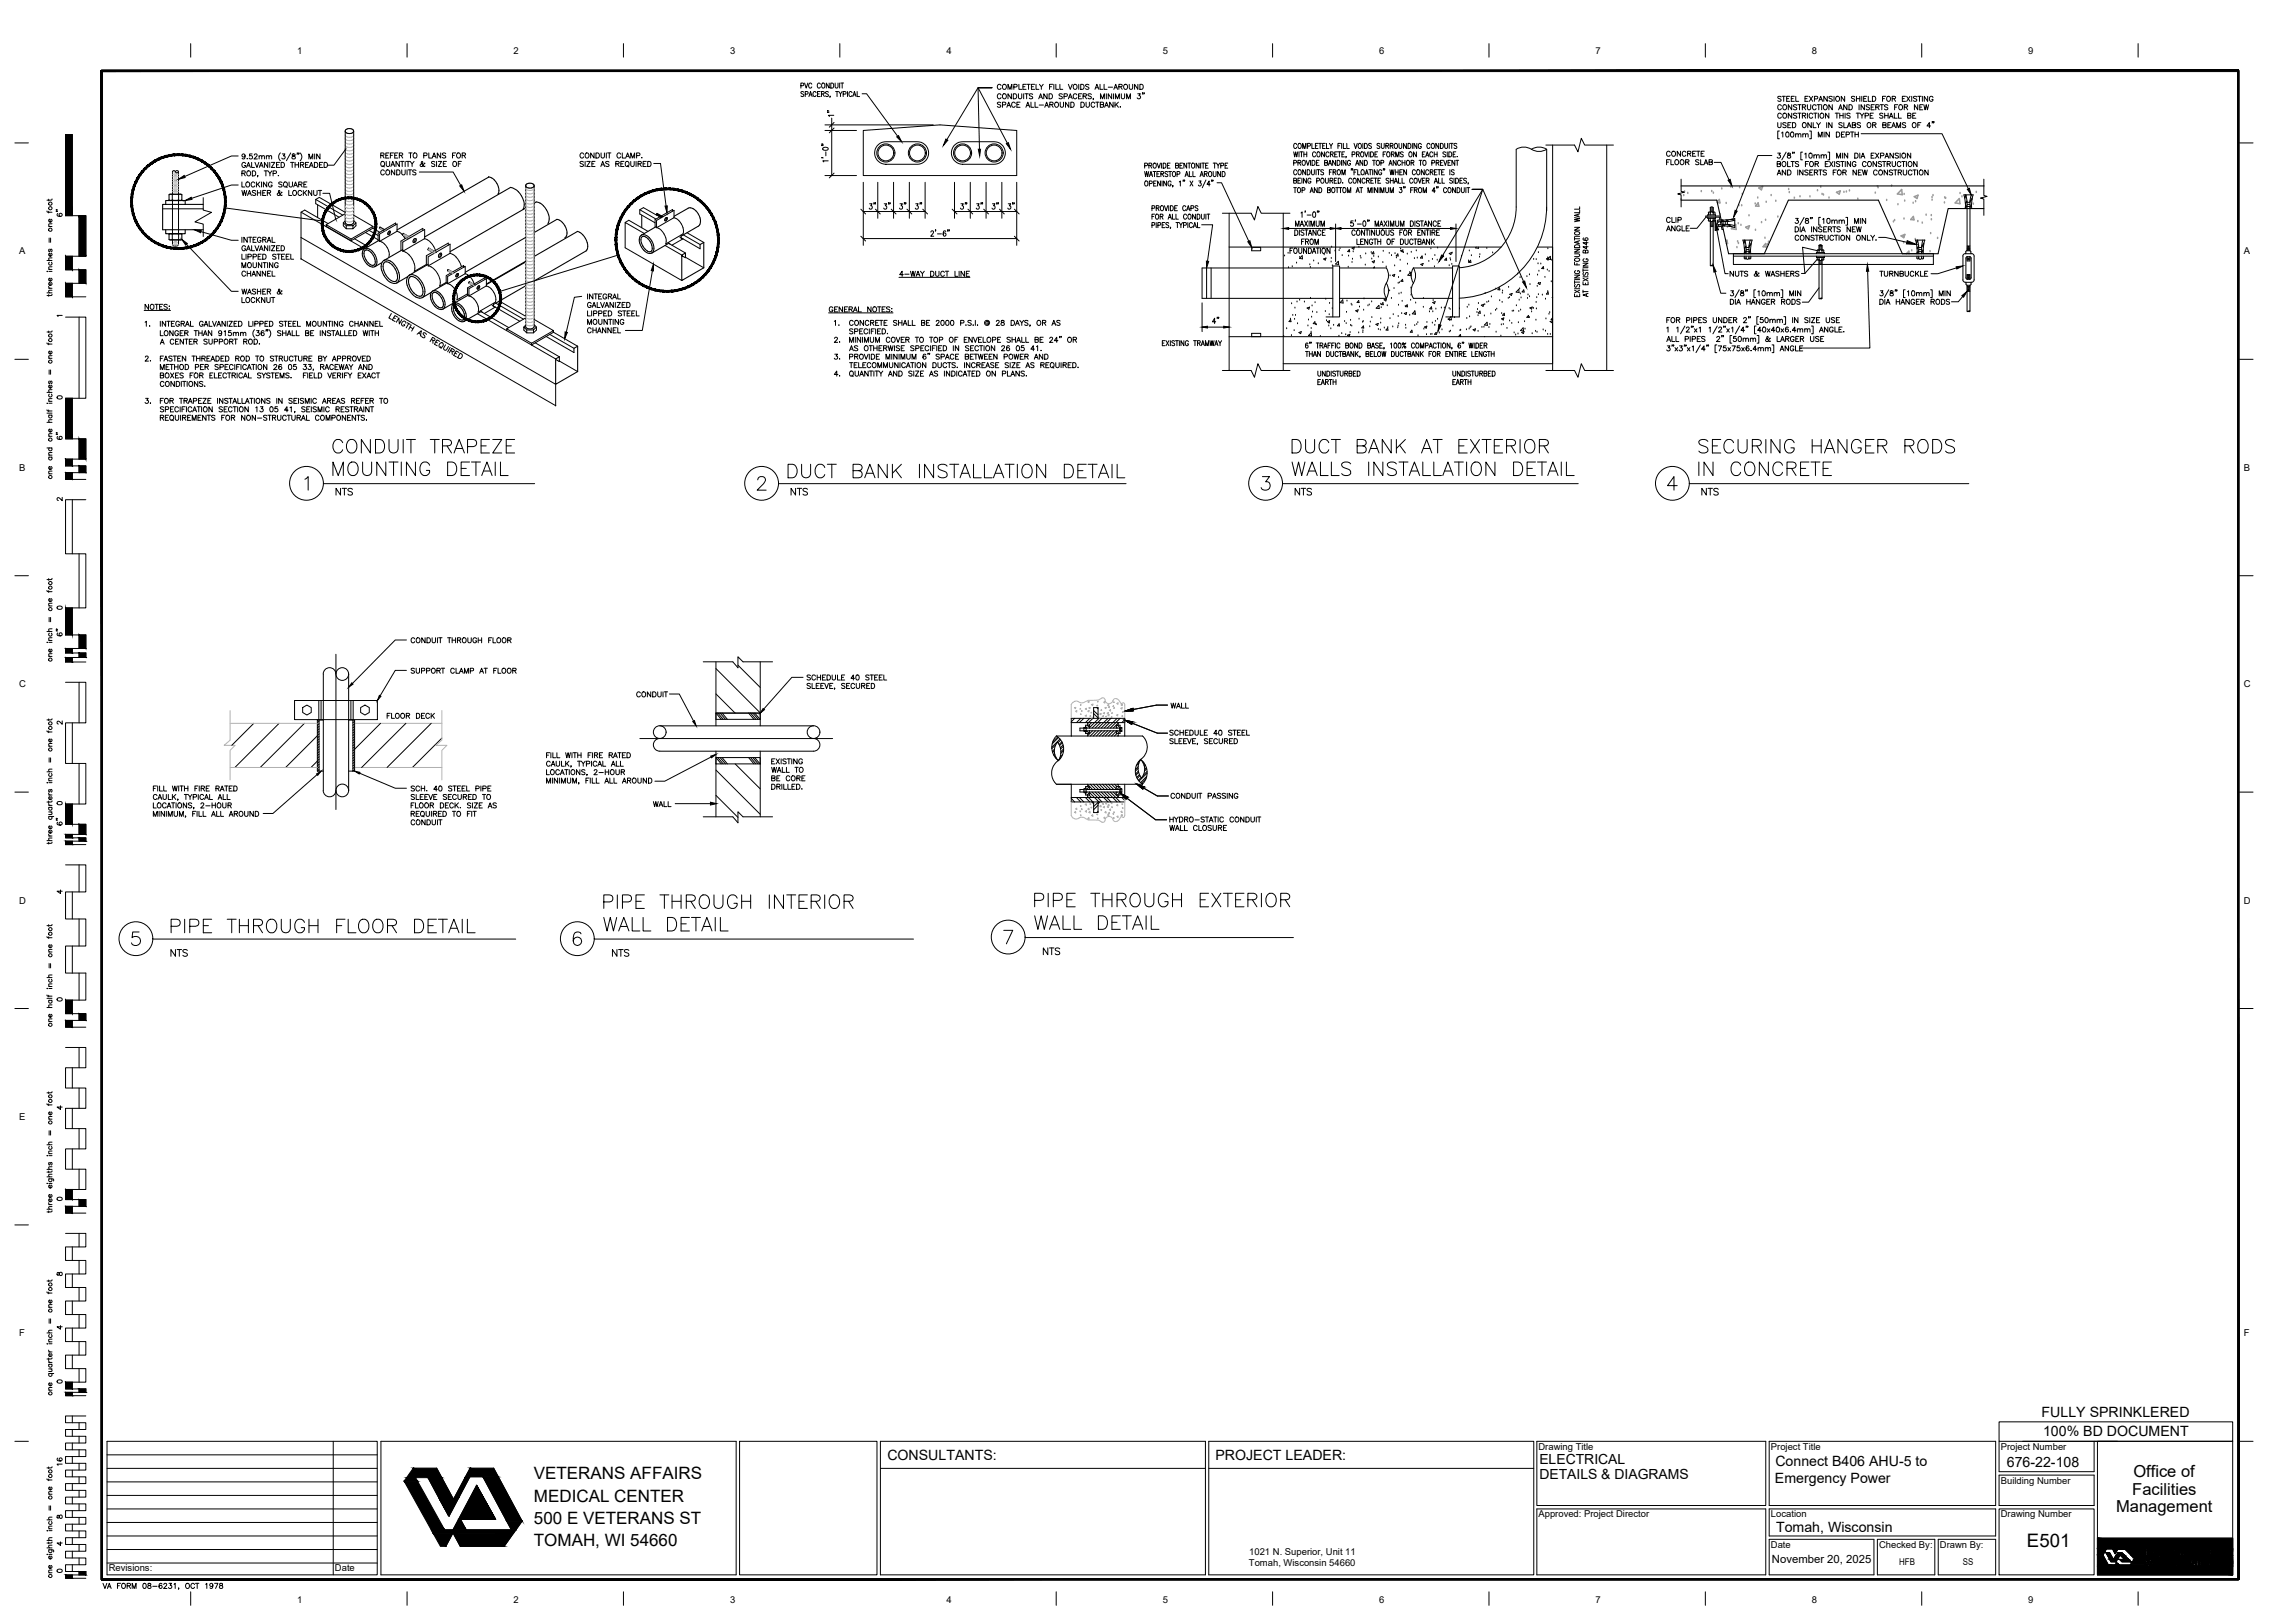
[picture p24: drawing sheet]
<svg xmlns="http://www.w3.org/2000/svg" width="1067mm" height="762mm" viewBox="0 0 1067 762" stroke-linecap="round" stroke-linejoin="round" font-family="sans-serif">
<defs><g id="words">
<g font-size="10.6">
<text x="369" y="225">DUCT BANK INSTALLATION DETAIL</text>
<text x="79" y="439">PIPE THROUGH FLOOR DETAIL</text>
</g>
<text font-size="8.7" x="952" y="726">E501</text>
<g font-size="8">
<text x="251" y="694">VETERANS AFFAIRS</text>
<text x="251" y="705">MEDICAL CENTER</text>
<text x="251" y="716">500 E VETERANS ST</text>
<text x="251" y="726">TOMAH, WI 54660</text>
</g>
<g font-size="7.8">
<text x="1002" y="693">Office of</text>
<text x="1001" y="702">Facilities</text>
<text x="994" y="710">Management</text>
</g>
<g font-size="6.7">
<text x="959" y="665">FULLY SPRINKLERED</text>
<text x="959" y="674">100% BD DOCUMENT</text>
<text x="417" y="685">CONSULTANTS:</text>
<text x="571" y="685">PROJECT LEADER:</text>
<text x="834" y="688">Connect B406 AHU-5 to</text>
<text x="942" y="689">676-22-108</text>
<text x="833" y="696">Emergency Power</text>
<text x="834" y="719">Tomah, Wisconsin</text>
</g>
<g font-size="6.6">
<text x="407" y="99">3&quot;</text>
<text x="157" y="234">NTS</text>
<text x="370" y="234">NTS</text>
<text x="607" y="234">NTS</text>
<text x="798" y="234">NTS</text>
<text x="489" y="449">NTS</text>
<text x="79" y="450">NTS</text>
<text x="287" y="450">NTS</text>
</g>
<g font-size="6.5">
<text x="723" y="687">ELECTRICAL</text>
<text x="723" y="695">DETAILS &amp; DIAGRAMS</text>
</g>
<g font-size="6.2">
<text x="388" y="56">1&quot;</text>
<text x="419" y="99" transform="rotate(-90 419 99)">3&quot;</text>
<text x="427" y="99" transform="rotate(-90 427 99)">3&quot;</text>
<text x="434" y="99" transform="rotate(-90 434 99)">3&quot;</text>
<text x="455" y="99" transform="rotate(-90 455 99)">3&quot;</text>
<text x="462" y="99" transform="rotate(-90 462 99)">3&quot;</text>
<text x="470" y="99" transform="rotate(-90 470 99)">3&quot;</text>
<text x="477" y="99" transform="rotate(-90 477 99)">3&quot;</text>
<text x="30" y="103" transform="rotate(-90 30 103)">6&quot;</text>
<text x="388" y="148">GENERAL NOTES:</text>
<text x="568" y="153">4&quot;</text>
<text x="30" y="207" transform="rotate(-90 30 207)">6&quot;</text>
<text x="30" y="300" transform="rotate(-90 30 300)">6&quot;</text>
<text x="30" y="389" transform="rotate(-90 30 389)">6&quot;</text>
<text x="48" y="748">VA FORM 08-6231, OCT 1978</text>
</g>
<g font-size="5.7">
<text x="811" y="131">NUTS &amp; WASHERS</text>
<text x="882" y="131">TURNBUCKLE</text>
<text x="26" y="140" transform="rotate(-90 26 140)">three inches = one foot</text>
<text x="26" y="226" transform="rotate(-90 26 226)">one and one half inches = one foot</text>
<text x="192" y="303">CONDUIT THROUGH FLOOR</text>
<text x="26" y="312" transform="rotate(-90 26 312)">one inch = one foot</text>
<text x="192" y="317">SUPPORT CLAMP AT FLOOR</text>
<text x="298" y="328">CONDUIT</text>
<text x="549" y="334">WALL</text>
<text x="181" y="339">FLOOR DECK</text>
<text x="549" y="376">CONDUIT PASSING</text>
<text x="306" y="380">WALL</text>
<text x="26" y="483" transform="rotate(-90 26 483)">one half inch = one foot</text>
<text x="30" y="689" transform="rotate(-90 30 689)">16</text>
</g>
<text font-size="5.3" x="832" y="734">November 20, 2025</text>
<g font-size="4.9">
<text x="26" y="189">0</text>
<text x="26" y="236">2</text>
<text x="26" y="379">0</text>
<text x="26" y="421">4</text>
<text x="26" y="471">0</text>
<text x="26" y="522">4</text>
<text x="26" y="625">4</text>
<text x="26" y="727">4</text>
</g>
<g font-size="4.4">
<text x="140" y="26">1</text>
<text x="241" y="26">2</text>
<text x="343" y="26">3</text>
<text x="444" y="26">4</text>
<text x="546" y="26">5</text>
<text x="648" y="26">6</text>
<text x="749" y="26">7</text>
<text x="851" y="26">8</text>
<text x="952" y="26">9</text>
<text x="9" y="119">A</text>
<text x="1054" y="119">A</text>
<text x="9" y="221">B</text>
<text x="1054" y="221">B</text>
<text x="26" y="287">0</text>
<text x="9" y="323">C</text>
<text x="1054" y="323">C</text>
<text x="26" y="341">2</text>
<text x="9" y="424">D</text>
<text x="1054" y="424">D</text>
<text x="9" y="526">E</text>
<text x="26" y="565">0</text>
<text x="26" y="600">8</text>
<text x="9" y="627">F</text>
<text x="1054" y="627">F</text>
<text x="26" y="651">0</text>
<text x="722" y="681">Drawing Title</text>
<text x="832" y="681">Project Title</text>
<text x="939" y="681">Project Number</text>
<text x="939" y="697">Building Number</text>
<text x="722" y="712">Approved: Project Director</text>
<text x="832" y="712">Location</text>
<text x="939" y="712">Drawing Number</text>
<text x="26" y="714">8</text>
<text x="587" y="730">1021 N. Superior, Unit 11</text>
<text x="832" y="727">Date</text>
<text x="882" y="727">Checked By:</text>
<text x="911" y="727">Drawn By:</text>
<text x="51" y="738">Revisions:</text>
<text x="157" y="738">Date</text>
<text x="586" y="735">Tomah, Wisconsin 54660</text>
<text x="892" y="735">HFB</text>
<text x="922" y="735">SS</text>
<text x="26" y="739">0</text>
<text x="140" y="752">1</text>
<text x="241" y="752">2</text>
<text x="343" y="752">3</text>
<text x="444" y="752">4</text>
<text x="546" y="752">5</text>
<text x="648" y="752">6</text>
<text x="749" y="752">7</text>
<text x="851" y="752">8</text>
<text x="952" y="752">9</text>
</g>
<text font-size="3.5" x="26" y="150">1</text>
</g></defs>
<!-- layer: E-DETL-THIN -->
<g fill="none" stroke="#000" stroke-width=".47">
<path d="M412 68l3-1h16a5 5 0 0 1 5 5 5 5 0 0 1-5 5h-15a5 5 0 0 1-5-3 5 5 0 0 1 1-6zM79 94h2M79 91h2M81 94h3M81 91h3M81 91v3M84 94h1M84 91h1M84 91v3M141 100l30 17M148 94l2-1 12 7M148 94v2l11 6"/>
<path d="M148 94l13 7M149 96v6M300 98l8 5M79 112h2M79 110h2M81 112h3M81 110h3M81 110v2M84 112h1M84 110h1M84 110v2M154 105l-11-6-2 1v12l120 68"/>
<path d="M166 112l7 4M172 109l6 4M173 108l5 3M175 107l3 2M180 108v1M181 108l-3-1 2 1M182 110h.1M183 110h-1M183 109v1M183 109l-1 1M183 109h.1M191 112h1"/>
<path d="M192 111l-3-1 2 2M192 111l1 1M195 112a.9 .9 0 0 0-1 1 .9 .9 0 0 0 1 1M195 112a.9 .9 0 0 1 1 1 .9 .9 0 0 1-1 1M195 112v1M203 119h1M204 118l-3-2v1l2 1M204 118l1 1M207 119l-1 1M294 104l1-1 9 6M301 101v6M303 110l-9-6v12l26 16"/>
<path d="M308 101h.1M308 101l2 1v-1M308 101v-1l3 2M309 100l-1 1-6-4-2 1v2l8 5M309 101h.1M310 101v1M310 102h.1M310 101h.1M311 101l-1 1M311 102h-1M312 103v1M312 104h.1"/>
<path d="M312 115l8 5M313 102v1M313 102l-1 1M313 102h.1M313 103l-1 1M314 114l8 5M319 111l10 6M321 110l8 5M323 109l7 5M207 120a.9 .9 0 0 0 0-1 .9 .9 0 0 0-1 0 .9 .9 0 0 0 0 1v1h1M210 127l2 1M210 126l2 2"/>
<path d="M213 128h.1M215 129v1M215 129a.7 .7 0 0 1 0 1 .7 .7 0 0 1-1-1M215 129v-1l-1 1M220 133h.1M220 133l2 1M220 133v-1l3 2M222 134h.1M225 135a.6 .6 0 0 1-1 0 .6 .6 0 0 1 0-1 .7 .7 0 0 1 1 1v1M225 135h-1M322 121l8 5M224 147l14 8"/>
<path d="M226 146l13 8M231 143l13 8M233 142l13 8M234 141l13 8M256 158l13 8M258 157l11 7M260 156l11 7M250 162l11 7M251 161l12 7M263 170l8 4"/>
</g>
<!-- layer: E-DETL-MEDM -->
<g fill="none" stroke="#000" stroke-width=".47">
<path d="M162 62v42a2.3 2.3 0 0 0 4 0v-42M477 61l-36-2-36 2v21h72M82 81v-1l-1 1v10M82 81l1-1 1 1M82 81h1h1M84 81v10M247 87v67M251 87v67M316 99v-1l-5 3M81 113v2l1 1h1l1-1v-2M162 100l-9 5M162 104l-1 1"/>
<path d="M163 106l-2-1v1l2 1M165 112l-12-7v1l12 7M165 112v1M166 106v1h-3v-1h3l1-1v1l-1 1M166 101l9 5-10 6M166 104l1 1M175 106v1l-10 6M178 113a7 7 0 0 1 5 8M178 110l8-5v4l-8 4zM186 106v-1l-8 4v4M186 109l2 1 2 2M189 118a8 8 0 0 1 5 9"/>
<path d="M199 108v-1l-11 6v5M199 112v-4l-10 6v4l10-6a8 8 0 0 1 5 6M210 115v-1l-10 6v5M211 119v-4l-10 6v4M308 107a7 7 0 0 1 5 7M308 104l8-5v3l-8 5zM310 102l-2 1v4M314 114l1 1M316 102l1 1M318 103l2 2 1 2M320 110v2h1l-5 3M321 107v3l-8 5"/>
<path d="M200 124l-5 3M201 125a8 8 0 0 1 5 9M210 133l-4 1M210 133a7 7 0 0 1 4 8M210 130l8-5v4l-8 4zM214 121l3 4M214 121l-3-2-10 6M218 125l-8 4v4M218 128l1 1M219 129l2 2 2 2M219 138l-4 3M220 139l8-5a7 7 0 0 1 5 8l-9 5a7 7 0 0 0-4-8z"/>
<path d="M228 131v-1l-9 5v4M228 134v-3l-8 5v3M216 140v1M226 146l1 1M232 142v2h1l-6 3M238 154v1l12 7M247 149l-9 5 12 7M247 153l-1 1M247 154h.1M247 155l-1-1v1l1 1M247 154h3M250 155v1h-3v-1h3l2-1v1l-2 1"/>
<path d="M251 154h-1M251 150l9 5-10 6M251 152l1 2M260 155v1l-10 6M250 161v1"/>
<circle cx="416" cy="72" r="4"/>
<circle cx="431" cy="72" r="4"/>
</g>
<!-- layer: E-DETL-TEXT -->
<g fill="none" stroke="#000" stroke-width=".47">
<path d="M115 73a.7 .7 0 0 1-1 1 1 1 0 0 1 0-2 .7 .7 0 0 1 1 1v2l-1-1M115 77a.9 .9 0 0 0-1-1 .9 .9 0 0 0 0 1v1a.9 .9 0 0 0 0 1 .9 .9 0 0 0 1-1M116 79l1-3 1 3M116 74h.1M116 78h1M118 76v3h2M118 72h-1v1a.8 .8 0 0 1 1 0 1 1 0 0 1 0 2 .8 .8 0 0 1-1-1M119 73l1-1 1 1-2 2h2M120 76l1 3 1-3M122 74l1-1v2M122 73v2M122 79l1-3 1 3"/>
<path d="M122 78h1M123 74l1-1v2M125 74l1-1v2M125 73v2M126 76v3l-2-3v3M126 74l1-1 1 2M127 76v3M127 76h2l-2 3h2M130 77h1M131 76h-1v3h1M132 72a2.4 2.4 0 0 0 0 3M132 76a1.3 1.3 0 0 1 2 1 1.3 1.3 0 0 1-1 2h-1z"/>
<path d="M133 72h1l-1 1a.8 .8 0 0 1 1 1 1 1 0 0 1-2 0M136 76h2M137 72l-3 3M137 76v3M137 72v1l2 1a.7 .7 0 0 1-1 1 1.1 1.1 0 0 1-1-2h2zM139 77h1M139 76v3M140 72l-1 1M140 76v3M140 72v1M141 72a2.4 2.4 0 0 1 0 3M141 77h1l1-1h-2v3"/>
<path d="M142 77l1 2M143 77h1M145 76h-2v3h2M145 75v-3l1 3 1-3v3M145 79l1-3 1 3M146 78h1M148 76a1.3 1.3 0 0 1 1 1 1.3 1.3 0 0 1-1 2zM148 72v3M150 77h1M150 72v3l-1-3v3M152 76h-2v3h2M152 76h1a1.3 1.3 0 0 1 1 1 1.3 1.3 0 0 1-1 2h-1z"/>
<path d="M162 70l-5 8h-3M179 73h1v-1h-1v2M180 73v1M180 78h.1M181 73h1M181 76v1l1 1h1v-2M183 72h-2v2h2M183 73h1M184 78v-2l1 2M184 77h1M185 72h-2v2M185 80v2l-1-2v2"/>
<path d="M185 73h1M186 80h1a1.3 1.3 0 0 1 1 1 1.3 1.3 0 0 1-1 1h-1zM187 72h-2v2h2M187 73h2v-1h-2v2M187 76v2l-1-2v2M188 76h2M188 73l1 1M189 80v1v1h1v-2M189 76v2M190 76v2M191 76h1M191 80v2"/>
<path d="M192 76v2M192 80h1M192 72h2M192 80v2M193 76l1 1v1M193 72v2M194 76v1M199 73h1v-1h-1v2M200 77h-1a1.2 1.2 0 0 1 0 1 1.2 1.2 0 0 1-2 0l2-2h-1v1l1 1h1M201 72v2h2M203 74l1-2 1 2M203 73h1"/>
<path d="M204 76h-1l1 2h-1M205 76v2M206 76h1l-1 2h1M207 72v2l-2-2v2M208 77h1M209 72h-1l1 2h-1M210 76h-2v2h2M212 73h1M214 72h-2v2M215 77h1M217 76h-2v2M217 73h1l1-1h-2v2"/>
<path d="M218 73l1 1M274 76h-2l2 1-1 1h-1M274 72a1 1 0 0 0-1 0 1 1 0 0 0-1 1 .9 .9 0 0 0 1 1 .9 .9 0 0 0 1 0M275 76v2M276 76h1l-1 2h1M278 77h1M279 72v2l-2-2v2M279 76h-1v2h1M280 72h1a1.3 1.3 0 0 1 0 1 1.3 1.3 0 0 1 0 1h-1zM282 78l1-2 1 2M282 72v2h1h1v-2M282 77h2"/>
<path d="M285 72v2M285 72h2M286 76h-2l2 1-1 1h-1M286 72v2M289 77h1l1-1h-2v2M290 77l1 1M291 72a1 1 0 0 0-1 0 1 1 0 0 0 0 1 .9 .9 0 0 0 0 1 .9 .9 0 0 0 1 0M292 77h.1M292 72v2h2M293 76h-1v2h1M294 74l1-2 1 2M294 73h1"/>
<path d="M295 78h.1M296 74v-2l1 2 1-2v2M296 76v1l1 1h1v-2M299 76v2M299 73h1v-1h-1v2M300 77h1v-1h-1v2M300 77l1 1M301 74h.1M302 77h1M303 76h-1v2h1M304 76h1a1.3 1.3 0 0 1 1 1 1.3 1.3 0 0 1-1 1h-1zM95 93v6l4 1-7 4 3 1v6"/>
<path d="M106 98l45 6M114 85v3h1M114 89v3l1-3v3l1-3M114 81h1v-1h-1v3M114 81l1 2M116 92l1-3 1 3M117 91h1M118 80h1a1.3 1.3 0 0 1 1 1 1.3 1.3 0 0 1-1 2h-1zM120 86a.9 .9 0 0 0-1-1 .9 .9 0 0 0-1 1v1a.9 .9 0 0 0 1 1 .9 .9 0 0 0 1-1M120 90l-1-1v1l1 1h-2M120 85v3M121 89v3"/>
<path d="M121 91h1M121 86l1 2M121 82v1M122 85l-2 2M122 89v3M123 85v3M123 91h1M124 80h2M125 89h-2v3h2M125 80v3M125 85v3l-1-3v3M126 91l1-1-1-1v3"/>
<path d="M126 80l1 1v2M126 91l1 1M128 80l-1 1M128 86a.9 .9 0 0 0-1-1 .9 .9 0 0 0-1 1v1a.8 .8 0 0 0 1 1 .8 .8 0 0 0 1-1h-1M128 81h2v-1h-2v3M131 82h.1M132 86h-1l1 1v1l-1-1M132 90a1.2 1.2 0 0 1 0 2 1.2 1.2 0 0 1-2 0v-1l1-1v-1v2l1 1M134 87l1 1M136 89v3h1M136 85v2v1l1-1v-2M138 88l1-3 1 3"/>
<path d="M138 87h1M140 87l2-1-2-1v3M141 87l1 1M142 90a.9 .9 0 0 0-1-1 .9 .9 0 0 0-1 1v1a.9 .9 0 0 0 1 1 .9 .9 0 0 0 1-1M142 89v3M143 87h1M143 90l1 2M144 89l-2 2M144 85h-1v3h1M146 89v3l-1-3v3M147 89v2l1 1 1-1v-2M149 89h2"/>
<path d="M150 89v3M152 91h3l3 12M180 80a.9 .9 0 0 0-1 0 .9 .9 0 0 0 0 1 .9 .9 0 0 0 0 1 .9 .9 0 0 0 1 0M195 80h-1l1 1v1h-1M114 119v3h1M114 111v3M115 116a1 1 0 0 0-1-1 1 1 0 0 0 0 2 .9 .9 0 0 0 0 1 .9 .9 0 0 0 1-1M116 119v3M116 118l1-3 1 3M116 111v3l-1-3v3M116 117h1M117 111h1"/>
<path d="M117 111v3M118 115v3h2M119 113h1M120 115l1 3 1-3M120 111h-1v3h1M122 118l1-3 1 3M122 117h1M123 112a.9 .9 0 0 0-1-1 .9 .9 0 0 0-1 1 1 1 0 0 0 0 2 1 1 0 0 0 1-1h1h-1M123 119h-2v3h2M123 113l2-1-2-1v3M123 119h1a1.3 1.3 0 0 1 1 2 1.3 1.3 0 0 1-1 1h-1zM124 113l1 1"/>
<path d="M125 114l1-3 1 3M126 115v3l-2-3v3M126 113h1M127 115v3M127 115h2l-2 3h2M128 111v3h1M130 120h-2l1 1v1l-1-1M130 117h1M130 119h2M131 119v3M131 115h-1v3h1M132 115a1.3 1.3 0 0 1 1 1 1.3 1.3 0 0 1 0 2h-1z"/>
<path d="M134 119h-2v3h2M136 119h-2v3h2M137 119v3h1M290 120l-55 17M114 136v2l1-2v2l1-2M114 140v2h1M114 126v-3l1 3v-3v3M115 128a1 1 0 0 0-1-1 1 1 0 0 0 0 2 .9 .9 0 0 0 0 1 .9 .9 0 0 0 1-1M116 128h2M116 127v3M116 138l1-2 1 2M116 121l2-1-2-1v3"/>
<path d="M117 137h1M118 127v3M118 130l1-3 1 3M119 129h1M119 121l1-1-1-1v3M119 123v2l1 1v-1v-2M120 136h-1l1 2h-2M120 140v2M121 136v2M121 137h1M121 120h1M122 140l-2 1"/>
<path d="M122 127v3l-1-3v3M122 136v2M123 123v3l-2-3v3M123 137h1M123 123h2M124 123v3M124 140v2l-1-2v2M125 127v3l-2-3v3M125 136h-2v2h2M125 140v1l1 1 1-1v-1M126 137h1v-1h-1v2M126 128h1"/>
<path d="M126 123v3M126 137l1 1M127 127h-1v3h1M127 140h2M128 127v3h1M128 123v3l-1-3v3M128 140v2M131 124a.9 .9 0 0 0-1-1 .9 .9 0 0 0-1 1v1a.8 .8 0 0 0 1 1 .8 .8 0 0 0 1-1h-1M132 120h1M132 137l-1 1h-1l1-2v1l1 1M134 120h1M276 138v2"/>
<path d="M278 138v2l-1-2v2M279 138h2M280 138v2M281 139h1M283 138h-2v2h2M285 139a.9 .9 0 0 0-1-1 .9 .9 0 0 0-1 1 1 1 0 0 0 0 1 1 1 0 0 0 2 0v-1h-1M286 139h1v-1h-1v2M286 139l1 1M288 140h1M290 138v2h1M422 130h33M424 129h-2l2-2v3"/>
<path d="M425 129h2M428 127v3l1-3v3l1-3M430 130l1-3 1 3M430 129h2M432 127l1 1v2M434 127l-1 1M437 127a1.3 1.3 0 0 1 1 1 1.3 1.3 0 0 1 0 2h-1zM439 127v2l1 1 1-1v-2M443 128a.9 .9 0 0 0-1-1 .9 .9 0 0 0 0 1 1 1 0 0 0 0 2 1 1 0 0 0 1-1M444 127h1M445 127v3M448 127v3h2"/>
<path d="M450 127v3M453 127v3l-2-3v3M454 128h1M455 127h-1v3h1M68 146h12M68 151h1v2M70 143v2l-2-2v2M70 153h.1M73 143h1M74 143v2M75 144h1M75 155v3h2"/>
<path d="M75 151v2M76 143h-1v2h1M78 151v2l-2-2v2M78 151h2M79 143h-2l2 2h-1h-1M79 151v2M79 144h.1M79 145h.1M80 152h1M81 155v3l-1-3v3M82 160a.9 .9 0 0 0-1-1 .9 .9 0 0 0-1 1v1a.9 .9 0 0 0 1 1 .9 .9 0 0 0 1-1M82 151h-2v2h2"/>
<path d="M84 156a.9 .9 0 0 0-1-1 .9 .9 0 0 0-1 1v1a.8 .8 0 0 0 1 1 .8 .8 0 0 0 1-1h-1M84 159h-2v3h2M84 151a.9 .9 0 0 0-1 0 .9 .9 0 0 0 0 1 1 1 0 0 0 0 1 1 1 0 0 0 1 0v-1M85 156h.1M85 152h1l1-1h-2v2M86 152l1 1M86 155h-1v3h1M86 159v3l-1-3v3M87 156h1v-1h-1v3M87 159h1M87 153l1-2 1 2M87 152h2"/>
<path d="M88 156v2M88 159v3M89 151v2h2M90 159h-1v3h1M91 155h2M92 155v3M93 156h2M93 155v3M95 155v3M95 151a1 1 0 0 0-1 0 1 1 0 0 0 0 1 .9 .9 0 0 0 1 1 .9 .9 0 0 0 0-1M95 158l1-3 1 3M96 153l1-2 1 2"/>
<path d="M96 157h1M96 152h1M97 160h-1l1 1v1l-1-1M98 159v2l1 1 1-1v-2M98 151v2h2M99 155v3l-1-3v3M100 151l1 2 1-2M102 153l1-2 1 2M102 152h1M104 156a.7 .7 0 0 1-1 1 .7 .7 0 0 1 0-1 .7 .7 0 0 1 1 0v2l-1-1M105 156l1-1v3M106 151v2l-2-2v2"/>
<path d="M107 151v2M107 151h2l-2 2h2M109 155h-2v1a1 1 0 0 1 2 0 1.1 1.1 0 0 1-1 2 .9 .9 0 0 1-1-1M110 157l1-1v2M110 156v2M110 152h1M110 159h1M111 159v3M111 157l1-1v2M111 151h-1v2h1M112 151h1a1.3 1.3 0 0 1 1 1 1.3 1.3 0 0 1-1 1h-1zM113 157l1-1v2"/>
<path d="M113 156v2M114 157l1-1v2M117 151v2h1M119 151v2M119 159h1a1.3 1.3 0 0 1 1 1 1.3 1.3 0 0 1-1 2h-1zM120 155a2.5 2.5 0 0 0 0 3M120 140a.9 .9 0 0 0-1 0 .9 .9 0 0 0-1 1 1 1 0 0 0 0 1 1 1 0 0 0 2 0v-1M120 152h1v-1h-1v2M120 155h2l-1 1a.8 .8 0 0 1 1 1 1 1 0 0 1-2 0M121 141l1 1M122 152h1v-1h-1v2M124 156l-1-1a1.1 1.1 0 0 0-1 2 1.1 1.1 0 0 0 2 0 .7 .7 0 0 0 0-1 .7 .7 0 0 0-1 1"/>
<path d="M124 152h1M125 155h.1M126 155h.1M126 151h-2v2h2M126 155a2.4 2.4 0 0 1 0 3M127 151a1.3 1.3 0 0 1 1 0 1.3 1.3 0 0 1 0 2h-1zM132 156h-2l2 1-1 1-1-1M133 156h1M133 155v3M133 151h-2l2 2h-1h-1M133 151h2M134 151v2"/>
<path d="M134 155v3M135 158l1-3 1 3M135 157h1M135 152h1M137 151h-2v2h2M137 155v3h2M138 152h.1M139 151h-1v2h1M139 155v3h2M140 151v2h1M143 156h2v-1h-2v3l2-1-1-1M144 153v-2l1 2 1-2v2"/>
<path d="M146 156h1M147 155h-1v3h1M149 151v2h1h1v-2M150 155v3M153 155v3l-2-3v3M153 151v2l-1-2v2M154 151h1M155 151v2M155 156h-1l1 1v1l-1-1M156 155h1M156 151v2M157 155v3"/>
<path d="M158 158v-3l1 3M158 157h1M159 151v2l-2-2v2M160 155v3h1M161 151a.9 .9 0 0 0-1 0 .9 .9 0 0 0-1 1 1 1 0 0 0 1 1 1 1 0 0 0 1 0v-1h-1M162 155v3h1M164 156h1M165 155h-1v3h1M166 151a.9 .9 0 0 0-1 0 .9 .9 0 0 0-1 1 1 1 0 0 0 0 1 1 1 0 0 0 2 0M166 155a1.3 1.3 0 0 1 1 1 1.3 1.3 0 0 1 0 2h-1zM167 152h1M167 151v2"/>
<path d="M168 151v2M169 153l1-2 1 2M169 152h1M170 155l1 3 1-3v3l1-3M173 151v2l-2-2v2M173 155v3M174 155h2M175 155v3M175 151v2l-1-2v2M176 152h1M176 156h2M176 155v3"/>
<path d="M178 151h-2v2h2M178 155v3M178 151v2h2M276 146v2h1M276 152v-2l1 2 1-2v2M278 143a.9 .9 0 0 0-1-1 .9 .9 0 0 0-1 1 .8 .8 0 0 0 1 1 .8 .8 0 0 0 1-1h-1M278 154a.9 .9 0 0 0-1 0 .9 .9 0 0 0-1 1 1 1 0 0 0 0 1 1 1 0 0 0 1 0h1M278 146v2M278 144l1-2 1 2M278 144h1M278 154v2M278 155h2"/>
<path d="M279 147h1v-1h-1v2M280 154v2M280 142v2h2M281 156v-2l1 2M281 155h1M281 147h1l1-1h-2v2M281 150v2h1h1v-2M282 142l1 2 1-2M283 147h1M284 144l1-2 1 2M284 144h1M284 154v2l-1-2v2"/>
<path d="M285 146h-2v2h2M285 150v2l-1-2v2M286 146a1.3 1.3 0 0 1 1 1 1.3 1.3 0 0 1-1 1zM286 150h1M287 150v2M287 154v2l-2-2v2M288 140l1-2v2M288 150v2M288 155h1M288 142v2l-2-2v2M289 142v2M289 154h-1v2h1"/>
<path d="M290 142h1l-1 2h1M290 154v2h1M290 150v2l-1-2v2M292 146h-2v1l2 1h-2M292 143h1M292 146h2M293 150a1 1 0 0 0-1 0 1 1 0 0 0-1 1 .9 .9 0 0 0 1 1 .9 .9 0 0 0 1-1h-1M293 146v2M294 142h-2v2h2M294 142h1a1.3 1.3 0 0 1 1 1 1.3 1.3 0 0 1-1 1h-1zM294 147h1M296 146h-2v2h2"/>
<path d="M297 147h1M298 146h-1v2h1M299 146v2h1M392 151v-1v3M392 159v-1l1 1-1 2h1M394 153h.1M400 155l-1-1v1l1 1h-1M401 151a.9 .9 0 0 0-1-1 .9 .9 0 0 0-1 1v1a.9 .9 0 0 0 1 1 .9 .9 0 0 0 1-1M401 156l2-1-2-1v3M402 158v3M404 155h1M404 158v3l-1-3v3"/>
<path d="M405 158v3M405 154h-1v3h1M405 150v3l-1-3v3M407 155a1 1 0 0 0-1-1 1 1 0 0 0 0 2 .9 .9 0 0 0 0 1 .9 .9 0 0 0 1-1M408 151a.9 .9 0 0 0-1-1 .9 .9 0 0 0-1 1v1a.9 .9 0 0 0 1 1 .9 .9 0 0 0 1-1M408 154v3M409 158v2v1l1-1v-2M409 152l1-1v-1h-1v3M409 155h1M410 152v1M411 154h-2v3M411 152h1"/>
<path d="M411 154v3M412 155h1M413 150h-2v3h2M413 150h2M414 154h-2v3h2M414 150v3M414 154h1a1.3 1.3 0 0 1 1 2 1.3 1.3 0 0 1-1 1h-1zM415 152h1M417 150h-2v3h2M417 157h.1M418 159a.9 .9 0 0 0-1-1 .9 .9 0 0 0-1 1 1 1 0 0 0 0 2 1.1 1.1 0 0 0 2-1M421 158l1 3 1-3"/>
<path d="M421 151l-1-1v1l1 1h-1M422 152h2M422 150v3M423 159h1M424 150v3M424 153l1-3 1 3M424 152h2M425 158h-2v3h2M425 159h2l-2-1v3M426 159l1 2M426 150v3h2M428 150v3h2"/>
<path d="M430 158h1M431 158v3M433 152l1-1-1-1v3h1v-1M435 152h1M436 158h2M437 150h-2v3h2M437 158v3M440 151l1-1v1l-1 2h1M441 160l1-1h1l-2-1v3M448 159h1M450 158h-2v3M451 152h1l1-1-2-1v3"/>
<path d="M453 159h1M454 153h.1M454 158h-1v3h1M456 151h-2l2 1-1 1-1-1M456 158v3l-1-3v3M457 153h.1M457 158l1 3 1-3M458 150v3M459 153h.1M459 159h1M461 158h-2v3h2M462 158v3h1"/>
<path d="M464 151a.6 .6 0 0 0-1 0 .6 .6 0 0 0 0 1 .6 .6 0 0 0 1 0M464 151v1a1.1 1.1 0 0 0 0-1 1.1 1.1 0 0 0-1-1 1.1 1.1 0 0 0-1 2l1 1 1-1M466 160l1-1v-1h-1v3M468 151l1-1v1l-1 2h1M468 159h1M470 158h-2v3h2M470 150v1l2 1a.7 .7 0 0 1-1 1 .7 .7 0 0 1-1-1l1-1zM474 159h-1l1 1v1l-1-1M475 150a1.3 1.3 0 0 1 1 1 1.3 1.3 0 0 1 0 1l-1 1zM475 159h2M475 158v3M477 153l1-3 1 3"/>
<path d="M477 158v3M477 152h1M478 160h1M479 150l1 2v1M480 158v3h1M481 150l-1 2M482 158v3h1M483 151l-2-1v1l2 1h-2M484 153h-1M486 159h1l-1-1v3l1-1v-1M488 159h1M490 152l1-1-1-1v3"/>
<path d="M490 158h-2v3h2M490 152l1 1M493 159v-1l1 1-1 2h1M494 153l1-3 1 3M494 152h1M497 160h-2l1-2v3M498 158l-1 1M498 151l-2-1v1l2 1h-2M498 158v1M504 159h1h1l-2-1v3M505 159l1 2M68 168l1-1 1 1-2 2h2"/>
<path d="M71 169h.1M75 162l1-3 1 3M75 174v-3l1 3 1-3v3M75 176h2l-2-1v2h2l-1-1M75 168h1M76 161h1M77 167h-2v3M77 170l1-3 1 3M77 180a.9 .9 0 0 0-1-1 .9 .9 0 0 0-1 1v1a.9 .9 0 0 0 1 0 .9 .9 0 0 0 1 0M77 169h1M78 172h1M79 171h-1v3h1"/>
<path d="M80 171h1M80 175l2 2M81 171v3M81 168l-2-1v1l2 1h-2M81 167h2M82 175l-2 2M82 179v2l-2-2v2M82 171v3M82 172h2M82 167v3M82 160h1M82 176h1"/>
<path d="M83 179h1a1.3 1.3 0 0 1 0 1 1.3 1.3 0 0 1 0 1h-1zM83 168h1M84 171v3M84 175h-2v2h2M85 167h-2v3h2M85 179v2M86 179h1M86 175h-2l2 2h-1h-1M86 179v2M87 171h1a1.3 1.3 0 0 1 1 1 1.3 1.3 0 0 1-1 2h-1zM87 167v3l-1-3v3M88 179v2"/>
<path d="M89 160h1M89 176h1M90 167h2M91 175h-2v2M91 167v3M91 160h1l1-1h-2v3M92 172h1v-1h-1v3M92 160l1 2M92 168h2M92 167v3M93 179v2l-2-2v2M94 176h1l-1-1v2"/>
<path d="M94 167v3M94 172h1M95 176v1M95 168h1l-1-1v3M95 179h-1l1 2h-1M96 171h-2v3h2M96 168v2M96 172h2v-1h-2v3M97 172l1 2M97 168h1M99 176h.1M99 167h-2v3h2"/>
<path d="M99 170l1-3 1 3M99 169h1M100 175h-1v2h1M101 160h1v-1h-1v3M101 175v2h1M101 167a1.3 1.3 0 0 1 2 1 1.3 1.3 0 0 1 0 1l-2 1zM102 171h-1l1 2h-1M103 176h1M103 160h1v-1h-1v3M103 172h2l-2-1v3M104 168h1M104 175h-1v2h1"/>
<path d="M105 167h-1v3h1M106 172h1M106 167h1a1.3 1.3 0 0 1 1 1 1.3 1.3 0 0 1-1 2h-1zM106 176a.9 .9 0 0 0-1-1 .9 .9 0 0 0 0 1 1 1 0 0 0 0 1 1 1 0 0 0 1 0M107 175h1M107 171h-1v3h1M108 175v2M108 160h1v-1h-1v3M109 160v2M109 176h1h1l-2-1v2M109 172a.9 .9 0 0 0-1-1 .9 .9 0 0 0 0 1 1 1 0 0 0 0 1 1 1 0 0 0 1 0M110 176l1 1"/>
<path d="M110 171v3M111 168h1l-1-1v3M111 172h1M111 175v2M111 168l1 2M113 171h-2v3M113 171v3M114 176a.9 .9 0 0 0-1-1 .9 .9 0 0 0-1 1 1 1 0 0 0 0 1 1 1 0 0 0 2 0M114 177l1-2 1 2M114 160h2v-1h-2v3M115 177h1M115 160l1 2"/>
<path d="M116 167a1.3 1.3 0 0 1 1 1 1.3 1.3 0 0 1 0 1l-1 1zM116 172a.9 .9 0 0 0-1-1 .9 .9 0 0 0-1 1 1 1 0 0 0 0 1 1 1 0 0 0 2 0M116 174l1-3 1 3M116 173h2M117 175v2h1M118 171h2M119 171v3M120 167h2M120 171v3M121 167v3M122 161h.1M122 175h-1l1 1v1h-1"/>
<path d="M123 175l1 1v1M125 175l-1 1M125 171v3l-1-3v3M127 175h-2l2 1v1h-2M127 175h2M128 175v2M128 168l-1-1v1l1 1h-1M129 172v-1l1 1-2 2h2M129 167h2M129 176h1M130 167v3M131 175h-2v2h2"/>
<path d="M131 168h1l1-1h-2v3M132 177v-2v2l1-2v2M132 168l1 2M132 171a1.1 1.1 0 0 0-1 1 1.1 1.1 0 0 0 1 1 .7 .7 0 0 0 0-1 .7 .7 0 0 0-1 1M133 167v2l1 1 1-1v-2M136 175h-2l2 2h-1h-1M137 177h.1M138 168a1.1 1.1 0 0 0-2-1 1 1 0 0 0 0 2 .9 .9 0 0 0 1 1 .9 .9 0 0 0 1-1M138 167h2M139 167v3M139 171h-1v1a.8 .8 0 0 1 1 0 .8 .8 0 0 1 0 1 .8 .8 0 0 1-1 0M140 167v2l1 1 1-1v-2"/>
<path d="M142 176h1M143 171h1l-1 1a.8 .8 0 0 1 1 1 1 1 0 0 1-2 0M143 168h1l-1-1v3M143 168l1 2M144 175h-2v2M144 175v2M145 171h1l-1 1a.8 .8 0 0 1 1 1 .8 .8 0 0 1 0 1 .8 .8 0 0 1-1-1M145 168h1M145 176h1M147 167h-2v3h2M147 175h-2v2h2M147 173v1"/>
<path d="M148 175v2h1M149 175h1a1.3 1.3 0 0 1 1 1 1.3 1.3 0 0 1-1 1h-1zM150 168h1l-1-1v3l1-1v-1M150 172h2l-2-1v3M151 172l1 2M152 167l1 1v2M153 174v-3l1 3M153 173h1M153 167v1M154 175l1 2 1-2M156 170l1-3 1 3M156 176h1"/>
<path d="M156 169h2M157 172a.9 .9 0 0 0-1-1 .9 .9 0 0 0-1 1 1 1 0 0 0 0 1 1 1 0 0 0 1 0h1M157 172h1M158 175h-2v2h2M158 168h2v-1h-2v3M158 176h2l-2-1v2M159 171h-2v3h2M159 171l1 3v-3l1 3 1-3M159 176l1 1M161 168h1v-1h-1v3M161 175v2M162 176h1"/>
<path d="M162 174l1-3 1 3M162 173h1M163 168h2l-2-1v3M163 175h-1v2M163 175l1 1v1M164 171l1 1v2M164 168l1 2M165 175l-1 1M166 171l-1 1M168 167l1 3 1-3M168 176h1M168 174l1-3 1 3"/>
<path d="M169 173h1M170 175h-2v2h2M170 168h1M170 175l2 2M172 167h-2v3h2M172 175l-2 2M172 167a1.3 1.3 0 0 1 2 1 1.3 1.3 0 0 1 0 1l-2 1zM172 171v3l-1-3v3M172 177l1-2 1 2M173 177h1M173 171h1a1.3 1.3 0 0 1 1 1 1.3 1.3 0 0 1-1 2h-1zM176 176a.9 .9 0 0 0-1-1 .9 .9 0 0 0 0 1 1 1 0 0 0 0 1 1 1 0 0 0 1 0"/>
<path d="M177 175h1M178 175v2M392 166h1v1a.8 .8 0 0 1 0 1 .8 .8 0 0 1-1 0M393 176h-1l1-2v3M394 160h.1M394 168h.1M394 176h.1M399 161v-3l1 3 1-3v3M399 165l1-3 1 3M399 168l1-1v-1h-1v3M399 170h1M399 164h1"/>
<path d="M400 170v3M400 176l1 1M401 171h1M401 167h2v-1h-2v3M401 174v2l1 1 1-1v-2M402 167l1 2M403 170h-2v3h2M403 163h-2l2 1-1 1-1-1M403 170v3h2M404 177l1-3v3M404 176h1M405 171h1"/>
<path d="M406 166l1 3 1-3M406 161v-3l1 3 1-3v3M407 170h-2v3h2M408 174v3l-2-3v3M408 162h2M408 166v3M408 174h2M409 171a.9 .9 0 0 0-1-1 .9 .9 0 0 0-1 1 1 1 0 0 0 0 1 1 1 0 0 0 2 0M409 162v3M409 174v3M409 166h1a1.3 1.3 0 0 1 1 1 1.3 1.3 0 0 1-1 2h-1zM410 162v3"/>
<path d="M410 163h2M410 174v3M411 174h1M411 161v-3l1 3 1-3v3M411 167h1M412 174v3M412 162v3M412 173v-3l1 3 1-3v3M413 174l1 1v2M413 163h1M413 166h-2v3h2M414 162h-1v3h1"/>
<path d="M415 174l-1 1M415 163h1l-1-1v3M415 173v-3l1 3 1-3v3M416 163v2M416 169v-3l1 3 1-3v3M417 162l1 3v-3l1 3v-3M417 177l1-3 1 3M417 176h2M418 170v2v1l1-1v-2M419 166v3M420 162v3M421 174v3l-1-3v3"/>
<path d="M421 166v3l-1-3v3M422 170v3l-2-3v3M422 174h1a1.3 1.3 0 0 1 1 1 1.3 1.3 0 0 1-1 2h-1zM422 166v3M422 163h-1l1 1v1l-1-1M423 170v3M423 169v-3l1 3 1-3v3M423 163h1M425 162h-2v3h2M425 171a.9 .9 0 0 0-1-1 .9 .9 0 0 0-1 1 1 1 0 0 0 1 1 1 1 0 0 0 1 0M426 173v-3l1 3M426 166v2v1l1-1v-2"/>
<path d="M426 172h1M428 170h1M428 169v-3l1 3 1-3v3M428 175h-1l1 1h-1M428 170v3M429 174v3M429 163h-1l1 1v1l-1-1M430 170v3M430 174h1l-1 3h1M430 164l1-1-1-1v3M432 175h1M432 163h1"/>
<path d="M434 174h-2v3h2M434 162h-2v3h2M435 167v-1a1.1 1.1 0 0 0-2 1 1.1 1.1 0 0 0 2 1 .7 .7 0 0 0-1-1 .7 .7 0 0 0-1 1M435 170v3l-2-3v3M436 166h.1M436 163a.9 .9 0 0 0-1-1 .9 .9 0 0 0-1 1v1a.9 .9 0 0 0 1 1 .9 .9 0 0 0 1-1M436 177l1-3 1 3M437 166h-1M437 176h1M437 162v3M438 163h1M438 170h1a1.3 1.3 0 0 1 1 1 1.3 1.3 0 0 1-1 2h-1z"/>
<path d="M439 162h-1v3M440 162v3M440 175h-1l1 1h-1M440 170v2l1 1 1-1v-2M441 163h1M441 167l-1-1v1l1 1h-1M442 168l1-1v-1h-1v3M442 162h-1v3h1M443 162h1a1.3 1.3 0 0 1 0 1 1.3 1.3 0 0 1 0 2h-1zM443 174v3M444 169l1-3 1 3M444 168h1"/>
<path d="M444 171a.9 .9 0 0 0-1-1 .9 .9 0 0 0 0 1 1 1 0 0 0 0 1 1 1 0 0 0 1 0M445 170h2M446 170v3M446 174v3l-2-3v3M447 174a1.3 1.3 0 0 1 1 1 1.3 1.3 0 0 1 0 1l-1 1zM448 162v3M448 167a.9 .9 0 0 0-1-1 .9 .9 0 0 0-1 1v1a.9 .9 0 0 0 1 1 .9 .9 0 0 0 1-1M449 171h-2l2 1-1 1-1-1M449 167h1M449 174v3M449 172h.1M450 162v3l-1-3v3"/>
<path d="M450 166h-1v3h1M452 175a.9 .9 0 0 0-1-1 .9 .9 0 0 0-1 1 1 1 0 0 0 0 1 1 1 0 0 0 2 0M452 177l1-3 1 3M453 176h1M453 170v3M453 167h2v-1h-2v3l2-1-1-1M454 174h2M455 163h-2l2 1v1l-2-1M455 174v3M455 170v3l-1-3v3M456 167h.1M456 163h1"/>
<path d="M456 175h1M457 166h-1v3h1M457 162h-1v3h1M457 166h2M458 171a1 1 0 0 0-1-1 1.1 1.1 0 0 0-1 2 .9 .9 0 0 0 1 1 .9 .9 0 0 0 1-1M458 174h-2v3h2M458 166v3M459 174a1.3 1.3 0 0 1 1 1 1.3 1.3 0 0 1 0 1l-1 1zM459 171h1l-1-1v3M459 166l1 3v-3l1 3 1-3M459 163a.9 .9 0 0 0-1-1 .9 .9 0 0 0 0 1v1a.9 .9 0 0 0 0 1 .9 .9 0 0 0 1-1M459 171l1 2"/>
<path d="M460 162h1M461 162v3M461 171h1M462 162v3M462 167h1M462 170h-1v3h1M463 173l1-3 1 3M463 172h1M464 166h-2v3h2M464 167h1M466 166h-2v3h2M467 171l-2-1v1l2 1h-2"/>
<path d="M467 162v3l-2-3v3M467 174v3l-1-3v3M467 171h1M468 166v3l-1-3v3M469 170h-2v3h2M470 163l1-1 1 1-2 2h2M471 175h1l-1-1v3M471 168l2-1v-1h-2v3M473 174v3h1M473 171l-1-1v1l1 1h-1M474 163l-1-1a1.1 1.1 0 0 0-1 2 1.1 1.1 0 0 0 2 0 .7 .7 0 0 0 0-1 .7 .7 0 0 0-1 1M474 170v3"/>
<path d="M475 177l1-3v3M475 176h1M475 170h2l-2 3h2M476 166l1 3v-3l1 3v-3M477 161l1-3 1 3M477 171h1M479 174v3l-2-3v3M479 170h-2v3h2M479 167h1M481 166h-2v3h2M481 162h-1v1a.9 .9 0 0 1 1 0 1 1 0 0 1 0 2 1.1 1.1 0 0 1-2-1M481 175h-2l2 1-1 1-1-1"/>
<path d="M481 167h2v-1h-2v3M482 173l1-3v3M482 176h.1M482 167l1 2M482 172h1M486 171l-2-1v1l2 1h-2M486 169l1-3v3M486 164h-2l1-2v3M486 168h1M487 163v-1v3M489 164h.1M489 171h1l-1-1v3"/>
<path d="M490 171v2M490 166v3l-2-3v3M491 166a1.3 1.3 0 0 1 1 1 1.3 1.3 0 0 1-1 2zM491 171h1M493 170h-2v3h2M494 172l1 1M496 170v2v1l1-1v-2M498 170v3M499 171h2l-2-1v3M500 171l1 2M502 171h.1M503 170h-1v3h1"/>
<path d="M504 170a1.3 1.3 0 0 1 1 1 1.3 1.3 0 0 1-1 2zM506 172h.1M68 187h2l-1 1a.8 .8 0 0 1 1 1 1 1 0 0 1-2 0M71 189h.1M75 196h2v-1h-2v2M75 188h1M76 196l1 1M77 187h-2v2M77 191h-2l2 2h-1h-1M78 192h1v-1h-1v2M78 196h1M79 195h-1v2h1"/>
<path d="M80 188h1v-1h-1v2M80 192h1M81 188v1M81 197v1M82 191h-2v2h2M82 195v2h1h1v-2M84 192a.9 .9 0 0 0-1-1 .9 .9 0 0 0-1 1 1 1 0 0 0 0 1 1 1 0 0 0 2 0M84 187h2M85 191v2M85 195v2M85 187v2M85 192h1"/>
<path d="M86 196h1v-1h-1v2M86 188h2v-1h-2v2M86 196l1 1M87 191h-2v2M87 188l1 1M88 191v2M88 196h1M88 189l1-2 1 2M89 189h1M90 195h-2v2h2M90 192a1 1 0 0 0-1-1 1 1 0 0 0-1 1 .9 .9 0 0 0 1 1 .9 .9 0 0 0 1 0M90 197v-2l1 2 1-2v2"/>
<path d="M90 193l1-2 1 2M91 188h1v-1h-1v2M91 193h1M93 191h1M93 196h1M93 188h1M93 191v2M94 195h-1v2h1M95 187h-2v2h2M95 191v2M95 187h2l-2 2h2M96 181h.1"/>
<path d="M97 195v2l-2-2v2M97 195h2M98 188h1M98 195v2M99 187h-1v2h1M100 191v2l-2-2v2M101 195h-2l2 2h-1h-1M102 187v2M104 196h1M104 191h-1l1 2h-1M105 187v2l-2-2v2M105 192h1"/>
<path d="M106 195h-2v2M107 191h-2v2h2M107 187h-1v1l1 1h-2M107 187h2M108 187v2M109 196h1v-1h-1v2M109 192a.9 .9 0 0 0-1-1 .9 .9 0 0 0-1 1 1 1 0 0 0 1 1 1 1 0 0 0 1 0M109 189l1-2 1 2M109 191h2M109 196l1 1M110 189h1M110 191v2"/>
<path d="M112 191v2M112 187v2h1M114 187v2h1M115 195v2l-2-2v2M115 189l1-2 1 2M116 189h1M117 191v2l-2-2v2M117 187h2M118 187v2M119 187v2M120 195v2l-2-2v2M120 191h1v2"/>
<path d="M121 196h2M122 191h1v1a.8 .8 0 0 1 0 1 .8 .8 0 0 1-1 0M124 187v2l-1-2v2M125 195h-1l1 1v1h-1M126 195h1M127 195v2M127 187h-2l2 2h-1h-1M128 196h1v-1h-1v2M129 196v1M130 187v2M130 191h-1v1a.8 .8 0 0 1 1 0 .8 .8 0 0 1 0 1 .8 .8 0 0 1-1 0M130 195v2h1h1v-2"/>
<path d="M132 187v2l-1-2v2M134 196a.9 .9 0 0 0-1-1 .9 .9 0 0 0 0 1 1 1 0 0 0 0 1 1 1 0 0 0 1 0M135 195h1M135 193h-1l1-2v2M136 195v2M136 191h1v2M137 195v2h1l1-2M137 187h-1v1l1 1h-1M138 188h1M138 193v1M139 187h-1v2h1M139 196h2v-1h-2v2"/>
<path d="M140 187v2M140 196l1 1M142 197v-2l1 2M142 197h1M143 187h-2v1l2 1h-2M143 191h-1l1 2h-1M143 189v-2l1 2 1-2v2M144 195v2h1M144 192h1M145 191h-1v2h1M146 187v2M146 191v2"/>
<path d="M149 188a.9 .9 0 0 0-1-1 .9 .9 0 0 0-1 1 1 1 0 0 0 0 1 1 1 0 0 0 1 0h1M149 191h-2l2 2h-1h-1M149 193v-2l1 2 1-2v2M150 196a.9 .9 0 0 0-1-1 .9 .9 0 0 0-1 1 .9 .9 0 0 0 1 1 .9 .9 0 0 0 1 0M151 189l1-2 1 2M152 189h1M152 191v2M153 197v-2l1 2 1-2v2M154 188h1v-1h-1v2M155 192a1.1 1.1 0 0 0-2-1 1 1 0 0 0 0 1 .9 .9 0 0 0 1 1 .9 .9 0 0 0 1 0M155 188v1M156 196h1v-1h-1v2"/>
<path d="M156 188h1M158 187h-2v2h2M158 192h1v-1h-1v2M158 189l1-2 1 2M158 189h1M159 192v1M160 192h1M162 191h-2v2h2M162 187h-2v1l2 1h-2M162 195v2l-1-2v2M163 196h1M164 191h-2l2 2h-1h-1"/>
<path d="M164 191h2M165 195h-2v2h2M165 188h1l1-1h-2v2M165 191v2M166 188l1 1M166 192h2v-1h-2v2M167 195v2l-2-2v2M167 192l1 1M167 188h1M168 195h1M168 195v2M168 193l1-2 1 2"/>
<path d="M169 193h1M169 187h-2v2h2M170 188h.1M171 191v2M171 187h-1v2M171 195h-1l1 2h-1M172 188h1M172 197h.1M173 187h-1v2h1M173 191v2l-1-2v2M174 188h1v-1h-1v2M174 191h1"/>
<path d="M175 188v1M175 191v2M178 187h2M179 187v2"/>
<circle cx="180" cy="77" r="1.1"/>
<circle cx="195" cy="73" r="1.1"/>
<circle cx="213" cy="77" r="1.1"/>
<circle cx="215" cy="73" r="1.1"/>
<circle cx="276" cy="73" r="1.1"/>
<circle cx="294" cy="77" r="1.1"/>
<circle cx="116" cy="86" r="1.1"/>
<circle cx="117" cy="81" r="1.1"/>
<circle cx="134" cy="86" r="1.1"/>
<circle cx="138" cy="90" r="1.1"/>
<circle cx="182" cy="81" r="1.1"/>
<circle cx="117" cy="124" r="1.1"/>
<circle cx="71" cy="144" r="1.1"/>
<circle cx="78" cy="156" r="1.1"/>
<circle cx="116" cy="141" r="1.1"/>
<circle cx="148" cy="152" r="1.1"/>
<circle cx="279" cy="151" r="1.1"/>
<circle cx="402" cy="151" r="1.1"/>
<circle cx="419" cy="159" r="1.1"/>
<circle cx="433" cy="159" r="1.1"/>
<circle cx="439" cy="159" r="1.1"/>
<circle cx="443" cy="151" r="1.1"/>
<circle cx="445" cy="151" r="1.1"/>
<circle cx="447" cy="159" r="1.1"/>
<circle cx="447" cy="151" r="1.1"/>
<circle cx="464" cy="159" r="1.1"/>
<circle cx="488" cy="151" r="1.1"/>
<circle cx="502" cy="159" r="1.1"/>
<circle cx="78" cy="176" r="1.1"/>
<circle cx="85" cy="172" r="1.1"/>
<circle cx="92" cy="176" r="1.1"/>
<circle cx="106" cy="160" r="1.1"/>
<circle cx="114" cy="168" r="1.1"/>
<circle cx="118" cy="160" r="1.1"/>
<circle cx="122" cy="172" r="1.1"/>
<circle cx="123" cy="168" r="1.1"/>
<circle cx="136" cy="172" r="1.1"/>
<circle cx="166" cy="168" r="1.1"/>
<circle cx="400" cy="175" r="1.1"/>
<circle cx="404" cy="167" r="1.1"/>
<circle cx="407" cy="163" r="1.1"/>
<circle cx="410" cy="171" r="1.1"/>
<circle cx="431" cy="171" r="1.1"/>
<circle cx="464" cy="163" r="1.1"/>
<circle cx="464" cy="175" r="1.1"/>
<circle cx="475" cy="167" r="1.1"/>
<circle cx="478" cy="163" r="1.1"/>
<circle cx="494" cy="171" r="1.1"/>
<circle cx="78" cy="188" r="1.1"/>
<circle cx="79" cy="180" r="1.1"/>
<circle cx="81" cy="196" r="1.1"/>
<circle cx="90" cy="180" r="1.1"/>
<circle cx="96" cy="192" r="1.1"/>
<circle cx="107" cy="196" r="1.1"/>
<circle cx="113" cy="192" r="1.1"/>
<circle cx="117" cy="196" r="1.1"/>
<circle cx="121" cy="188" r="1.1"/>
<circle cx="127" cy="192" r="1.1"/>
<circle cx="151" cy="196" r="1.1"/>
<circle cx="159" cy="196" r="1.1"/>
<circle cx="181" cy="188" r="1.1"/>
</g>
<!-- layer: E-DETL-HEVY -->
<g fill="none" stroke="#000" stroke-width=".51">
<path d="M163 61a1.6 1.6 0 0 0 0 2 1.6 1.6 0 0 0 2-1h1l-1-1M163 61h2M78 96v-2h9v2M79 91h6v3h-5zM95 96h-19v12h19M229 83l3 2M229 83h.1M230 83l-44 25M232 84a6 6 0 0 1 2 7M246 98a8 8 0 0 0-6-10l-41 23M247 98l-36 20M248 86h2"/>
<path d="M248 86a1.3 1.3 0 0 0-1 2 1.3 1.3 0 0 0 2 0 1.2 1.2 0 0 0 2 0 1.2 1.2 0 0 0-1-2M251 95h1a8 8 0 0 1 5 10M78 108v2h9v-2M79 110h6v2l-5 1zM170 119l1 3 1 2M171 117a6 6 0 0 1 5 8M171 117l-1 2M178 113l-7 4M189 117l-9 5M247 111l-29 17M251 109l10-6a6 6 0 0 1 4 9M271 109a7 7 0 0 1 4 9l-24 14"/>
<path d="M271 109l-20 11M300 111a6 6 0 0 0 6 8M301 110a6 6 0 0 1 5 9M301 110v1M302 111a6 6 0 0 1 4 7M302 111a4 4 0 0 0 1 6l1 1M304 118h1M306 118h-1M308 106l-7 4M314 114l-8 5M316 102l7-4a5 5 0 0 1 6 4M329 102v2"/>
<path d="M329 117v-2l1-1v12l-10 6v-12l2-1v2l-2-1M329 104l-1 2-8 5M171 120a1.9 1.9 0 0 1 1-3 1.9 1.9 0 0 1 2 2h1a6 6 0 0 1 1 5M171 120v1a3 3 0 0 0 5 3M172 124l2 1h2M179 123l-3 2M181 123a4 4 0 0 0 0 6 3 3 0 0 0 5 2 7 7 0 0 0-5-8M181 122a4 4 0 0 0-1 7l2 2M182 122a8 8 0 0 1 5 11h-1M182 131l2 2h2M191 132a8 8 0 0 0 7 8M192 130l-6 3"/>
<path d="M192 129h3l2 2M192 129l-1 3M197 131a7 7 0 0 1 1 9M197 139a7 7 0 0 1-4-9 6 6 0 0 1 5 9h-1M201 124l-9 5M203 137l-5 3M203 137a5 5 0 0 1 6 5 2.6 2.6 0 0 1-2 3 2.6 2.6 0 0 1-3-1 6 6 0 0 1-1-7zM203 139a1.7 1.7 0 0 1 1-2 1.7 1.7 0 0 1 2 1l1 1a3 3 0 0 1 0 6l-1-1M203 139v1M210 133l-7 4M220 138l-7 4M247 134l-15 9"/>
<path d="M247 123l-19 10M247 123l-19 11M203 140l1 3 2 1M213 143a5 5 0 0 1 6 4 2.5 2.5 0 0 1-1 4 2.5 2.5 0 0 1-4-1 6 6 0 0 1-1-7zM213 142l-5 3M215 143l1 1a4 4 0 0 1 1 6M215 143a1.7 1.7 0 0 0-2 1 1.7 1.7 0 0 0 0 2l1 2 2 2M216 150h1M226 146l-8 5M269 166v-2l2-1v11l-10 6v-11l2-1v2l-2-1"/>
</g>
<!-- layer: E-DETL-TEXT -->
<g fill="#000" stroke="#000" stroke-width=".47">
<path d="M106 97v2l-1-1zM105 97v1l1-1zM106 95v2h-1zM105 95v2l1-2zM106 93v2h-1zM105 93v2l1-2zM106 91v2h-1zM105 91v2l1-2zM105 89l1 2h-1zM105 89v2v-2zM105 87v2zM104 87l1 2v-2zM104 85l1 2h-1zM103 86l1 1v-2zM103 83l1 2-1 1zM103 84v2v-3zM102 82l1 1v1zM102 82l1 2-1-2zM101 80l1 2zM100 81l2 1-1-2zM100 79l1 1-1 1zM100 79h-1l1 2zM98 77l2 2h-1zM98 77v1l1 1zM97 76l1 1v1zM97 76l-1 1 2 1zM95 75l2 1-1 1zM95 75v1l1 1zM93 74l2 1v1zM93 74v1l2 1zM91 74h2v1zM91 74l2 1zM90 73l1 1zM90 73l-1 1h2zM88 73h2l-1 1zM88 73l1 1zM86 72l2 1zM86 72v1h2zM84 72h2v1zM84 72v1h2zM82 72h2v1zM82 72v1h2zM80 73l2-1v1zM80 73h2zM78 73h2zM78 73v1l2-1zM76 74l2-1v1zM76 74h2zM74 74h2zM74 74l1 1 1-1zM73 75l1-1 1 1zM73 75v1l2-1zM71 76l2-1v1zM71 76v1l2-1zM69 77l2-1v1zM69 77l1 1 1-1zM68 79l1-2 1 1zM68 79l2-1zM68 79l-1 1zM67 80v1l1-2zM67 80v1l-2 1zM65 82h1l1-1zM65 82h1l-2 1zM64 83l1 1 1-2zM64 83l1 1-1 1zM64 85v1l1-2zM64 85v1l-1 1zM63 87l1-1zM63 87l-1 2zM63 87l-1 2h1zM62 89h1l-1 2zM63 89l-1 2zM62 91l-1 2zM62 91l-1 2h1zM61 93h1l-1 2zM62 93l-1 2h1zM61 95h1l-1 2zM62 95l-1 2h1zM61 97h1v2zM62 97v2v-1zM62 99v-1v2zM62 98v2h1zM62 100h1v2zM63 100v2zM63 102l1 2zM63 102l1 2zM64 104v2zM64 104v2l1-1zM64 106l1-1v3zM65 105v3l1-1zM65 108l1-1 1 2zM66 107l1 2zM67 109l1 2zM67 109l1 2v-1zM68 110l1 2-1-1zM68 110l1 2 1-1zM70 111l1 2-2-1zM70 111l1 2v-1zM71 112l2 2-2-1zM71 112l2 2v-1zM73 113l1 2-1-1zM73 113l1 2 1-1zM75 114l1 2-2-1zM75 114l1 2v-1zM76 115l2 1h-2zM76 115l2 1zM78 116l2 1-2-1zM78 116l2 1v-1zM80 116l2 1h-2zM80 116l2 1v-1zM82 116l2 1h-2zM82 116l2 1v-1zM84 116l2 1h-2zM84 116l2 1v-1zM86 116l2 1h-2zM86 116l2 1v-1zM88 116h2l-2 1zM88 116h2h-1zM89 116h2h-1zM89 116h2v-1zM91 115h2l-2 1zM91 115h2v-1zM93 114h2l-2 1zM93 114h2v-1zM95 113h2l-2 1zM95 113h2l-1-1zM96 112h2l-1 1zM96 112h2v-1zM98 111h2l-2 1zM98 111h2l-1-1zM99 110l2-1-1 2zM100 109l-1 1 2-1zM100 109l2-1-1 1zM102 107l-2 2 2-1zM102 107l1-1-1 2zM103 105l-1 2 1-1zM103 105l1-1-1 2zM103 104v1l1-1zM105 102l-1 2h-1zM104 102l-1 2 2-2zM105 100v2h-1zM105 100l-1 2 1-2zM106 99l-1 1zM105 98v2l1-1z"/>
<path d="M151 103h1l-1 1zM152 103l-1 1h1zM151 104h1l-1 1zM152 104l-1 1h1zM151 105h1l-1 2zM152 105l-1 2h1zM151 107h1l-1 1zM152 107l-1 1h1zM151 108h1v2zM152 108v2zM152 110v1zM152 110v1h1zM152 111h1v1zM153 111v1h1zM153 112h1v2zM154 112v2v-1zM154 114v-1l1 2zM154 113l1 2v-1zM155 115v-1l1 2zM155 114l1 2v-1zM156 115l1 2-1-1zM156 115l1 2v-1zM157 116l1 1h-1zM157 116l1 1 1-1zM159 116l1 2-2-1zM159 116l1 2v-1zM160 117l1 1h-1zM160 117l1 1v-1zM161 117l2 1h-2zM161 117l2 1zM163 118h1h-1zM163 118h1zM164 118h1h-1zM164 118h1zM165 118h2h-2zM165 118h2v-1zM167 117l1 1h-1zM167 117l1 1v-1zM168 117h2l-2 1zM168 117h2l-1-1zM169 116h2l-1 1zM169 116h2h-1zM170 116h2h-1zM170 116h2v-1zM172 115h1l-1 1zM172 115h1v-1zM173 114l1-1-1 2zM174 113l-1 1 1-1zM174 113l1-1-1 1zM174 112v1l1-1zM174 112l2-1-1 1zM175 111l-1 1 2-1zM175 111l1-1v1zM175 109v2l1-1zM175 109l2-1-1 2zM176 108l-1 1 2-1zM177 107v1h-1zM176 107v1l1-1zM177 105v2h-1zM176 105v2l1-2zM177 104v1h-1zM176 104v1l1-1zM177 102v2h-1zM176 103v1l1-2zM176 101l1 1-1 1zM175 101l1 2v-2zM176 100v1h-1zM175 100v1l1-1zM175 98l1 2h-1zM174 99l1 1v-2zM174 97l1 1-1 1zM173 98l1 1v-2zM173 96l1 1-1 1zM172 97l1 1v-2zM172 95l1 1-1 1zM172 95l-1 1 1 1zM171 94l1 1-1 1zM171 94l-1 1 1 1zM169 94h2l-1 1zM169 94l1 1zM168 93l1 1zM168 93v1h1zM167 93h1v1zM167 93l-1 1h2zM165 92l2 1-1 1zM165 92v1l1 1zM164 92h1v1zM164 92v1h1zM162 93l2-1v1zM162 93h2zM161 93h1zM161 93v1l1-1zM159 93h2v1zM159 93l1 1h1zM158 94l1-1 1 1zM158 94v1l2-1zM157 95l1-1v1zM157 95h1zM156 95h1zM156 95v1l1-1zM155 96l1-1v1zM155 96v1l1-1zM155 96v1l-1 1zM154 98l1-1zM154 98l-1 1zM153 99l1-1zM153 99l-1 1zM152 100h1v-1zM152 100h1l-1 1zM152 101v1l1-2zM152 101v1l-1 1zM152 102l-1 1h1z"/>
<path d="M289 110h1l-1 2zM290 110l-1 2h1zM289 112h1l-1 1zM290 112l-1 1h1zM289 113h1l-1 2zM290 113l-1 2h1zM289 115h1l-1 2zM290 115l-1 2h1zM289 117h1v2zM290 117v2zM290 119v2zM290 119v2l1-1zM290 121l1-1v3zM291 120v3l1-1zM291 123l1-1v2zM292 122v2zM292 124l1 2zM292 124l1 2zM293 126l1 2zM293 126l1 2 1-1zM294 128l1-1v2zM295 127v2h1zM295 129h1l1 2zM296 129l1 2v-1zM297 130l1 2-1-1zM297 130l1 2 1-1zM299 131l1 2-2-1zM299 131l1 2zM300 133l2 1-2-1zM300 133l2 1zM302 134l2 1-2-1zM302 134l2 1v-1zM304 134l1 2-1-1zM304 134l1 2 1-1zM306 135l1 1h-2zM306 135l1 1h1zM308 136l1 1-2-1zM308 136l1 1 1-1zM310 136l1 1h-2zM310 136l1 1v-1zM311 136l2 1h-2zM311 136l2 1v-1zM313 136l3 1h-3zM313 136l3 1-1-1zM315 136l3 1h-2zM315 136l3 1-1-1zM317 136h3l-2 1zM317 136h3h-1zM319 136h2h-1zM319 136h2v-1zM321 135h2l-2 1zM321 135h2v-1zM323 134h2l-2 1zM323 134h2v-1zM325 133h2l-2 1zM325 133h2l-1-1zM326 132h3l-2 1zM326 132h3l-1-1zM328 131l2-1-1 2zM328 131l2-1zM330 130l1-1-1 1zM331 129l-1 1 1-1zM331 129l2-2-2 2zM332 127l-1 2 2-2zM332 127l2-1-1 1zM333 125l-1 2 2-1zM333 125l2-1-1 2zM334 124l-1 1 2-1zM334 124l2-2-1 2zM335 122l-1 2 2-2zM337 120l-1 2h-1zM336 120l-1 2 2-2zM337 118v2h-1zM336 118v2l1-2zM337 116v2h-1zM337 116l-1 2 1-2zM338 114l-1 2zM337 114v2l1-2zM338 112v2h-1zM337 112v2l1-2zM338 110v2h-1zM337 110v2l1-2zM337 108l1 2h-1zM337 108v2v-2zM337 106v2zM336 106l1 2v-2zM336 104l1 2h-1zM335 105l1 1v-2zM335 102l1 2-1 1zM335 103v2v-3zM335 101v1v1zM334 101l1 2v-2zM333 99l2 2h-1zM333 99l1 2-1-2zM332 97l1 2zM332 98l1 1-1-2zM331 96l1 1v1zM331 96h-1l2 2zM329 94l2 2h-1zM329 94v1l1 1zM328 93l1 1v1zM328 93l-1 1 2 1zM326 92l2 1-1 1zM326 92v1l1 1zM324 91l2 1v1zM324 91v1l2 1zM323 90l1 1v1zM323 90l-1 1 2 1zM321 89l2 1-1 1zM321 89l-1 1 2 1zM319 89h2l-1 1zM319 89l-1 1h2zM317 88l2 1-1 1zM317 88v1l1 1zM315 88h2v1zM315 88v1h2zM313 88h2v1zM313 88v1h2zM311 88h2v1zM311 88v1h2zM309 89l2-1v1zM309 89h2zM307 89h2zM307 89v1l2-1zM305 90l2-1v1zM305 90v1l2-1zM303 91l2-1v1zM303 91h2zM301 92l2-1zM301 92l2-1zM299 93l2-1zM299 93h1l1-1zM298 94l1-1h1zM298 94l2-1zM296 95l2-1zM296 95l1 1 1-2zM296 95l1 1-2 1zM295 97l2-1zM295 97l-2 1zM293 98l1 1 1-2zM293 98l1 1-2 1zM292 100h1l1-1zM292 100h1l-2 2zM291 102h1l1-2zM291 102h1l-1 2zM291 104l1-2zM291 104l-1 2zM291 104l-1 2h1zM290 106h1l-2 2zM291 106l-2 2h1zM289 108h1l-1 2zM290 108l-1 2h1z"/>
<path d="M235 141v1h-1zM235 141l-1 1 1-1zM235 140v1zM235 140v1v-1zM235 139v1zM235 139v1v-1zM235 137v2zM234 138l1 1v-2zM235 136v1l-1 1zM234 136v2l1-2zM234 135l1 1h-1zM233 135l1 1v-1zM233 134l1 1h-1zM233 134v1v-1zM233 132v2zM232 133l1 1v-2zM232 131l1 1-1 1zM232 131l-1 1 1 1zM230 131h2l-1 1zM230 131l1 1zM229 130l1 1zM229 130v1h1zM228 129l1 1v1zM228 129v1l1 1zM227 129h1v1zM227 129v1h1zM225 129h2v1zM225 129v1h2zM224 129h1v1zM224 129l1 1zM223 129h1zM223 129v1l1-1zM221 129h2v1zM221 129v1h2zM220 129h1v1zM220 129v1h1zM219 130l1-1v1zM219 130v1l1-1zM217 131l2-1v1zM217 131h1h1zM216 132l1-1h1zM216 132h1l1-1zM216 132h1l-2 1zM215 133h1l1-1zM215 133h1l-1 1zM215 134l1-1zM215 134l-1 1zM214 135h1v-1zM214 135h1l-2 1zM213 136h1l1-1zM213 136h1l-1 2zM213 138h1v-2zM213 138h1l-1 1zM214 138l-1 1zM213 139v1zM213 139v1zM213 140v2zM213 140v2h1zM213 142h1l-1 1zM214 142l-1 1h1zM213 143h1l-1 1zM214 143l-1 1h1zM213 144h1v2zM214 144v2l1-1zM214 146l1-1v2zM215 145v2v-1zM215 147v-1l1 2zM215 146l1 2v-1zM216 148v-1l1 2zM216 147l1 2v-1zM217 148l1 2-1-1zM217 148l1 2v-1zM218 149l1 1h-1zM218 149l1 1zM219 150l1 1-1-1zM219 150l1 1 1-1zM221 150l1 1h-2zM221 150l1 1v-1zM222 150l1 1h-1zM222 150l1 1zM223 151h1h-1zM223 151h1zM224 151h2h-2zM224 151h2zM226 151h1h-1zM226 151h1v-1zM227 150l1 1h-1zM227 150l1 1v-1zM228 150h2l-2 1zM228 150h2l-1-1zM229 149h2l-1 1zM229 149h2h-1zM230 149l2-1-1 1zM230 149l2-1h-1zM231 148l2-1-1 1zM232 147l-1 1 2-1zM232 147l2-1-1 1zM233 146l-1 1 2-1zM233 146l1-1v1zM234 145l-1 1 1-1zM234 145l1-1-1 1zM234 144v1l1-1zM234 144l1-2v2zM234 142v2l1-2z"/>
</g>
<!-- layer: E-DETL-PATT -->
<g fill="none" stroke="#b3b3b3" stroke-width=".47">
<path d="M162 74a2.3 2.3 0 0 0 4 0M162 76l1 1M162 78a2.3 2.3 0 0 0 4 0M162 79a2.4 2.4 0 0 0 4 0M162 73a2.4 2.4 0 0 0 4 0M162 63l1 1M162 65l1 1M162 67h1M162 68l1 1M162 70h.1M162 71l1 1M162 70l1 1"/>
<path d="M163 64h2M163 66h2M163 67h2M163 69h2M163 71h2M163 72h.1M163 77h2M163 72h2M165 72h.1M166 70v1M166 76l-1 1M166 63v1"/>
<path d="M166 65v1M166 67h.1M166 68v1M166 70h.1M166 71v1M81 83h3M81 82h3M81 81h1M81 90h3M81 89h3M81 86h3M81 88h3"/>
<path d="M81 84h3M81 85h3M82 84h1M82 82h1M82 81h1M82 91h1M82 89h1M82 87h1M82 88h1M82 85h1M82 86h1M84 81h.1"/>
<path d="M162 89a2.4 2.4 0 0 0 4 0M162 90a2.3 2.3 0 0 0 4 0M162 92a2.4 2.4 0 0 0 4 0M162 93a2.3 2.3 0 0 0 4 0M162 95v1M162 87a2.3 2.3 0 0 0 4 0M162 81a2.3 2.3 0 0 0 4 0M162 82a2.4 2.4 0 0 0 4 0M162 84a2.3 2.3 0 0 0 4 0M162 86a2.4 2.4 0 0 0 4 0M162 100a2.4 2.4 0 0 0 4 0M162 98a2.4 2.4 0 0 0 4 0"/>
<path d="M162 97a2.4 2.4 0 0 0 4 0M162 95l2 1 2-1M166 95v1M247 90a2.3 2.3 0 0 0 4 0M247 99a2.3 2.3 0 0 0 4 0M247 98l1 1M247 96a2.3 2.3 0 0 0 4 0M247 95a2.3 2.3 0 0 0 4 0M247 93v1M247 92h.1M247 88a2.3 2.3 0 0 0 4 0M247 92l2 1 2-1"/>
<path d="M247 94h3M248 99h2M251 98l-1 1M251 93l-1 1M251 92h.1M81 114h3M81 115h3M82 115h1M82 113h1M162 103v1M162 101a2.4 2.4 0 0 0 4 0M162 103l1 1"/>
<path d="M163 104h2M166 103l-1 1M166 103v1M179 107h-1M179 107h.1M179 107v1M179 108h.1M180 107v1M180 108h.1M181 108h-1M181 108v1M190 110l-1 1"/>
<path d="M190 111h.1M190 110v1M191 110l-1 1M191 111h.1M191 111v1M192 112h.1M192 111v1M201 117h.1M202 117h-1M202 117v1M203 117l-1 1M203 117v1"/>
<path d="M203 118h.1M204 118v1M204 119h.1M247 114a2.3 2.3 0 0 0 4 0M247 118v1M247 117h.1M247 115a2.3 2.3 0 0 0 4 0M247 103a2.3 2.3 0 0 0 4 0M247 104a2.3 2.3 0 0 0 4 0M247 112a2.3 2.3 0 0 0 4 0M247 111a2.3 2.3 0 0 0 4 0M247 109a2.3 2.3 0 0 0 4 0"/>
<path d="M247 107a2.3 2.3 0 0 0 4 0M247 106a2.3 2.3 0 0 0 4 0M247 101a2.3 2.3 0 0 0 4 0M247 117l2 1 2-1M247 119h3M251 118l-1 1M251 117h.1M211 127h-1M211 127v1M211 128h.1M212 127l-1 1M212 128h.1"/>
<path d="M212 127v1M213 128h-1M213 128h.1M220 133h.1M221 132l-1 1M221 133h.1M221 134h.1M222 134h.1M222 133l-1 1M222 133v1M223 133l-1 1M223 134h.1"/>
<path d="M247 138a2.3 2.3 0 0 0 4 0M247 139a2.3 2.3 0 0 0 4 0M247 122a2.3 2.3 0 0 0 4 0M247 120a2.3 2.3 0 0 0 4 0M247 133a2.3 2.3 0 0 0 4 0M247 136a2.3 2.3 0 0 0 4 0M247 134a2.3 2.3 0 0 0 4 0M247 131a2.3 2.3 0 0 0 4 0M247 130a2.3 2.3 0 0 0 4 0M247 128a2.3 2.3 0 0 0 4 0M247 126a2.3 2.3 0 0 0 4 0M247 125a2.3 2.3 0 0 0 4 0"/>
<path d="M247 123l1 1M248 124h2M251 123l-1 1M247 141a2.3 2.3 0 0 0 4 0M247 142a2.3 2.3 0 0 0 4 0M247 152a2.3 2.3 0 0 0 4 0M247 150a2.3 2.3 0 0 0 4 0M247 149l1 1M247 147a2.3 2.3 0 0 0 4 0M247 145v1M247 144v1M247 146h.1"/>
<path d="M247 146h3M247 145h3M248 150h2M251 146h-1M251 149l-1 1M251 145v1M251 144l-1 1"/>
</g>
<!-- layer: E-DETL-DIMS -->
<g fill="none" stroke="#000" stroke-width=".47">
<path d="M141 112v10M141 122h.1M141 122l120 68M184 147l-1 2 1 1M185 149l1 1M187 149l-2-1-1 2 2 1M189 150l-2 2v-3l-1 2M191 152a.9 .9 0 0 0-1-1 .9 .9 0 0 0-1 0v1a.8 .8 0 0 0 0 1 .8 .8 0 0 0 1 0v-1M191 152h2M192 152l-1 2M193 154h1M193 153l-1 2"/>
<path d="M194 153l-1 2M196 157l2-2-1 3M197 156l1 1M200 157l-1-1v3l-1-1M203 159l1 1-1-2-1 2M203 160v1M205 161h.1M206 160h-1l-1 2h1M207 163v1M209 162l-1 2h1l2-1M211 163l-1 2M212 165h1l-1-1-1 2"/>
<path d="M212 165v1M214 166h.1M215 165h-1l-1 2 1 1M216 166h1a1.3 1.3 0 0 1 0 2 1.3 1.3 0 0 1-1 0h-1zM261 180v11"/>
<circle cx="207" cy="162" r="1.1"/>
</g>
<!-- layer: C-TEXT -->
<g fill="#000" stroke="#000" stroke-width=".47">
<path d="M84 84l2-2 1 1zM87 94l3-1v1zM216 87h1l1 3zM312 97h1v3zM85 112l3 2-1 1zM91 108h3v1zM586 113h1l1 3zM603 107h2v1zM625 107h2l-2 1zM627 107h3v1zM681 107h3l-3 1zM307 124v3h-1z"/>
<path d="M566 123h2l-1 3zM677 120h1l-2 3zM715 132h1l1 3zM265 156h1l-1 3zM564 154l3-1v1zM575 153l2 1h-2zM676 152l1 1-2 3z"/>
</g>
<g fill="none" stroke="#000" stroke-width=".47">
<path d="M112 73h-3l-22 10M307 77h3l3 20M112 87h-3l-19 6M197 81h16l3 6M571 86h3l12 27M692 89h4l19 43M88 115l21 22h3M94 109l15 4h3M564 106h5l-2 17M588 116h4v2h-4zM603 107h81M627 105v18"/>
<path d="M684 105v18M273 139l-3 1-4 16M306 127l-4 28h-8M677 120l19-31h-5h5l-20 64M564 154h13M564 142v14M588 157h4v1h-4z"/>
</g>
<!-- layer: E-DETL-XTHN -->
<path d="M76 98h19M81 94v16M84 94v16" fill="none" stroke="#000" stroke-width=".47"/>
<!-- layer: C-DTL-35MM -->
<g fill="none" stroke="#000" stroke-width=".47">
<path d="M605 119h.1M622 120h.1M625 116h.1M627 118h.1M629 118h.1M629 117h.1M634 117v1h-1zM635 116h1v1zM635 118h.1M638 116h.1M641 119h.1M644 119h.1"/>
<path d="M645 118v1h-1zM649 118h.1M652 119h.1M655 119h.1M656 119l1 1h-1zM658 117h.1M658 118l1-1-1 1zM659 119h.1M661 119h.1M663 118h.1M665 118h.1M669 120h.1"/>
<path d="M672 117h.1M674 120h.1M675 116h.1M680 119h2l-1 1zM682 119h.1M690 118h.1M693 116l1 1v-1M695 120h.1M698 117h.1M701 119h.1M722 119h.1M727 117h.1"/>
<path d="M603 120h.1M605 126h.1M607 125h.1M609 124h.1M610 121h.1M611 120l1 2-2-1zM615 124h.1M615 126h.1M617 123h.1M619 124h.1M621 122l2-1-1 1zM625 123h.1"/>
<path d="M625 121h.1M626 125h.1M627 124l1-1 1 1zM630 120h.1M633 125h.1M633 120h.1M635 123h.1M635 122h.1M639 120h.1M639 121h.1M641 124h.1M644 122h.1"/>
<path d="M644 123l1-1v1zM645 126v-1v1M645 120h.1M647 121h.1M649 123h.1M651 125h.1M652 137h.1M653 129h.1M653 120h.1M654 129h1v1zM655 135h.1M655 125h.1"/>
<path d="M656 121h.1M657 133h.1M657 130h.1M657 138h.1M657 127h.1M657 122h.1M658 127h.1M658 138h.1M659 131v1h-1zM661 124h.1M662 128h.1M662 128v1h-1z"/>
<path d="M663 135h.1M663 139h.1M664 121h.1M665 121h.1M667 124h1v1zM668 120v1h-1zM671 123h.1M673 122h.1M674 125h.1M675 122h.1M678 120h.1M679 121v1h-1z"/>
<path d="M680 125h.1M681 121h.1M681 122h.1M682 124h.1M686 120h.1M690 123h.1M690 122l1 1h-1zM691 120h.1M695 121h.1M697 138h.1M700 139h.1M702 136h.1"/>
<path d="M704 135v1h-1zM705 138h.1M706 137h.1M708 135h.1M709 140h.1M709 138h1v1zM713 129h.1M713 136v1h-1zM714 136h.1M714 130h.1M714 138h.1M714 140h.1"/>
<path d="M715 136l1 1h-1zM717 130h.1M717 138h.1M718 129h.1M718 139h.1M718 134h.1M720 122h.1M721 122h.1M722 140h.1M722 134h.1M722 129h.1M722 124h.1"/>
<path d="M722 133h1v1zM722 138h.1M722 133h.1M723 127h.1M723 124h.1M724 139h.1M725 125v1h-1zM725 130h.1M726 122l1-1v1zM727 127h.1M727 121h.1M727 137h.1"/>
<path d="M727 137v1h-1zM728 120v2h-1zM728 132h.1M729 122h.1M729 140h.1M603 158h.1M604 154h.1M606 150h.1M606 150v1h-1zM606 158h.1M606 143h.1M607 148h.1"/>
<path d="M608 155h.1M608 150h.1M608 145h.1M608 148h.1M609 142h.1M609 152h.1M610 156h1v1zM610 141h.1M612 142h.1M614 145l1-1v1zM614 153h.1M614 150h.1"/>
<path d="M615 140h.1M616 156h.1M616 154h.1M616 156v2h-2zM616 149h.1M616 144h.1M616 147h.1M617 151l1 1h-1zM617 142h.1M618 152h.1M618 147h.1M620 158h.1"/>
<path d="M622 146h.1M623 141h.1M623 151h.1M623 151h1v1zM624 153h.1M624 148h.1M624 152h.1M624 142h.1M625 154h.1M626 145h.1M626 153h.1M629 158h.1"/>
<path d="M629 152v1h-1zM630 157h.1M630 141l1 1h-2zM631 151h.1M632 157h.1M632 152h.1M632 147h.1M632 141h.1M633 157h1v1zM634 156h.1M634 150h.1M634 153h.1"/>
<path d="M634 143h.1M635 153h.1M635 143h.1M637 146l1-1-1 1zM638 156h.1M638 141v1h-1zM638 150h.1M638 144h.1M640 151h.1M640 156h.1M640 155h.1M640 153v1h-1z"/>
<path d="M640 146h.1M640 140h.1M642 144h.1M643 143h.1M643 153h.1M643 151h.1M644 142h.1M644 149h.1M646 152h1v1zM647 155h.1M647 143l1 2h-2zM648 155h.1"/>
<path d="M648 152h.1M648 150h.1M648 143h.1M649 144h.1M649 142l1 1h-1zM650 141l1-1v1zM650 154h.1M651 144h.1M652 154v1h-1zM652 154h.1M653 150h.1M653 140h.1"/>
<path d="M654 154h.1M654 148h.1M656 154h.1M656 153h.1M657 149h.1M657 143h.1M657 152h.1M658 147h.1M658 141h.1M659 147h1v1zM660 144h.1M660 153h.1"/>
<path d="M660 154h.1M661 143v1h-1zM662 148h.1M662 141h.1M663 155v1h-1zM664 146h.1M664 153h.1M664 146l1 2-2-1zM665 148h.1M665 142h.1M665 152h.1M666 152h.1"/>
<path d="M666 158h.1M668 144h.1M668 140h.1M669 155h.1M669 154l1-1v1zM670 157h.1M670 151h.1M671 146h.1M672 157h.1M672 144v1h-1zM673 152h.1M673 142h1v1z"/>
<path d="M673 146h.1M673 141h.1M674 153h.1M674 151h.1M674 145h.1M674 156v1zM675 150h.1M676 156h.1M677 145h.1M677 155h.1M678 145h.1M680 150h.1"/>
<path d="M680 145h.1M681 156h.1M681 151h.1M681 145h.1M681 155h.1M681 149v1h-1zM682 153h.1M683 149h.1M685 145h.1M686 155h.1M686 157v1h-1zM689 155h.1"/>
<path d="M689 150h.1M689 144h.1M690 143h.1M690 154h.1M690 149h.1M691 153h.1M692 155l1-1-1 1zM694 147h.1M694 145h.1M694 148h.1M694 156h.1M694 142h.1"/>
<path d="M695 146v1h-1zM696 143h1l-1 1zM696 154h.1M697 154h.1M697 148h.1M697 158h.1M697 143h.1M698 142h.1M698 151v2h-1zM699 142h.1M699 154h.1M700 152h.1"/>
<path d="M700 147h.1M702 146h.1M702 156h.1M703 145h.1M704 141h.1M705 158h.1M705 153h.1M705 150l1-1v1zM705 147h.1M705 142h.1M706 152h.1M706 147v1z"/>
<path d="M708 154h.1M708 140h.1M709 151h.1M710 152h.1M710 146h.1M711 146h.1M711 156h.1M712 157h.1M712 144h.1M713 157h.1M713 152h.1M713 146h.1"/>
<path d="M713 141h.1M714 146h.1M715 156h1l-1 1zM715 154v1h-1zM716 151h.1M716 155h.1M717 140h.1M718 148v1h-1zM718 149h.1M718 145l1-1v1zM719 146h.1M719 157h.1"/>
<path d="M720 145h.1M721 156h.1M721 150h.1M721 142h.1M721 145h.1M722 156h.1M725 155h.1M726 155h.1M726 140h.1M726 150h.1M727 157h.1M727 148h.1"/>
<path d="M728 147h.1M728 151h1v1zM728 157h.1M729 149l-1 1h1"/>
</g>
<!-- layer: M-PIPE-N -->
<g fill="none" stroke="#000" stroke-width=".47">
<path d="M719 70a7 7 0 0 0 7 0M726 97a43 43 0 0 1-41 43M726 99v-29a7 7 0 0 0-7 0 7 7 0 0 0-7 0v27a29 29 0 0 1-27 29M577 116h128M722 116h7v55M567 126v14M569 126v14M626 126h-62v14h62M629 126h22a7 7 0 0 1 0 7M651 133a7 7 0 0 1 0 7M651 133a7 7 0 0 0 0 7M664 126a7 7 0 0 1 0 7"/>
<path d="M664 126a7 7 0 0 0 0 7M664 133a7 7 0 0 0 0 7h18M664 126h18M577 158h152M623 149h6v-24h-3v24M629 140h22M679 149h6v-24h-3v24"/>
</g>
<!-- layer: C-CONC-E -->
<path d="M726 68h13l2 3 1-6 2 3h14M729 68v106M754 68v106M574 100h13l2 3 2-6 1 3h14M577 100v74M603 100v74M574 174h13l2 3 2-6 1 3h14M603 171h126M726 174h13l2 3 1-6 2 3h14" fill="none" stroke="#000" stroke-width=".47"/>
<!-- layer: C-DTL-TEXT -->
<g fill="none" stroke="#000" stroke-width=".47">
<path d="M537 78h2v-1h-2v2M539 78h2v-1h-2v2M540 78l1 1M543 77l1 2 1-2M545 77v2M546 77a1.2 1.2 0 0 1 1 1 1.2 1.2 0 0 1-1 1zM548 78h1M549 77h-1v2h1M552 78h1v-1h-1v2h1v-1M554 78h1M555 77h-1v2h1M557 77v2l-1-2v2"/>
<path d="M558 77h1M558 77v2M563 77v2l-1-2v2M564 77v2M564 77h2M565 77v2M566 78h1M567 77h-1v2h1M570 77h1M570 77v2M571 77l1 2M573 77l-1 1"/>
<path d="M573 78h1v-1h-1v2M575 78h1M576 77h-1v2h1M607 71l1 3v-3l1 3v-3M607 76h2v-1h-2v3M609 68a.7 .7 0 0 0-1-1 .7 .7 0 0 0-1 1v1a.7 .7 0 0 0 1 1 .7 .7 0 0 0 1-1M609 76h2v-1h-2v3M610 71v3M610 76l1 2M610 71h2M611 71v3M612 70v-3v3l1-3v3"/>
<path d="M612 71v3M612 72h2M613 80v2l-1-2v2M613 75l1 3 1-3M614 71v3M614 80a1.2 1.2 0 0 1 1 1 1.2 1.2 0 0 1-1 1zM614 69l1-1v-1h-1v3M615 75v3M616 80v2h1v-2M616 67v3h1M616 75a1.2 1.2 0 0 1 1 1 1.2 1.2 0 0 1-1 2zM618 68h.1"/>
<path d="M618 72a.7 .7 0 0 0-1-1 .7 .7 0 0 0-1 1v1a.7 .7 0 0 0 1 1 .7 .7 0 0 0 1-1M618 80v2M618 76h1M618 80h2M619 67h-1v3h1M619 80v2M619 67h2M619 75h-1v3h1M620 67v3M621 68h1M622 71v3l-1-3v3M622 76h1v-1h-1v3l1-1v-1"/>
<path d="M622 67h-1v3h1M623 67v3h1M624 78l1-3v3M624 72a.7 .7 0 0 0-1-1 .7 .7 0 0 0 0 1v1a.7 .7 0 0 0 0 1 .7 .7 0 0 0 1-1M624 77h1M624 67l1 3M625 72h1l-1-1v3M625 72l1 2M625 80h-1v2M626 67l-1 1M627 72h.1M627 75v3l-1-3v3"/>
<path d="M628 75a1.2 1.2 0 0 1 1 1 1.2 1.2 0 0 1-1 2zM628 71h-1v3h1M628 68h1M628 71h2M629 71v3M629 67h-1v3M630 75v3M630 67v3M630 72h1M631 67v3h1M631 71h-1v3h1M632 75v3l-1-3v3"/>
<path d="M632 74h.1M632 67v3h2M634 76a.7 .7 0 0 0-1-1 .7 .7 0 0 0 0 1v1a.7 .7 0 0 0 0 1 .7 .7 0 0 0 1-1M635 79l-1 1M635 73l1-1-1-1v3M635 79v1M636 67l1 3v-3M637 78v-3l1 3M637 77h1M637 72h1l-1-1v3M637 80h-1v2M637 80v2h2"/>
<path d="M638 72v2M640 75v3l-1-3v3M640 67v3M641 67a1.2 1.2 0 0 1 1 2 1.2 1.2 0 0 1-1 1zM641 75a1.2 1.2 0 0 1 1 1 1.2 1.2 0 0 1-1 2zM641 71l1 3v-3M643 80h1M643 71v3M643 80v2M644 71a1.2 1.2 0 0 1 1 1 1.2 1.2 0 0 1-1 2zM644 68h-1l1 1-1 1v-1M644 75h2"/>
<path d="M645 80v2M645 75v3M646 72h.1M647 80v2l-2-2v2M647 71h-1v3h1M648 68h-1l1 1-1 1v-1M648 76h2v-1h-2v3M649 67v3l1-1v-2M649 72h1M650 79l-1 1M650 79v1M651 68h1v-1h-1v3"/>
<path d="M651 71h-2v3M651 68l1 2M652 78l1-3 1 3M652 77h1M653 80v2l1-2v2l1-2M653 68h1v-1h-1v3M653 72h1h1l-2-1v3M653 68l1 2M654 72l1 2M655 80v2M655 74v-3l1 3 1-3v3M656 75v3l-2-3v3"/>
<path d="M656 80v2M657 67v3l1-1v-2M658 76a.7 .7 0 0 0-1-1 .7 .7 0 0 0-1 1v1a.7 .7 0 0 0 1 1 .7 .7 0 0 0 1-1M658 76h2M658 75v3M658 80h-1v2h1M659 72h-1l1 1v1l-1-1M660 75v3M660 67v3l-1-3v3M660 80v2l-1-2v2M661 67a1.4 1.4 0 0 1 2 2 1.2 1.2 0 0 1-2 1zM663 76h1v-1h-1v3"/>
<path d="M663 67v3M663 76l1 2M665 71v3l-1-3v3M665 67v3l-1-3v3M666 75h2M667 75v3M667 68a.7 .7 0 0 0-1-1 .7 .7 0 0 0 0 1v1a.7 .7 0 0 0 1 1 .7 .7 0 0 0 0-1M668 72h1M669 80v2l-2-2v2M669 71h-1v3h1M669 74l1-3 1 3M670 73h1"/>
<path d="M671 68a.7 .7 0 0 0 0-1 .7 .7 0 0 0-1 1v1a.7 .7 0 0 0 1 1 .7 .7 0 0 0 0-1M672 76h1l1-1h-2v3M673 72a.7 .7 0 0 0-1-1 .7 .7 0 0 0-1 1v1a.7 .7 0 0 0 1 1 .7 .7 0 0 0 1-1M673 72h2M673 71v3M674 76h1l1-1h-2v3M675 80h-1v2h1M675 71v3M675 76l1 2M675 80h1M676 67v3l-2-3v3M676 80v2"/>
<path d="M676 67a1.4 1.4 0 0 1 2 2 1.2 1.2 0 0 1-2 1zM676 76h1M678 75h-2v3h2M678 75l1 3v-3M678 80h-1v2h1M678 67v2l1 1 1-1v-2M679 72h-1l1 1-1 1v-1M680 71v3M680 76h1M680 71a1.2 1.2 0 0 1 2 1 1.4 1.4 0 0 1-2 2zM680 67v3M681 80v2"/>
<path d="M681 67h1M681 75h-1v3h1M682 67v3M682 72h1M683 75v3l-1-3v3M684 71h-2v3h2M684 75h1M684 68h-1l1 1v1l-1-1M684 73h.1M684 75v3M537 81l1 2v-2l1 2v-2M540 83v-2l1 2"/>
<path d="M540 86h1v-1h-1v2M540 82h1M541 98h1v-1h-1v2M541 81h2M542 86h.1M542 81v2M543 98h1v-1h-1v2M543 85h-1v2h1M543 82h1M544 98v1M544 81h-1v2h1M545 85v2l-1-2v2"/>
<path d="M545 82h1v-1h-1v2M546 85v2M546 82v1M547 97l1 2v-2M548 85v2l-2-2v2M548 81h-1l1 2h-1M549 81h1M549 97v2M549 81v2M550 97a1.2 1.2 0 0 1 1 1 1.2 1.2 0 0 1-1 1zM550 86a.7 .7 0 0 0-1-1 .7 .7 0 0 0-1 1 .7 .7 0 0 0 1 1 .7 .7 0 0 0 1-1h-1M551 87v1"/>
<path d="M552 98h.1M553 82h1v-1h-1v2M553 97h-1v2h1M554 85v2M556 85h-1M556 85h.1M556 83l1-2 1 2M557 82h1M557 97a.7 .7 0 0 0-1 0 .7 .7 0 0 0-1 0v1a.7 .7 0 0 0 1 1 .7 .7 0 0 0 1-1M557 99l1-2 1 2M557 98h1M558 81v2h2"/>
<path d="M559 85l1 2M559 98h1v-1h-1v2M560 81v2h1M560 85l-1 2M562 97h-1l1 1v1h-1M563 85h1l-1 1a.7 .7 0 0 1 1 1 .7 .7 0 0 1-1 0M563 83l1-2 1 2M564 82h1M565 82h2v-1h-2v2M566 82l1 1M566 84l-1 4M568 87h-1l1-2v2"/>
<path d="M569 85h.1M570 85h-1M570 81v1v1h1v-2M573 81v2l-1-2v2M574 81a1.2 1.2 0 0 1 1 1 1.2 1.2 0 0 1-1 1zM607 85h2v-1h-2v2h2l-1-1M607 88h2M608 88v2M609 80a.7 .7 0 0 0-1 0 .7 .7 0 0 0-1 1 .7 .7 0 0 0 1 1 .7 .7 0 0 0 1-1M609 85h1M611 84h-2v2h2M611 100v-1v3"/>
<path d="M611 84v2M611 89h2v-1h-2v2M613 99v1M613 84v2l-1-2v2M615 90l1-2 1 2M615 90h1M616 84a.7 .7 0 0 0-1 0 .7 .7 0 0 0-1 1 .7 .7 0 0 0 1 1 .7 .7 0 0 0 1-1h-1M617 100a1.2 1.2 0 0 1 1 1 1.2 1.2 0 0 1-1 1zM618 85h1v-1h-1v2M618 88v2l-1-2v2M619 99l-1 1M619 99v1"/>
<path d="M619 88a1.2 1.2 0 0 1 2 1 1.2 1.2 0 0 1-2 1zM621 80h-1l1 1v1h-1M622 84v1l1 1h1v-2M623 89h2v-1h-2v2h2l-1-1M624 81h1M625 85h1v-1h-1v2M625 85l1 1M626 81h1v-1h-1v2M626 85h1M627 81v1M627 88h2M628 84h-2v2h2"/>
<path d="M628 88v2M628 84a1.2 1.2 0 0 1 2 1 1.2 1.2 0 0 1-2 1zM629 88h1M629 88v2M630 82v-2l1 2 1-2v2M630 86h.1M633 90v-2v2l1-2v2M635 84a.7 .7 0 0 0-1 0 .7 .7 0 0 0-1 1 .7 .7 0 0 0 1 1 .7 .7 0 0 0 1-1M636 81h1M637 90v-2l1 2M637 90h1M638 88h2"/>
<path d="M639 84v2l-2-2v2M639 88v2M641 82l1-2v2M641 84a.7 .7 0 0 0-1 0 .7 .7 0 0 0 0 1 .7 .7 0 0 0 0 1 .7 .7 0 0 0 1-1M641 81h1M642 85h1v-1h-1v2M642 90v-2l1 2 1-2v2M642 85l1 1M644 85h.1M645 88v2M645 84h-1v2h1M645 84h2"/>
<path d="M646 84v2M647 88v2l-2-2v2M647 85h1M648 88v2M648 84h-1v2h1M648 90v-2l1 2 1-2v2M649 80a.7 .7 0 0 0-1 0 .7 .7 0 0 0-1 1 .7 .7 0 0 0 1 1 .7 .7 0 0 0 1-1h-1M651 88v2h1v-2M652 84h-1l1 2h-1M653 90v-2v2l1-2v2M653 85h1M653 84v2"/>
<path d="M654 84v2M655 86v-2l1 2M655 85h1M655 81h1M657 84v2h1M657 88h1v1a.7 .7 0 0 1 0 1 .7 .7 0 0 1-1 0M657 81h1M658 84v2h1M659 88h.1M660 88h.1M662 89h1M663 84a.7 .7 0 0 0-1 0 .7 .7 0 0 0 0 1 .7 .7 0 0 0 0 1 .7 .7 0 0 0 1-1"/>
<path d="M664 88h-2v2M664 89h1v-1h-1v2M665 80a.7 .7 0 0 0-1 0 .7 .7 0 0 0-1 1 .7 .7 0 0 0 1 1 .7 .7 0 0 0 1-1M665 89v1M666 84l1 2v-2M668 85h1M668 90v-2l1 2 1-2v2M669 84h-1v2h1M670 85h1v-1h-1v2M670 85l1 1M671 80a.7 .7 0 0 0-1 0 .7 .7 0 0 0-1 1 .7 .7 0 0 0 1 1 .7 .7 0 0 0 1-1M672 81h1v-1h-1v2"/>
<path d="M672 81l1 1M673 86l1-2 1 2M674 81h.1M674 85h1M674 90h-2l1-2v2M675 88h-1M675 88h.1M675 84v2h2M677 81h1M677 84v2h1M679 89a.7 .7 0 0 0-1-1 .7 .7 0 0 0 0 1v1a.7 .7 0 0 0 1 0M682 84h-1l1 2h-1"/>
<path d="M683 84v2M683 80h-2l2 1-1 1h-1M683 88v2l-1-2v2M683 84a1.2 1.2 0 0 1 2 1 1.2 1.2 0 0 1-2 1zM684 88a1.2 1.2 0 0 1 2 1 1.2 1.2 0 0 1-2 1zM686 85h.1M686 88l1 2h1v-2M687 84h-1v2h1M688 88v2M689 84h-2l2 2h-2M689 88h1M689 86h.1"/>
<path d="M689 88v2M742 99v1h-3M742 97v1h-3M541 106h1v-1l-1-1v3M541 102h1M542 101h-1v2M543 104v3M544 106h1v-1l-1-1v3M545 102h1v-1h-1v2M545 102l1 1M546 106h.1M547 104h-1v3h1"/>
<path d="M548 103l1-2 1 2M549 105h-2l2 1-1 1h-1M549 102h1M550 107h-1M551 101v2h1M552 101v2h1M552 104h2v2v1M553 104v3M555 104l-1 2M556 106h1v-1l-1-1v3M557 101a.7 .7 0 0 0-1 0v1a.7 .7 0 0 0 0 1 .7 .7 0 0 0 1-1M558 104v3"/>
<path d="M560 105a.7 .7 0 0 0-1-1 .7 .7 0 0 0-1 1v1a.7 .7 0 0 0 1 1 .7 .7 0 0 0 1-1M560 107l1-3 1 3M561 106h1M561 101v2l-1-2v2M562 101a1.2 1.2 0 0 1 1 1 1.2 1.2 0 0 1-1 1zM562 104v3h1M564 101v1l1 1v-2M566 101v2M567 101h1M567 101v2M606 118h1M607 116h-1v3"/>
<path d="M608 108a1.3 1.3 0 0 1 1 1 1.3 1.3 0 0 1-1 1zM608 106v-2l1 2 1-2v2M610 116v3l1-1v-2M610 108v2M610 106l1-2 1 2M611 105h1M611 113h1M612 108h-1l1 2h-1M612 112h-1v3M613 104l1 2M613 108h1M613 113h1v-1h-1v3"/>
<path d="M613 108v2M613 116v3l-1-3v3M614 113v2M614 101h2M614 104l-1 2M614 110l1-2 1 2M614 116a1.4 1.4 0 0 1 2 2 1.3 1.3 0 0 1-2 1zM615 110h1M615 104v2M616 106v-2v2l1-2v2M616 119l1-3 1 3M617 118h1"/>
<path d="M617 115v-3l1 3 1-3v3M618 108v2l-1-2v2M618 104v2h1v-2M618 116h1M619 116v3M620 116v3M620 109a.8 .8 0 0 0-1-1 .8 .8 0 0 0 0 1v1a.8 .8 0 0 0 1 0M620 106v-2l1 2 1-2v2M621 109h1M622 108h-1v2h1M625 116v3l-2-3v3M635 104h-1v1a.8 .8 0 0 1 1 0 .8 .8 0 0 1 0 1 .8 .8 0 0 1-1 0"/>
<path d="M636 109a.8 .8 0 0 0-1-1 .8 .8 0 0 0 0 1v1a.8 .8 0 0 0 1 0M636 103v1M637 112v3h1M637 105h2M639 113h1M640 104a1.2 1.2 0 0 1 1 1 1.2 1.2 0 0 1-1 1zM640 112h-1v3h1M641 108v2l-2-2v2M641 108h2M642 108v2M642 103v1M642 112v3l-1-3v3"/>
<path d="M643 103v1M643 108v2M645 113a.8 .8 0 0 0-1-1 .8 .8 0 0 0-1 1v1a.8 .8 0 0 0 1 1 .8 .8 0 0 0 1-1h-1M645 112h1M645 108v2l-1-2v2M646 106v-2v2l1-2v2M646 112v3M646 108v2h1h1v-2M647 113h1M647 112v3M648 106l1-2v2M648 105h1"/>
<path d="M648 112v3M650 104l1 2M651 108v2h1v-2M651 104l-1 2M652 104v2M653 106v-2l1 2v-2v2M654 113h.1M654 108h-1l1 2h-1M655 112h-1v3M655 104v2h1h1v-2M657 109h1M658 106v-2v2l1-2v2"/>
<path d="M658 112a1.3 1.3 0 0 1 1 1 1.3 1.3 0 0 1-1 2zM659 108h-2v2M660 112v2v1l1-1v-2M661 109h2v-1h-2v2M662 109l1 1M662 104a1.3 1.3 0 0 1 2 1 1.3 1.3 0 0 1-2 1zM663 113a.8 .8 0 0 0 0-1 .8 .8 0 0 0-1 1v1a.8 .8 0 0 0 0 1 .8 .8 0 0 0 1-1M664 112h1M664 104v2M665 112v3M666 109h1M666 113h1v-1h-1v3h1v-2"/>
<path d="M667 104h-2v1l2 1h-2M667 104h1M667 108h-1v2h1M668 115v-3l1 3M668 104v2M668 114h1M669 106v-2l1 2M669 105h1M669 108v2l-1-2v2M670 108h1M670 108v2M671 112v3l-1-3v3"/>
<path d="M672 108v2M672 112v3M672 104v2l-1-2v2M672 109h2v-1h-2v2M673 113l1 2M673 109l1 1M674 112l-2 2M674 104a.8 .8 0 0 0-1 0 .8 .8 0 0 0 0 1 .8 .8 0 0 0 1 1M675 109h.1M675 105h1M676 108h-1v2h1M676 104h-1v2h1"/>
<path d="M739 119l3 1h-1h-2M739 117h3l-3 1h3M739 107h3l-3 1h3M739 102l3 1h-3l3 1h-3M739 111v2M739 112h3M739 111h3M739 115h1a1.3 1.3 0 0 1 1 0 1.3 1.3 0 0 1 1 1h-3zM741 101v1M741 113v1M742 113l-3 1 3 1M742 100l-3 1 3 1"/>
<path d="M744 112h-1a1.1 1.1 0 0 0 1 1 1.1 1.1 0 0 0 2-1 1 1 0 0 0-2 0 .7 .7 0 0 0 1 1M744 118l1-1 1 1v1h-3l1-1v1M745 115v2l-2-1h3M745 113v2l-2-1h3M739 138v1h3v-1M739 129h3l-3 2h3M739 123v1h3M739 136l3 2M739 136h3M739 132h3M739 132v1M739 131h3"/>
<path d="M740 134v1l1-1v1M740 127a.7 .7 0 0 0-1 1 .7 .7 0 0 0 1 0h1a.7 .7 0 0 0 1 0 .7 .7 0 0 0-1-1v1M740 124h.1M740 139h.1M742 136l-3 2M743 132v2h3v-2M743 124h3l-3 1h3M743 137h3M743 126v2M743 136v2M743 131l3 1M743 130h3"/>
<path d="M743 127h3M743 126h3M744 128v1l1-1h1l-1 1M744 121a.7 .7 0 0 0-1 1 .7 .7 0 0 0 1 1h1a.7 .7 0 0 0 1-1 .7 .7 0 0 0-1-1v1M744 133v1M745 138v1M746 138l-3 1h3M746 131l-3 1M547 160h-1v2h1M547 160l2 2M549 160l-2 2M550 160v2"/>
<path d="M552 160h1M553 160v2M554 160v2M556 160v2l-1-2v2M560 160h2M561 160v2M568 160l1 2v-2l1 2v-2M572 160l1 2M574 160l-1 1M546 161h1M552 160h-2l2 2h-2M558 160a.7 .7 0 0 0-1 0 .7 .7 0 0 0 0 1 .7 .7 0 0 0 0 1 .7 .7 0 0 0 1-1"/>
<path d="M562 161h1v-1h-1v2M563 161l1 1M564 162l1-2 1 2M564 162h1M566 162v-2l1 2 1-2v2M570 162l1-2 1 2M571 162h1M613 165h1M614 165v2M614 161a1.1 1.1 0 0 0-1 1 1.1 1.1 0 0 0 1 1 .6 .6 0 0 0 0-1 .7 .7 0 0 0-1 1M615 165v2M615 166h1"/>
<path d="M615 161h.1M616 161h-1M616 165v2M617 167v-2l1 2M617 167h1M618 161h1M619 161v2M619 174v2v1l1-1v-2M619 179h1M620 162h1v-1h-1v2M620 165v2l-1-2v2M620 178h-1v3h1"/>
<path d="M620 162l1 1M621 180h1M622 163v-2l1 2M622 163h1M622 174v3l-1-3v3M622 179h2v-1h-2v3M623 165a1.2 1.2 0 0 1 1 1 1.2 1.2 0 0 1-1 1zM623 174a1.2 1.2 0 0 1 1 1 1.2 1.2 0 0 1-1 2zM623 179l1 2M624 162h.1M624 178h1M625 178v3"/>
<path d="M625 161h-1v2M625 165v2h1v-2M625 174v3M625 162h1M626 179h1M626 178v3M627 161h-2v2M627 161v2M627 175h-1l1 1v1l-1-1M627 178v3M627 174h2M628 174v3"/>
<path d="M628 166a.7 .7 0 0 0-1-1 .7 .7 0 0 0 0 1 .7 .7 0 0 0 0 1 .7 .7 0 0 0 1 0M629 165h1M629 162a.7 .7 0 0 0-1-1 .7 .7 0 0 0 0 1v1a.7 .7 0 0 0 1 0M629 174v2l1 1 1-1v-2M629 165v2M631 166h1v-1h-1v2h1l-1-1M631 175h2v-1h-2v3M632 162h1v-1h-1v2h1v-1M632 175l1 2M632 167l1-2 1 2M633 167h1M633 175h2v-1h-2v3l2-1-1-1"/>
<path d="M635 175h1M636 165v2l-2-2v2M636 165v2M637 174h-2v3h2M637 166l1 1M637 174a1.2 1.2 0 0 1 2 1 1.4 1.4 0 0 1-2 2zM637 161v2l-1-2v2M638 165l-2 2M638 161a1.2 1.2 0 0 1 2 1 1.2 1.2 0 0 1-2 1zM639 167l-1 1M641 166h2v-1h-2v2h2l-1-1M642 162h1v-1h-1v2h1v-1"/>
<path d="M643 166h1M644 163l1-2v2M644 163h1M645 165h-2v2h2M645 165v2h1M647 161h-1l1 2h-1M648 162h1M649 165v2l1-2v2l1-2M649 161h-1v2h1M650 163v1M653 162v-1v2M653 165a1.2 1.2 0 0 1 2 1 1.2 1.2 0 0 1-2 1z"/>
<path d="M655 165l1 2h1v-2M657 161a1.2 1.2 0 0 1 1 1 1.2 1.2 0 0 1-1 1zM659 161v1v-1h1l-2 2M659 166a.8 .8 0 0 0-1-1 .8 .8 0 0 0-1 1 .8 .8 0 0 0 1 1 .8 .8 0 0 0 1 0M659 165h2M660 163h.1M660 165v2M661 166h1v-1h-1v2h1v-1M663 167l1-2v2M663 167h1M664 162a.7 .7 0 0 0-1-1 .7 .7 0 0 0 0 1v1a.7 .7 0 0 0 1 0M666 165v2l-1-2v2"/>
<path d="M667 163v-2l1 2v-2v2M667 165v2M667 166l1 1M668 165l-1 2M669 162h1v-1h-1v2M671 163l1-2 1 2M671 166h1M671 163h1M672 165h-1v2M674 162a.7 .7 0 0 0-1-1 .7 .7 0 0 0 0 1v1a.7 .7 0 0 0 1 0M675 161h1M675 166h1v-1h-1v2"/>
<path d="M675 161v2M676 166v1M677 161v2M679 166h1M680 165h-1v2h1M681 161v2l-2-2v2M682 163v1M682 165v2l-1-2v2M682 174v2l1 1v-1l1-2M682 179h1M683 165h1M683 165v2"/>
<path d="M683 178h-1v3h1M684 180h1M684 165v2M685 166h1v-1h-1v2M686 174v3l-2-3v3M686 179h1v-1h-1v3M686 161h-1a1.1 1.1 0 0 0-1 1 1.1 1.1 0 0 0 2 1 .7 .7 0 0 0 0-1 .7 .7 0 0 0-1 0v1M686 166l1 1M686 174a1.2 1.2 0 0 1 2 1 1.4 1.4 0 0 1-2 2zM686 179l1 2M687 161h.1M687 166h1"/>
<path d="M687 178h2M688 178v3M688 174v3M688 165h-1v2h1M689 178v3M689 179h2M690 161v2l1-2v2l1-2M690 175h-1l1 1v1l-1-1M691 178v3M691 174h1M691 165v2h1M692 174v3"/>
<path d="M692 161v2M693 174v2v1l1-1v-2M693 166h.1M693 161a1.2 1.2 0 0 1 1 1 1.2 1.2 0 0 1-1 1zM694 165h-1v2h1M695 175h1v-1h-1v3M695 162h1M695 175l1 2M696 165v2l-1-2v2M696 161h-1v2h1M697 175h1v-1h-1v3l1-1v-1M697 162h1v-1h-1v2"/>
<path d="M698 162v1M698 166a.7 .7 0 0 0-1-1 .7 .7 0 0 0 0 1 .7 .7 0 0 0 0 1 .7 .7 0 0 0 1-1M698 165h2M699 175h1M699 165v2M700 174h-1v3h1M700 166h2M700 165v2M701 174a1.2 1.2 0 0 1 1 1 1.2 1.2 0 0 1-1 2zM702 165v2M620 181l1-3 1 3M684 181v-3l1 3"/>
<path d="M317 377h17"/>
<circle cx="542" cy="78" r="1"/>
<circle cx="560" cy="78" r="1"/>
<circle cx="610" cy="68" r="1"/>
<circle cx="612" cy="76" r="1"/>
<circle cx="619" cy="72" r="1"/>
<circle cx="638" cy="68" r="1"/>
<circle cx="640" cy="72" r="1"/>
<circle cx="647" cy="76" r="1"/>
<circle cx="652" cy="72" r="1"/>
<circle cx="655" cy="68" r="1"/>
<circle cx="661" cy="76" r="1"/>
<circle cx="662" cy="72" r="1"/>
<circle cx="669" cy="76" r="1"/>
<circle cx="673" cy="68" r="1"/>
<circle cx="538" cy="86" r="1"/>
<circle cx="546" cy="98" r="1"/>
<circle cx="551" cy="82" r="1"/>
<circle cx="568" cy="82" r="1"/>
<circle cx="610" cy="89" r="1"/>
<circle cx="610" cy="81" r="1"/>
<circle cx="621" cy="85" r="1"/>
<circle cx="626" cy="89" r="1"/>
<circle cx="629" cy="81" r="1"/>
<circle cx="631" cy="89" r="1"/>
<circle cx="636" cy="85" r="1"/>
<circle cx="640" cy="81" r="1"/>
<circle cx="665" cy="85" r="1"/>
<circle cx="666" cy="81" r="1"/>
<circle cx="667" cy="89" r="1"/>
<circle cx="681" cy="89" r="1"/>
<circle cx="543" cy="102" r="1"/>
<circle cx="559" cy="102" r="1"/>
<circle cx="608" cy="118" r="1.1"/>
<circle cx="616" cy="113" r="1.1"/>
<circle cx="622" cy="118" r="1.1"/>
<circle cx="638" cy="109" r="1.1"/>
<circle cx="649" cy="109" r="1.1"/>
<circle cx="652" cy="113" r="1.1"/>
<circle cx="660" cy="109" r="1.1"/>
<circle cx="740" cy="110" r="1"/>
<circle cx="740" cy="122" r="1"/>
<circle cx="635" cy="162" r="1"/>
<circle cx="648" cy="166" r="1"/>
<circle cx="655" cy="162" r="1.1"/>
<circle cx="666" cy="162" r="1"/>
<circle cx="673" cy="166" r="1"/>
<circle cx="678" cy="162" r="1"/>
</g>
<!-- layer: HHGWQX -->
<g fill="none" stroke="#000" stroke-width=".47">
<path d="M158 316a3 3 0 0 0-3-3 3 3 0 0 0-3 3v55a3 3 0 0 0 3 3 3 3 0 0 0 3-3M164 316v55M138 329h39v9h-39zM142 332l2-1 2 1v3l-2 1-2-1zM149 338v24M149 338h.1M150 329v9M150 339h-1M150 340l-1 1M150 338v24M151 329v9M165 329v9"/>
<path d="M166 338v24v-1M166 329v9M166 338h.1M166 338v24h-2M166 339h.1M166 340v1M169 332l2-1 2 1v3l-2 1-2-1zM336 335h21M150 354l-1 1M150 355l-1 1M150 341l-1 1M150 342l-1 1"/>
<path d="M150 343l-1 1M150 345h-1M150 346l-1 1M150 347l-1 1M150 348l-1 1M150 349l-1 1M150 351h-1M150 352l-1 1M150 353l-1 1M150 356l-1 1M150 358h-1M150 359l-1 1"/>
<path d="M166 341v1M166 342v1M166 343v1M166 345h.1M166 346v1M166 347v1M166 348v1M166 349v1M166 351h.1M166 352v1M166 353v1M166 354v1"/>
<path d="M166 355v1M166 356v1M166 358h.1M166 359v1M300 347h91M310 347a3 3 0 0 0-3 3 3 3 0 0 0 3 3h72a3 3 0 0 0 3-3 3 3 0 0 0-3-3M310 341h72M336 359h21M149 362h3M150 361l-1 1M150 360l-1 1M166 360v1"/>
<circle cx="161" cy="316" r="3"/>
<circle cx="310" cy="344" r="3"/>
<circle cx="382" cy="344" r="3"/>
<circle cx="161" cy="371" r="3"/>
</g>
<!-- layer: M-DETL-XTHN -->
<g fill="none" stroke="#000" stroke-width=".47">
<path d="M336 314l21 21M346 312l11 11M119 340l-10 10M131 340l-21 20M143 340l-21 20M179 340l-13 12M191 340l-21 20M202 340l-20 20M336 335v6M336 326l9 9M357 335v6M149 357l-3 3"/>
<path d="M149 345l-15 15M207 347l-13 13M336 353v6M345 359l12 11M357 353v6M336 362l21 20M336 373l10 11"/>
</g>
<!-- layer: A-DETL-EXIST -->
<path d="M108 334v14l-3 2h5l-2 2v14M108 340h41M166 340h41M207 334v14l-2 2h5l-3 2v14M108 360h41M166 360h41" fill="none" stroke="#b3b3b3" stroke-width=".47"/>
<!-- layer: HHTDTX -->
<path d="M158 307v73" fill="none" stroke="#000" stroke-width=".47"/>
<!-- layer: HHGDTL -->
<path d="M330 311h14l2 3v-6l3 3h14M336 311v24M357 311v24M336 359v24M357 359v24M330 383h14l2 3v-5l3 2h14" fill="none" stroke="#000" stroke-width=".47"/>
<!-- layer: C-DTL-TEXT -->
<path d="M334 377h3l-3 1z" fill="#000" stroke="#000" stroke-width=".47"/>
<!-- layer: M-TEXT -->
<g fill="none" stroke="#000" stroke-width=".47">
<path d="M503 339h25M503 337h.1M505 337l-2 2M507 337l-2 2M509 337l-2 2M511 339v1M512 337l-2 2M513 339l-2 1M513 337l-2 3M514 337v-5h2v5M514 335l2 2M514 334l2 2"/>
<path d="M515 332l1 1M516 337l-4 5-2-2M517 339l-3 3M517 337l-4 5M520 337l-4 5M521 339l-3 3M522 337l-5 5M525 337l-5 5M525 339v1M525 340l-2 2M526 337l-5 5M528 338l-1 1"/>
<path d="M528 338l4 1-1 1zM528 338l3 1v1zM529 334l3-1v1zM531 339l12 5h5h-5l-11-4M532 333l11-2h5h-5l-11 2M495 353h-1M495 352l-1 1M495 354h.1M495 354v1M496 355l-1 1M496 350l-2 1M496 356h.1"/>
<path d="M496 346l3 2v3v3l-2 3M496 346h40l2 2 1 3-1 4-2 2M496 346l-2 2v3l1 4 2 2M496 349l1 1 1 2v3l-1 2-1-2-1-2zM497 357h-1M497 348l-1 1M497 346l-3 2M497 357l-2 2-1 3v3l2 3h40M497 346l-3 3M498 347l-4 4M498 347l-1 2M498 356l-1 1"/>
<path d="M499 348l-2 2M499 349l-1 1M499 354l-1 2M499 350l-1 1M499 350l-1 2M499 352l-1 1M499 352l-1 2M503 346v-9h25v9M509 342h-2v1h2M509 342h1M509 343h1M510 344h.1"/>
<path d="M510 341v1M510 343h14M510 342h16M510 342v1M510 343l2 1M511 344v2M512 342v-2h-2v2h-1v1h1v1h2M512 343v1M513 343l-2 2M514 343l-2 3M516 343l-3 3M517 343l-2 3"/>
<path d="M519 343l-3 3M520 343l-2 3M522 343l-3 3M523 343l-3 3M524 343h2v-1v2h-2zM524 342v-2h2v2M524 343l-2 3M524 344h.1M524 341l1 1M524 343l2 1M525 344l-2 2M525 340l1 2"/>
<path d="M525 344v2M525 345v1M526 343h.1M526 342h1M526 343h1M526 342h1v1h-1M534 360l-1 1M535 357a1.5 1.5 0 0 1 1 0 1.5 1.5 0 0 1 1 1l2 4-1 4a1.5 1.5 0 0 1-1 2 1.5 1.5 0 0 1-2-1l-2-4v-3zM535 358l-1 1M535 357l-1 1M536 357l1 1v3v2l-1 2-2-4 1-3zM536 357h.1"/>
<path d="M537 358h.1M538 359h-1M538 359l-1 1M503 368v9h25M503 376v1M503 375l2 2M505 374l2 3M507 374l2 3M509 371h-2v1h17M509 371h1M510 374l2 3M510 371h16"/>
<path d="M510 369v1M510 372h.1M511 374l2 3M511 368l2 3M511 368v1M511 373v1M511 373l2 1M512 372v1h-2v-1h-1v-2h1v2M512 369h-2v1M512 372l4 5M512 369l-2 2M512 372l-2 1"/>
<path d="M512 369v2M512 368l2 3M513 376l1 1M513 372l4 5M513 368l3 3M514 377v5h2v-5M514 372l3 2M515 368l2 3M516 372l4 5M516 377l-2 2M516 378l-2 2M516 368l3 3"/>
<path d="M516 377h.1M517 372l5 5M518 368l2 3M518 372l3 2M519 368l3 3M520 372l5 5M520 368l3 3M521 372l5 5M522 368l2 2M523 372l2 2M523 368l2 1M524 371v-2h2v3h-2"/>
<path d="M524 369v1M525 372h-1M525 368v1M525 373v1M526 369l-2 2M526 370h1v2h-1M526 371v2h-2v-1M526 372h1M526 371h1M526 371h.1M526 372l-1 1M526 373l4 1-1 1z"/>
<path d="M526 373l3 1-1 1zM527 374l1 2M528 368v6h-25M529 374l14 11h5h-5l-14-10M534 368l3 1v2zM534 368l3 1-1 1zM534 361l-1 1M535 362l-2 1M535 363l-2 1M535 364l-1 1M535 364l-1 2M536 365l-1 1"/>
<path d="M537 370l6 4h6h-6l-6-4M538 366l-2 2M538 360v1M538 361l-1 1M538 364l-2 3M539 362l-2 2M539 363l-4 4M516 381l-1 1"/>
</g>
<!-- layer: M-BKGD -->
<g fill="none" stroke="#b3b3b3" stroke-width=".47">
<path d="M503 331v6M504 330l-1 1M504 332h1v1zM505 334h1zM507 333h.1M507 335h1zM507 331h1zM508 334h.1M509 336h1zM510 333h.1M511 334h.1M511 330v-1v1z"/>
<path d="M511 332h1v1zM512 336h.1M512 334l1 1zM512 331h1zM514 336l-1 1M515 331h.1M515 330h.1M516 336v1M516 335h1v1zM517 333h.1M518 336v1zM518 335h1z"/>
<path d="M518 330l1-1v1zM519 332v1zM519 329l-1-1a9 9 0 0 1-7 1h-1a4 4 0 0 1-5 0l-1 1M519 336l1 1zM520 335h.1M520 331h1v1zM520 336l1-1v1zM520 332h1zM521 333v1zM522 336v1zM522 335h.1M523 331v1z"/>
<path d="M523 329v1zM523 332v1zM524 336l1-1v1zM524 330h1v1zM525 328h-2a2.1 2.1 0 0 1-2 2 2.1 2.1 0 0 1-2-1M525 328l1 2h2v9M526 333l1-1v1zM526 331h1zM527 336h.1M527 334h.1M503 377v6l1 1M505 380l1-1v1z"/>
<path d="M507 378h1zM508 380h.1M509 378l1-1v1zM511 380v-1v1zM512 377h.1M512 379h1h-1zM516 379l1-1v1zM518 377v1zM518 379h1zM519 377v1zM520 379v-1v1zM520 378h1z"/>
<path d="M522 377h.1M522 379h.1M524 378h1zM527 377h.1M527 379v1zM528 377v-3v9v1l-2-1a2.4 2.4 0 0 1-3 2 2.1 2.1 0 0 0-2-2 2.1 2.1 0 0 0-2 2M504 384l1 1 2-1M504 381h1v1zM507 384h1l3 1a10 10 0 0 1 7 1l1-1M507 381h.1M507 383h.1M510 381v-1v1z"/>
<path d="M511 384v1zM511 381h1v1zM512 383l1-1v1zM515 382h.1M515 384v1zM517 380v1zM518 384h1zM519 381v1zM520 383l1-1v1zM520 382l1-1v1zM521 380h.1M523 382h.1"/>
<path d="M523 384h.1M523 381h.1M524 383h1v1zM526 381h1zM526 383l1-1v1z"/>
</g>
<!-- layer: M-TEXT -->
<g fill="#000" stroke="#000" stroke-width=".47">
<path d="M528 338l4 1h-3zM529 339l2 1 1-1z"/>
<path d="M528 338l3 1h-2zM529 339l2 1v-1z"/>
<path d="M529 334l3-1v1zM529 334h3z"/>
<path d="M529 334l3-1v1zM529 334h3z"/>
<path d="M526 373l4 1h-2zM528 374l1 1 1-1z"/>
<path d="M526 373l3 1h-1zM528 374v1l1-1z"/>
<path d="M534 368l3 1h-2zM535 369l2 2v-2z"/>
<path d="M534 368l3 1h-2zM535 369l1 1 1-1z"/>
</g>
<!-- layer: G-ANNO-TTLB -->
<g fill="none" stroke="#000" stroke-width=".47">
<path d="M788 228h-5l3-4v6M793 227h131"/>
<circle cx="785" cy="227" r="8"/>
</g>
<!-- layer: M-DETL-PATT -->
<g fill="none" stroke="#999" stroke-width=".72">
<path d="M789 94h.1M789 93v1M806 95l1-1 1 1h-2M826 95v2h-2zM826 88h2l-1 1zM862 90h2v1zM893 89v2h-2zM899 92h2l-1 1zM920 93v3l-2-1zM931 87h1M810 113h1v1M815 106v-1v3l-2-1h1"/>
<path d="M820 107l1-1v2zM829 114v2h-1zM893 111l1-1v2zM895 119l1-1v1M898 102l1 1h-2z"/>
</g>
<g fill="#999">
<circle cx="791" cy="92" r=".4"/>
<circle cx="804" cy="90" r=".4"/>
<circle cx="817" cy="88" r=".4"/>
<circle cx="816" cy="97" r=".4"/>
<circle cx="816" cy="105" r=".4"/>
<circle cx="829" cy="95" r=".4"/>
<circle cx="816" cy="113" r=".4"/>
<circle cx="829" cy="103" r=".4"/>
<circle cx="843" cy="93" r=".4"/>
<circle cx="829" cy="112" r=".4"/>
<circle cx="856" cy="91" r=".4"/>
<circle cx="868" cy="90" r=".4"/>
<circle cx="882" cy="88" r=".4"/>
<circle cx="894" cy="94" r=".4"/>
<circle cx="894" cy="103" r=".4"/>
<circle cx="907" cy="93" r=".4"/>
<circle cx="894" cy="111" r=".4"/>
<circle cx="907" cy="101" r=".4"/>
<circle cx="920" cy="91" r=".4"/>
<circle cx="907" cy="110" r=".4"/>
<circle cx="906" cy="118" r=".4"/>
<circle cx="792" cy="91" r=".4"/>
<circle cx="799" cy="90" r=".4"/>
<circle cx="808" cy="89" r=".4"/>
<circle cx="818" cy="97" r=".4"/>
<circle cx="824" cy="96" r=".4"/>
<circle cx="834" cy="94" r=".4"/>
<circle cx="850" cy="92" r=".4"/>
<circle cx="856" cy="92" r=".4"/>
<circle cx="866" cy="90" r=".4"/>
<circle cx="888" cy="87" r=".4"/>
<circle cx="811" cy="107" r=".4"/>
<circle cx="817" cy="106" r=".4"/>
<circle cx="827" cy="105" r=".4"/>
<circle cx="891" cy="96" r=".4"/>
<circle cx="907" cy="94" r=".4"/>
<circle cx="914" cy="93" r=".4"/>
<circle cx="901" cy="104" r=".4"/>
<circle cx="907" cy="103" r=".4"/>
<circle cx="894" cy="114" r=".4"/>
<circle cx="910" cy="112" r=".4"/>
<circle cx="921" cy="92" r=".4"/>
<circle cx="927" cy="96" r=".4"/>
<circle cx="908" cy="92" r=".4"/>
<circle cx="913" cy="95" r=".4"/>
<circle cx="894" cy="91" r=".4"/>
<circle cx="899" cy="95" r=".4"/>
<circle cx="881" cy="91" r=".4"/>
<circle cx="886" cy="94" r=".4"/>
<circle cx="903" cy="105" r=".4"/>
<circle cx="867" cy="90" r=".4"/>
<circle cx="872" cy="94" r=".4"/>
<circle cx="889" cy="104" r=".4"/>
<circle cx="853" cy="90" r=".4"/>
<circle cx="859" cy="93" r=".4"/>
<circle cx="898" cy="118" r=".4"/>
<circle cx="840" cy="89" r=".4"/>
<circle cx="845" cy="92" r=".4"/>
<circle cx="826" cy="88" r=".4"/>
<circle cx="832" cy="92" r=".4"/>
<circle cx="813" cy="88" r=".4"/>
<circle cx="818" cy="91" r=".4"/>
<circle cx="835" cy="102" r=".4"/>
<circle cx="805" cy="91" r=".4"/>
<circle cx="821" cy="101" r=".4"/>
<circle cx="830" cy="115" r=".4"/>
<circle cx="791" cy="90" r=".4"/>
<circle cx="808" cy="101" r=".4"/>
<circle cx="816" cy="114" r=".4"/>
<circle cx="928" cy="90" r=".4"/>
<circle cx="913" cy="93" r=".4"/>
<circle cx="898" cy="95" r=".4"/>
<circle cx="904" cy="101" r=".4"/>
<circle cx="890" cy="104" r=".4"/>
<circle cx="899" cy="112" r=".4"/>
<circle cx="855" cy="88" r=".4"/>
<circle cx="840" cy="90" r=".4"/>
<circle cx="825" cy="93" r=".4"/>
<circle cx="811" cy="96" r=".4"/>
<circle cx="824" cy="108" r=".4"/>
<circle cx="830" cy="114" r=".4"/>
<circle cx="816" cy="116" r=".4"/>
</g>
<!-- layer: M-DETL-HEVY -->
<path d="M789 94h17l6 25h16l12-25h42l11 25h17l5-21h17M789 87h143" fill="none" stroke="#000" stroke-width=".51"/>
<!-- layer: M-DETL-MEDM -->
<g fill="none" stroke="#000" stroke-width=".47">
<path d="M803 100h1M802 101h4M802 102v1h4v-1M802 101v-2l1 2M802 103v1l1-1M803 103h.1M803 103a.7 .7 0 0 0 1 1 .7 .7 0 0 0 0-1M804 101l1-2v2M804 103h.1M805 103v1l-1-1M807 104a.7 .7 0 0 0-1 1 .7 .7 0 0 0 1 1M807 106h1"/>
<path d="M808 103l-2 1h2M808 101h-7v1h6l2 6M808 105l-1 1M814 119h94v5h-94zM853 119h4M853 119l1-2v2M854 118h1M855 118l1-1v2M856 118v1M923 119l-1 1v12l4 1 1-2v-11l-1-1M923 119h3M924 118l-1 1"/>
<path d="M924 118h1M925 118v1M814 120h94M819 121v1l1-1a.7 .7 0 0 0 1 1 .7 .7 0 0 0 0-1l1 1v-1M819 120v1M820 120v1M821 120v1M822 120v1M853 121h4h-4M853 120v1M853 121l1 1v-1M856 121v1"/>
<path d="M856 121v1h-1a.7 .7 0 0 1-1 0M857 120v1M900 121v1l1-1M900 120v1M901 120v1M902 120v1M903 121v1l-1-1a.7 .7 0 0 1 0 1 .7 .7 0 0 1-1-1M903 120v1M923 133l1 1M924 120l-1 1v9l1 1h1l1-1v-9l-1-1M924 121h1M925 133v1h-1"/>
</g>
<!-- layer: M-DETL-XTHN -->
<g fill="none" stroke="#000" stroke-width=".47">
<path d="M789 84v6h2l-3 1h1v6M803 99h1M803 98h1M923 91l-1 2M923 92v1M924 94l-1 1M924 96l-1 1M924 95l-1 1M924 95h1M924 96h1M926 96l-1 1h-1l-1 1M926 97h-1"/>
<path d="M926 94l-1 1M926 93l-1 1M932 84v8h1l-3 1h2v8M803 106h1M803 105h1M803 104h1M808 103l1 1M809 103l1 1M809 104v1M810 104v1M810 103l1 1M811 103l1 1"/>
<path d="M811 104v1M811 105l2 1M812 105l1 2M813 103l1 1M813 103h2M819 113v1M820 118l-1 1M820 116h-1M820 116l-1 1M820 117h1M820 116h1M822 117l-3 2"/>
<path d="M822 118l-1 1M822 115l-1 1M822 114l-1 2M854 116h2M854 115h2M854 117h2M900 113v1M901 116h-1M901 118l-1 1M901 116l-1 1M901 117h1M901 116h1"/>
<path d="M903 117l-1 1h-1M903 118l-1 1M903 115l-1 1M903 114l-1 2M924 117h1M924 115h1M924 116h1M854 122h2M854 123h2M854 124h2M924 130h1M924 131h1"/>
<path d="M924 137h1M924 136h1M924 135h1M924 129h1M924 122h1M924 121h1"/>
</g>
<!-- layer: M-DETL-THIN -->
<g fill="none" stroke="#000" stroke-width=".47">
<path d="M803 100v-2l1-1v1v2M923 91l1 4v23M926 91l-1 4v23M926 91v7M927 91h-5l1 7M803 103v22h1M804 103v22M808 103h7v4l-6-1M809 105l1 1M815 103l-7 1M815 106l-6-1 1 1M818 113l1 6"/>
<path d="M818 113h5M819 113l1 6M822 113l-1 6M823 113l-1 6M854 115h1M854 115v3M856 115v3M899 113l1 6M899 113h5M900 113l1 6M903 113l-1 6M904 113l-1 6"/>
<path d="M854 122v18h1M854 124h2M856 122v18M924 134v12h1h-1M924 121v2h1v-2M924 131v-2h1v2M925 134v12"/>
</g>
<!-- layer: M-DETL-TEXT -->
<g fill="none" stroke="#000" stroke-width=".47">
<path d="M478 40v2h2M482 40h-2v2h2M482 40h2M483 40v2M486 40h-2v2h2M486 40v2h2M488 40l1 1v1M490 40l-1 1M494 40h-1v2M495 40v2M496 40v2h1M498 40v2h1"/>
<path d="M502 40l1 2v-2M507 40v2M507 40a1.3 1.3 0 0 1 2 0 1.3 1.3 0 0 1 0 2h-2zM511 40h-1l1 1v1h-1M517 40v2h1M518 40v2h2M530 40v1l1 1h1v-2M534 40v2l-1-2v2M535 40h1a1.3 1.3 0 0 1 1 1 1.3 1.3 0 0 1-1 1h-1zM470 48h-2l2 1v1h-2M470 40a.9 .9 0 0 0-1 0 .9 .9 0 0 0-1 0v1a.9 .9 0 0 0 1 1 .9 .9 0 0 0 1-1M470 45a1 1 0 0 0-1-1 1 1 0 0 0-1 1 .9 .9 0 0 0 1 1 .9 .9 0 0 0 1 0"/>
<path d="M471 49h1v-1h-1v2M473 50l1-2 1 2M473 50h1M473 42v-2l1 2 1-2v2M475 44v2l-2-2v2M476 44h1a1.3 1.3 0 0 1 0 1 1.3 1.3 0 0 1 0 1h-1zM476 41h1v-1h-1v2M477 49a.9 .9 0 0 0-1-1 .9 .9 0 0 0-1 1 .9 .9 0 0 0 1 1 .9 .9 0 0 0 1 0M477 49h1M478 44v2h1h1v-2M479 48h-2v2h2M480 41h1"/>
<path d="M481 44v2M481 44h2M482 50l1-2v2M482 44v2M482 50h1M484 48v2h1M484 41h1M485 44h-2v1l2 1h-2M486 48v2h1M488 46l1-2 1 2M488 49h2M488 46h1"/>
<path d="M491 50v-2l1 2M491 50h1M492 44v2l-2-2v2M493 44a1.3 1.3 0 0 1 1 1 1.3 1.3 0 0 1-1 1zM493 41h1M493 49h1v-1h-1v2M494 49v1M498 48v2h1v-2M499 44h-2v1l2 1h-2M500 45h1v-1h-1v2M502 46l1-2v2M502 48v2l-2-2v2"/>
<path d="M502 46h1M503 48h1a1.3 1.3 0 0 1 0 1 1.3 1.3 0 0 1 0 1h-1zM506 45a.9 .9 0 0 0-1-1 .9 .9 0 0 0-1 1 1 1 0 0 0 0 1 1 1 0 0 0 2 0M506 45h1M508 48a1.3 1.3 0 0 1 1 1 1.3 1.3 0 0 1-1 1zM508 44h-2v2h2M509 45h1v-1h-1v2M509 45l1 1M510 48v2h1h1v-2M512 44h-1v1l1 1h-1M513 46v1M514 49a.9 .9 0 0 0-1-1 .9 .9 0 0 0-1 1 .9 .9 0 0 0 1 1 .9 .9 0 0 0 1 0"/>
<path d="M514 42l1-2 1 2M514 41h2M514 48h2M515 48v2M517 49h1v-1h-1v2h1v-1M517 46v-2l1 2 1-2v2M519 50l1-2v2M519 50h1M519 44v2M520 41h2M522 44v2l-2-2v2M523 48v2l-2-2v2"/>
<path d="M523 44v2M523 42l1-2 1 2M523 41h1M524 48v2M524 46v-2l1 2 1-2v2M524 49l1 1M525 48l-1 2M525 41h2v-1h-2v2M526 50h.1M526 41l1 1M526 44l1 2h1v-2M529 46v-2l1 2 1-2v2"/>
<path d="M534 44h1v1a.8 .8 0 0 1 0 1 .8 .8 0 0 1-1 0M537 44h-1M537 44h.1M835 58v2l1-1v-1M836 46l-1-1v1l1 1h-1M836 50a.9 .9 0 0 0-1-1 .9 .9 0 0 0 0 1v1a.9 .9 0 0 0 0 1 .9 .9 0 0 0 1-1M836 54a.9 .9 0 0 0-1-1 .9 .9 0 0 0 0 1v1a.9 .9 0 0 0 0 1 .9 .9 0 0 0 1-1M837 45h1M838 45v3M839 58h-2l2 2h-2M839 46h1M839 59h1"/>
<path d="M840 45h-1v3h1M841 58h-2v2h2M841 46h1M841 49v3l-1-3v3M841 53v2l-1-2v2M842 58a1.3 1.3 0 0 1 1 1 1.3 1.3 0 0 1-1 1zM843 45h-2v3h2M843 45v3h2M844 49h-2l1 2h-1M844 53h-2l1 1v1h-1M844 49h2M844 53h2"/>
<path d="M845 49v3M845 53v2M846 50h2v-1h-2v3M846 54h2v-1h-2v2M847 50l1 2M847 54l1 1M848 46h.1M849 49v2v1l1-1v-2M849 53v2M849 45h-1v3h1M850 45l1 3M850 58v2l-1-2v2"/>
<path d="M851 54a.9 .9 0 0 0-1-1 .9 .9 0 0 0-1 1v1a.9 .9 0 0 0 1 1 .9 .9 0 0 0 1-1M851 45l-1 3M851 58v2h2M852 53h1M852 46h1v-1h-1v3M852 53v2M853 50a.9 .9 0 0 0-1-1 .9 .9 0 0 0-1 1 1 1 0 0 0 0 1 1 1 0 0 0 2 0M853 58l1 1v1M853 49h2M854 53v2M854 48l1-3 1 3M854 49v3"/>
<path d="M854 47h1M855 58l-1 1M855 49v3M858 58v2M858 45v3l-2-3v3M859 53v2l-2-2v2M860 58v2l-1-2v2M860 46h-1l1 1v1l-1-1M860 49v3l-1-3v3M861 45v3M862 53h1M862 53v2"/>
<path d="M863 52l1-3 1 3M864 51h1M864 53v2M864 54h1M865 58h-2l2 1-1 1h-1M865 53v2M866 58v2h1M866 45v3l-1-3v3M866 53v2M867 49v3l-1-3v3M867 60l1-2 1 2M868 59h1"/>
<path d="M868 49h1a1.3 1.3 0 0 1 1 1 1.3 1.3 0 0 1-1 2h-1zM869 53h-2l2 1v1h-2M870 59h1v-1h-1v2h1v-1M871 46l-1-1-1 1 2 1h-2M872 53h1M872 46h1M872 45v3M872 53v2M873 49v3M873 45v3M873 53l1 1v1M874 58h-2l2 2h-2"/>
<path d="M874 45v3M875 46h1M875 53l-1 1M875 49v3l-1-3v3M876 54h1v-1h-1v2M877 45h-2v3h2M877 45v3h2M878 49h-2l2 2h-2M878 54h1M879 50h1M879 45a1.3 1.3 0 0 1 2 1 1.3 1.3 0 0 1 0 1l-2 1zM879 59h2v-1h-2v2"/>
<path d="M880 53h-2v2h2M880 49h-1v3h1M880 59l1 1M881 50h1l-1-1v3M882 50v2M883 49h1M884 49v3M884 46h1M884 59h1l1-1h-2v2h2l-1-1M884 53h-1l1 2h-1M885 54h2M885 53v2"/>
<path d="M885 45h-1v3M886 49h-1l1 2h-1M886 59h1M887 53v2M887 55l1-2 1 2M887 55h2M888 58h-2v2h2M888 60l1-2 1 2M888 46h2l-2-1v3M889 59h1M889 46l1 2M889 53v2h2"/>
<path d="M890 50h.1M891 60v-2l1 2v-2v2M891 49h-1v3M891 53v2h2M893 46h1M894 50h1h1l-2-1v3M895 45h-2v3h2M895 58h-2l2 2h-2M895 50l1 2M895 45l2 3M896 54h1v-1h-1v2h1v-1M897 45l-2 3"/>
<path d="M898 45v3M898 54h1M900 53h-2v2h2M900 46l-1-1v1l1 1h-2M900 49v3l-1-3v3M900 45h2M900 59h1M901 45v3M901 50h1M902 58h-2v2M903 45v3M903 49h-2v3h2"/>
<path d="M903 49l1 3v-3l1 3 1-3M905 45v3l-1-3v3M906 59h-1l1-1v2M907 57v1M908 46a.9 .9 0 0 0-1-1 .9 .9 0 0 0-1 1 1 1 0 0 0 0 1 1 1 0 0 0 1 0h1h-1M908 57v1M783 76h.1M784 75h-1v2M784 72a.9 .9 0 0 0-1-1 .9 .9 0 0 0 0 1 .9 .9 0 0 0 0 1 .9 .9 0 0 0 1 0M785 75v2h1M789 71v2l-1-2v2M791 76h2v-1h-2v2"/>
<path d="M792 72a.9 .9 0 0 0-1-1 .9 .9 0 0 0-1 1 .9 .9 0 0 0 1 1 .9 .9 0 0 0 1 0M792 76l1 1M792 72h2v-1h-2v2M793 72l1 1M795 72h1M796 71h-1v2h1M797 71h1M797 71v2M798 75h-2l2 2h-1h-1M799 75v2h1M799 72h1M800 77l1-2 1 2"/>
<path d="M800 71h-1v2h1M800 77h2M802 76h2v-1h-2v2h2l-1-1M834 77h2v-1h-2v2h2l-1-1M835 72h1l-1 1a.8 .8 0 0 1 1 1 1 1 0 0 1-2 0M835 62v3M837 62v2M838 80v2l-1-2v2M839 71l-2 4M839 76v2h2M839 80h1a1.3 1.3 0 0 1 1 1 1.3 1.3 0 0 1-1 1h-1zM839 72v1h2a.8 .8 0 0 1-1 1 .8 .8 0 0 1 0-1l1-1z"/>
<path d="M841 76h2M842 76v2M842 72h.1M843 72h-1M843 63h1v1M843 63v1M844 80v2M844 63h1l1 1M845 76h-2l1 1v1h-1M846 71v4M846 63h2v1M846 63v1"/>
<path d="M847 80v2l-2-2v2M847 72h1v2M848 77h1M848 63h1v1M849 76h-1v2M850 62v3M851 80h-1v2h1M852 73h1v1M852 73v1M852 77h2v-1h-2v2M853 73h1v1M853 77l1 1"/>
<path d="M854 64v-2l1 2 1-2v2M854 80h2M855 80v2M855 73h1v1M855 73v1M856 73h2v1M856 62v2M857 77h1M858 71h1v4h-1M859 76h-2v2h2M859 62v2l-2-2v2M859 76l2 2"/>
<path d="M861 76l-2 2M861 76v2M862 62h1a1.3 1.3 0 0 1 1 1 1.3 1.3 0 0 1-1 1h-1zM862 80h-1v2M862 74v-2l1 2 1-2v2M864 76h-2l2 2h-1h-1M864 76h2M865 63h1M865 72v2M865 76v2M866 62h-1v2h1M866 76v2"/>
<path d="M867 63h1v-1h-1v2M868 72v2l-2-2v2M869 62h1M869 76v2l-2-2v2M870 62v2M871 72h1a1.3 1.3 0 0 1 0 1 1.3 1.3 0 0 1 0 1h-1zM871 63h2M871 62v2M871 76a.9 .9 0 0 0-1 0 .9 .9 0 0 0 0 1 .9 .9 0 0 0 1 1 .9 .9 0 0 0 0-1M872 80v2l-2-2v2M873 62v2M873 72v2"/>
<path d="M874 74l1-2 1 2M874 80h-1v2h1M874 73h1M874 80l1 2 1-2v2l1-2M876 76a1 1 0 0 0-1 0 1 1 0 0 0-1 1 .9 .9 0 0 0 1 1 .9 .9 0 0 0 1 0M879 73h.1M880 72h-1v2h1M881 72l1 2M881 76v2l-2-2v2M882 72l-1 2M883 73h1l1-1h-2v2M883 76h-1l1 1v1h-1"/>
<path d="M884 76h1M885 76v2M885 74l1-2 1 2M885 73h2M886 77h1l1-1h-2v2M886 80v2l-1-2v2M887 77l1 1M888 76v2h1h1v-2M889 72v2l-2-2v2M889 80h2M890 80v2M891 72h-1v1l1 1h-1"/>
<path d="M892 72v2M893 76a.9 .9 0 0 0-1 0 .9 .9 0 0 0-1 1 1 1 0 0 0 0 1 1 1 0 0 0 1 0h1M893 76h2M894 80v1v1h1v-2M894 76v2M895 76v2M897 72v2l-1-2v2M898 80h2M899 80v2M900 76v2l-1-2v2M900 80v2M905 80v2l-1-2v2"/>
<path d="M834 82l1-2 1 2M835 81h1M849 80h-2l2 1-1 1h-1M850 81h1M852 81h1v-1h-1v2M853 81l1 1M858 80h-2l2 1-1 1h-1M861 81h1M865 81h2v-1h-2v2M866 81l1 1M873 81h.1M881 80a.9 .9 0 0 0-1 0 .9 .9 0 0 0 0 1 .9 .9 0 0 0 0 1 .9 .9 0 0 0 1 0"/>
<path d="M889 80h-2l2 1-1 1h-1M891 81h2v-1h-2v2M892 81l1 1M898 80a.9 .9 0 0 0-1 0 .9 .9 0 0 0-1 1 .9 .9 0 0 0 1 1 .9 .9 0 0 0 1 0M783 108v-2l1 2M783 108h1M784 103a.9 .9 0 0 0-1-1 .9 .9 0 0 0 0 1v1a.9 .9 0 0 0 1 0M785 102v2h1M787 106v2l-2-2v2M787 102v2M788 103h1v-1h-1v2M789 107a.9 .9 0 0 0-1-1 .9 .9 0 0 0-1 1v1a.8 .8 0 0 0 1 0 .8 .8 0 0 0 1 0h-1"/>
<path d="M790 106v2h1M792 107h1M793 106h-1v2h1M843 106a1.3 1.3 0 0 1 1 1 1.3 1.3 0 0 1 0 2h-1zM843 103h1a1 1 0 0 1 0 2 .8 .8 0 0 1-1-1M845 111a.9 .9 0 0 0-1-1 .9 .9 0 0 0-1 1v1a.9 .9 0 0 0 1 1 .9 .9 0 0 0 1-1M845 106v3M846 109l1-3 1 3M846 108h1M847 102l-2 4M848 103l1 1a.8 .8 0 0 1-1 1 .8 .8 0 0 1 0-1l1-1zM849 110v3l-1-3v3"/>
<path d="M850 102v1M851 106v3M851 102v1M852 111h-2l2 1v1l-2-1M852 110h2M853 106v3l-2-3v3M853 110v3M854 112l2-1-2-1v3M855 102h-1v4h1M855 112l1 1M855 107h-1l1 1v1h-1M856 103v2"/>
<path d="M856 108h1M857 110v2l1 1v-1v-2M858 106h-2v3h2M858 108h2v-1l-2-1v3M859 108l1 1M860 104l1-1v2M860 103v2M860 106h2M861 111a1 1 0 0 0-1 0 1 1 0 0 0-1 1 .9 .9 0 0 0 1 1 .9 .9 0 0 0 1-1M861 106v3M861 104l1-1 1 2M861 110h2"/>
<path d="M862 110v3M864 104l1-1v2M864 103v2M864 110v3M864 107h-2l2 1v1h-2M865 104l1-1v2M867 102v4M869 110v3l-2-3v3M869 106v3l-2-3v3M870 108h1M871 105v-2l1 2 1-2v2M871 106h-1v3h1"/>
<path d="M872 106v3l1-3v3l1-3M874 103v2M876 110v3l-2-3v3M876 103v2l-2-2v2M877 110v3h1M878 110l1 2v1M880 110l-1 2M881 113h.1M813 137h1h-1a1.1 1.1 0 0 1 1 2 1.1 1.1 0 0 1-2-1M817 136l-2 4M817 137a1.1 1.1 0 0 1 2 1 1 1 0 0 1 0 1h-2a1.1 1.1 0 0 1 0-1 1.1 1.1 0 0 1 2-1zM820 136v1"/>
<path d="M821 136l-1 1M824 136v4M825 137h1v2M830 138l1-1v2M830 137v2M831 138l1-1v2M833 138l1-1v2M833 137v2M834 138l1-1 1 2M836 136h1v4h-1M840 139v-2l1 2 1-2v2M843 137v2"/>
<path d="M846 137v2l-2-2v2M883 137h1h-1a1.1 1.1 0 0 1 1 2 .8 .8 0 0 1-1-1M887 136l-2 4M888 137a1 1 0 0 1 1 1 1 1 0 0 1 0 1h-1a.8 .8 0 0 1-1-1 1.1 1.1 0 0 1 2-1zM890 136v1M891 136l-1 1M895 136h-1v4h1M896 137v2M900 138l1-1v2M900 137v2M901 138l1-1v2M903 138l1-1 1 2"/>
<path d="M903 137v2M905 138l1-1v2M906 136h1v4h-1M911 139v-2v2l1-2v2M913 137v2M916 137v2l-2-2v2M783 154v2M783 150h1M783 160h1M784 149h-1v3M785 158v2h1M787 158v2h1"/>
<path d="M787 150h2l-2-1v3M787 154h1v2M788 150l1 2M791 153l-2 4M791 159h2v-1h-2v2M792 154h1l-1 2h1M792 150h1v-1h-1v3M794 158v2M794 153v1M794 149v3M795 159h1v-1h-1v2M795 153v1"/>
<path d="M795 150h2v-1h-2v3M796 154l1 2M797 154l-1 2M797 159h1M798 150h.1M798 154v2M798 158h-1v2h1M799 149h-1v3h1M801 158h-2l2 2h-1h-1M801 149h-1l1 2v1l-1-1M802 154h1v2M804 149l1 2v1l1-1v-2"/>
<path d="M806 159l1-1-1 2h2M806 153l-2 4M807 154h1l-1 2h1M808 149v3l-1-3v3M809 158h-1M809 158h.1M809 149h1a1.3 1.3 0 0 1 1 1 1.3 1.3 0 0 1-1 2h-1zM809 153v1M810 153v1M811 154l1 2M812 150h1M812 154l-1 2"/>
<path d="M812 141h1a1.3 1.3 0 0 1 1 1 1.3 1.3 0 0 1-1 1h-1zM813 154h1v2M813 158h-1v3h1M813 149h-1v3h1M814 150h1h1l-2-1v3M815 150l1 2M815 141v2M815 158h-1v1a.8 .8 0 0 1 1 0 .8 .8 0 0 1 0 1 .8 .8 0 0 1-1 0M815 143l1-2 1 2M816 142h1M817 153l-2 4M818 159h2v1"/>
<path d="M818 159v1M819 150v-1l1 1-1 2h1M819 155h-2l2-1v2M820 159h1v1M820 153v1M820 141v2M820 142h2M821 153v1M821 149h.1M822 141v2M822 149h.1M822 159h1v1"/>
<path d="M822 159v1M822 143l1-2 1 2M823 142h1M823 159h1v1M825 153h-1v4h1M825 158h1v3h-1M826 149h-1v3h1M826 141v2l-1-2v2M827 155h-2l1-1v2M828 149h-1v1a.9 .9 0 0 1 1 0 .9 .9 0 0 1 0 1 1 1 0 0 1-2 0M829 141a.9 .9 0 0 0-1 0 .9 .9 0 0 0-1 0v1a.9 .9 0 0 0 1 1 .9 .9 0 0 0 1-1h-1M830 142h.1"/>
<path d="M830 154l1 2M831 141h-1v2h1M831 150h1v2M831 150v2M831 154l-1 2M831 159v1a.7 .7 0 0 1-1 0 .7 .7 0 0 1-1-1h1v-1v1l1 1M832 142h1v-1h-1v2M832 150h1l1 2M833 142v1M833 155h-1l1-1v2M834 150h2v2M834 158v2h2"/>
<path d="M834 150v2M836 150h1v2M836 154l2 2M836 160h2M837 142h1v-1h-1v2M837 142l1 1M838 154l-2 2M838 149v3M838 159h2v-1h-2v2M839 159l1 1M840 154a1.1 1.1 0 0 0-2 1 1.1 1.1 0 0 0 2 1 1.1 1.1 0 0 0-1-2 .7 .7 0 0 0-1 1M841 156h.1"/>
<path d="M841 141h1a1.3 1.3 0 0 1 1 1 1.3 1.3 0 0 1-1 1h-1zM842 149v3M842 159a.9 .9 0 0 0-1-1 .9 .9 0 0 0 0 1 1 1 0 0 0 0 1 1 1 0 0 0 1 0v-1M843 159h1M843 155h-1l1-1v2M844 155l1-1v2M844 154v2M844 149v3l-1-3v3M845 158h-2v2h2M845 141h-1l1 1v1h-1M845 155l1-1v2M845 159h2v-1h-2v2"/>
<path d="M846 159l1 1M847 155l2-1v2M847 154v2M849 155l1-1v2M849 149h-2l2 2-1 1-1-1M850 149v3M850 158v2h1h1v-2M851 149h1l-1 3h1M851 153v4M853 150h1M854 158h-2l2 2h-1h-1M854 156l1-2 1 2"/>
<path d="M854 149h-1v3h1M855 155h1M855 159h1M856 158h-1v2h1M857 149v2l1 1 1-1v-2M858 154v2l-1-2v2M861 154a.9 .9 0 0 0-1 0 .9 .9 0 0 0-1 0v1a.8 .8 0 0 0 1 1 .8 .8 0 0 0 1-1h-1M861 149h-1l1 2v1l-1-1M862 154v2h1M862 150h1M863 155h1M864 149h-2v3h2"/>
<path d="M865 154h-2v2h2M866 156h.1M883 141a1.3 1.3 0 0 1 1 1 1.3 1.3 0 0 1-1 1zM885 141v2M886 143l1-2v2M886 142h1M890 142h2M890 141v2M892 141v2M893 143v-2l1 2M893 142h1M896 141v2l-1-2v2"/>
<path d="M899 141a.9 .9 0 0 0-1-1 .9 .9 0 0 0-1 1v1a.8 .8 0 0 0 1 1 .8 .8 0 0 0 1-1h-1M900 142h1M901 141h-1v2h1M902 142h1v-1h-1v2M903 142l1 1M907 142h1v-1h-1v2M907 142l1 1M912 141a1.3 1.3 0 0 1 1 1 1.3 1.3 0 0 1-1 1zM915 141h-1l1 1v1h-1M783 160l1-2v2M783 162h1l-1 1a1.1 1.1 0 0 1 1 2 .8 .8 0 0 1-1-1M785 162v1"/>
<path d="M786 162v1M786 163l2 2M788 163l-2 2M789 162h1l-1 1a1.1 1.1 0 0 1 1 2 1.1 1.1 0 0 1-2-1M791 162v1M792 162l-1 1M792 163l1 2M793 163l-1 2M795 163v-1v3M798 162l-2 4M801 164h-2l1-2v3M802 162l-1 1"/>
<path d="M802 162v1M806 162h-1v4h1M807 162h1l-1 3M810 162h-1v1a.8 .8 0 0 1 1 0 1 1 0 0 1 0 2 .8 .8 0 0 1-1-1M811 163l2 2M813 163l-2 2M813 162h2l-1 3M817 162h-1v1a.8 .8 0 0 1 1 0 1 1 0 0 1 0 2 .8 .8 0 0 1-1-1M818 163l1 2M819 163l-1 2M821 163v-1a1.1 1.1 0 0 0-1 2 1 1 0 0 0 1 0 .7 .7 0 0 0 0-1 .7 .7 0 0 0-1 1M822 165h.1"/>
<path d="M825 164h-2l1-2v3M826 164l1-1v2M826 163v2M827 164l1-1v2M829 164l1-1v2M829 163v2M830 164l1-1v2M832 162h1v4h-1M836 165l1-3 1 3M836 160l1-2 1 2M836 164h1M840 162v3l-2-3v3"/>
<path d="M842 163a.9 .9 0 0 0-1-1 .9 .9 0 0 0 0 1v1a.8 .8 0 0 0 0 1 .8 .8 0 0 0 1-1M843 162v3h1M845 164h1M846 162h-1v3h1"/>
<circle cx="472" cy="45" r="1.1"/>
<circle cx="472" cy="41" r="1.1"/>
<circle cx="496" cy="49" r="1.1"/>
<circle cx="505" cy="41" r="1.1"/>
<circle cx="529" cy="41" r="1.1"/>
<circle cx="838" cy="50" r="1.1"/>
<circle cx="838" cy="54" r="1.1"/>
<circle cx="847" cy="59" r="1.1"/>
<circle cx="855" cy="54" r="1.1"/>
<circle cx="857" cy="50" r="1.1"/>
<circle cx="863" cy="46" r="1.1"/>
<circle cx="878" cy="59" r="1.1"/>
<circle cx="887" cy="46" r="1.1"/>
<circle cx="892" cy="50" r="1.1"/>
<circle cx="899" cy="59" r="1.1"/>
<circle cx="786" cy="72" r="1.1"/>
<circle cx="787" cy="76" r="1.1"/>
<circle cx="790" cy="76" r="1.1"/>
<circle cx="838" cy="77" r="1.1"/>
<circle cx="839" cy="63" r="1.1"/>
<circle cx="842" cy="63" r="1.1"/>
<circle cx="850" cy="73" r="1.1"/>
<circle cx="851" cy="77" r="1.1"/>
<circle cx="878" cy="77" r="1.1"/>
<circle cx="894" cy="73" r="1.1"/>
<circle cx="897" cy="77" r="1.1"/>
<circle cx="864" cy="81" r="1.1"/>
<circle cx="883" cy="81" r="1.1"/>
<circle cx="902" cy="81" r="1.1"/>
<circle cx="846" cy="112" r="1.1"/>
<circle cx="859" cy="104" r="1.1"/>
<circle cx="865" cy="112" r="1.1"/>
<circle cx="873" cy="112" r="1.1"/>
<circle cx="828" cy="138" r="1.1"/>
<circle cx="898" cy="138" r="1.1"/>
<circle cx="785" cy="150" r="1.1"/>
<circle cx="817" cy="159" r="1.1"/>
<circle cx="828" cy="155" r="1.1"/>
<circle cx="829" cy="150" r="1.1"/>
<circle cx="835" cy="155" r="1.1"/>
<circle cx="840" cy="142" r="1.1"/>
<circle cx="910" cy="142" r="1.1"/>
</g>
<!-- layer: C-TEXT -->
<path d="M421 64h1l1 3zM444 65l1 1-2 2zM459 70h1v3zM473 67l1 3zM811 85l1-1 1 3zM815 99h1l-2 3zM924 89l1-1 1 3zM804 125l2 3h-1zM877 124v3h-1zM919 125h3l-3 1zM921 139l3-2-2 3z" fill="#000" stroke="#000" stroke-width=".47"/>
<path d="M405 44h2l14 20M466 41h-7l1 29M466 41h-7l-14 25M466 41h-7l14 26M805 76h3l4 8M832 73h-7l-10 26M874 63h38l12 26M805 128l3 10h2M877 127l1 36h-33M919 126l-9 3h-3M922 139l-3 3h-3" fill="none" stroke="#000" stroke-width=".47"/>
<!-- layer: C-DETL-DIMS -->
<path d="M801 102l-4 5h-3M806 108l4 20h1M853 118l-7-2 1 12M882 111h3l10 3M853 122l-6 6h-1M854 135l-5 7h-3" fill="none" stroke="#000" stroke-width=".47"/>
<path d="M805 103l2 5h-2zM896 113l4 2h-5z" fill="#000" stroke="#000" stroke-width=".47"/>
<!-- layer: G-ANNO-TTLB -->
<g fill="none" stroke="#000" stroke-width=".47">
<path d="M161 208a2.4 2.4 0 0 0-3-2 2.4 2.4 0 0 0-2 3v1a2.4 2.4 0 0 0 2 3 2.4 2.4 0 0 0 3-2M164 207a3 3 0 0 1 4 2 3 3 0 0 1-2 4 3 3 0 0 1-3-3 3 3 0 0 1 1-3zM164 218a2.4 2.4 0 0 1 3-1 2.4 2.4 0 0 1 1 2v2a2.4 2.4 0 0 1-2 2 2.4 2.4 0 0 1-3-2zM170 217v4a2.1 2.1 0 0 0 2 2 2.1 2.1 0 0 0 2-2v-4M174 206v7l-4-7v7M176 206h2a3 3 0 0 1 3 4 3 3 0 0 1-3 3h-2zM181 217v6l-4-6v6M183 206v5a2.1 2.1 0 0 0 2 2 2.1 2.1 0 0 0 2-2v-5M183 217h4M185 217v6M188 217v6M189 206v7"/>
<path d="M191 206h4M193 206v7M195 217v6l-4-6v6M202 218a2.3 2.3 0 0 0-3-1 2.3 2.3 0 0 0-2 2v2a2.3 2.3 0 0 0 2 2 2.3 2.3 0 0 0 3-2h-2M202 206h4M204 206v7M208 209h3l1-1v-1l-2-1h-2v7M210 209l2 4M210 217h2a3 3 0 0 1 3 3 3 3 0 0 1-3 3h-2zM213 213l3-7 2 7M214 211h3M217 220h2"/>
<path d="M220 210h2a1.7 1.7 0 0 0 2-2 1.7 1.7 0 0 0-2-2h-2v7M220 217h-3v6h3M221 217h5M223 217v6M226 209h2M230 206h-4v7h4M231 206h5l-5 7h5M233 217v6M235 217v6h4M238 209h2M242 206h-4v7h4M607 206h2a3 3 0 0 1 2 4 3 3 0 0 1-2 3h-2z"/>
<path d="M607 217l1 6 2-6 1 6 2-6M613 206v5a2.1 2.1 0 0 0 2 2 2.1 2.1 0 0 0 2-2v-5M620 217v6h4M624 208a2.3 2.3 0 0 0-3-2 2.3 2.3 0 0 0-2 3v1a2.3 2.3 0 0 0 2 3 2.3 2.3 0 0 0 3-2M625 217v6h4M625 206h4M627 206v7M634 218a2.4 2.4 0 0 0-2-1 2.4 2.4 0 0 0-2 1l1 1 3 2v1a2.8 2.8 0 0 1-4 0M637 209h4v-1v-1l-1-1h-3v7h3a1.7 1.7 0 0 0 2-2 1.7 1.7 0 0 0-2-2M643 213l2-7 3 7M643 217v6M644 211h3"/>
<path d="M649 217v6l-4-6v6M653 206v7l-4-7v7M656 218a2.4 2.4 0 0 0-3-1 2.4 2.4 0 0 0-2 1l1 1 3 2 1 1a2.8 2.8 0 0 1-5 0M656 206v7M657 217h4M657 209l3 4M659 217v6M660 206l-4 5M667 213l3-7 2 7M668 217v6h4M668 211h3M673 206h4"/>
<path d="M673 217v6h4M675 206v7M683 217h4M685 209h2M685 217v6M689 217v6M689 206h-4v7h4M690 206l5 7M691 218a2.4 2.4 0 0 1 3-1 2.4 2.4 0 0 1 2 2v2a2.4 2.4 0 0 1-3 2 2.4 2.4 0 0 1-2-2zM695 206l-5 7M696 206h4M698 206v7"/>
<path d="M702 209h2M702 217v6l-4-6v6M706 206h-4v7h4M707 209h4l1-1-1-1-1-1h-3v7M710 209l2 4M711 217h2a3 3 0 0 1 2 3 3 3 0 0 1-2 3h-2zM714 206v7M716 207a2.4 2.4 0 0 1 3-1 2.4 2.4 0 0 1 2 3v1a2.4 2.4 0 0 1-3 3 2.4 2.4 0 0 1-2-3zM717 220h2M721 217h-4v6h4M722 217h4M723 209h3l1-1v-1l-1-1h-3v7"/>
<path d="M724 217v6M725 209l2 4M733 217v6M735 217v6h4M798 217v6M802 207a2.4 2.4 0 0 0-2-1 2.4 2.4 0 0 0-2 2v1l4 1v2a2.8 2.8 0 0 1-4 0M804 209h2M804 217v6l-4-6v6M808 206h-4v7h4M814 208a2.3 2.3 0 0 0-3-2 2.3 2.3 0 0 0-2 3v1a2.3 2.3 0 0 0 2 3 2.3 2.3 0 0 0 3-2M816 206v5a2.1 2.1 0 0 0 2 2 2.1 2.1 0 0 0 2-2v-5M817 218a2.3 2.3 0 0 0-2-1 2.3 2.3 0 0 0-2 2v2a2.3 2.3 0 0 0 2 2 2.3 2.3 0 0 0 2-1"/>
<path d="M820 218a2.4 2.4 0 0 1 2-1 2.4 2.4 0 0 1 2 2v2a2.4 2.4 0 0 1-2 2 2.4 2.4 0 0 1-3-2zM823 209h3l1-1-1-2h-3v7M825 209l2 4M829 206v7M830 217v6l-4-6v6M836 206v7l-4-7v7M837 218a2.3 2.3 0 0 0-3-1 2.3 2.3 0 0 0-2 2v2a2.3 2.3 0 0 0 2 2 2.3 2.3 0 0 0 3-1M839 220h4v-1v-1l-1-1h-3v6M841 220l2 3M842 208a2.3 2.3 0 0 0-2-2 2.3 2.3 0 0 0-2 3v1a2.3 2.3 0 0 0 2 3 2.3 2.3 0 0 0 2-3h-1M845 220h3M849 217h-4v6h4"/>
<path d="M850 217h5M851 209h4M851 206v7M852 217v6M855 206v7M856 220h2M857 213l2-7 2 7M858 211h3M860 217h-4v6h4M867 206v7l-4-7v7M874 208a2.3 2.3 0 0 0-3-2 2.3 2.3 0 0 0-2 3v1a2.3 2.3 0 0 0 3 3 2.3 2.3 0 0 0 2-3h-2M876 209h2"/>
<path d="M880 206h-4v7h4M882 209h3l1-1v-1l-2-1h-2v7M884 209l2 4M894 209h4l1-1-1-1-1-1h-3v7M897 209l2 4M901 207a2.4 2.4 0 0 1 3-1 2.4 2.4 0 0 1 1 3v1a2.4 2.4 0 0 1-2 3 2.4 2.4 0 0 1-3-3zM907 206h3a3 3 0 0 1 2 4 3 3 0 0 1-2 3h-3zM918 207a2.4 2.4 0 0 0-3-1 2.4 2.4 0 0 0-1 2v1l3 1 1 2a2.8 2.8 0 0 1-4 0M143 225l2-1v6M152 227h99M156 223v-6l3 6 2-6v6M226 223l3-6 2 6"/>
<path d="M227 221h3M356 225l1-1h2v1v2l-3 3h4M366 227h163M593 224h3l-2 2a2.2 2.2 0 0 1 2 4 2.1 2.1 0 0 1-4-1M602 227h139M614 223l2-6 2 6M615 221h3M662 223l2-6 3 6M663 221h3M677 223l3-6 2 6M678 221h3M727 223l2-6 3 6"/>
<path d="M728 221h3M492 419v7M505 419h-4v7h4M512 419h4M514 419v7M518 419v7M522 419v7M538 419v5a2.1 2.1 0 0 0 2 2 2.1 2.1 0 0 0 2-2v-5M551 419v7M555 419v7M567 419h-3v7h3M569 419l4 7"/>
<path d="M573 419l-4 7M574 419h5M577 419v7M584 419h-4v7h4M592 419v7M65 438h-3v2a2.2 2.2 0 0 1 3 0 2.2 2.2 0 0 1 0 4 2.2 2.2 0 0 1-3-1M273 438a1.8 1.8 0 0 0-2 0 1.8 1.8 0 0 0-2 1 4 4 0 0 0 2 5 2 2 0 0 0 2-2 2 2 0 0 0-2-2 2 2 0 0 0-2 2M284 423h2a1.7 1.7 0 0 0 2-1 1.7 1.7 0 0 0-2-2h-2v7M284 431l1 6 2-6 1 6 2-6M290 420v7M290 437l3-6 2 6M291 435h3"/>
<path d="M292 423h3a1.7 1.7 0 0 0 2-1 1.7 1.7 0 0 0-2-2h-3v7M297 431v6h3M299 423h2M302 431v6h4M303 420h-4v7h4M310 420h4M312 420v7M313 431h3a3 3 0 0 1 2 3 3 3 0 0 1-2 3h-3zM316 423h4M316 420v7M320 420v7M320 434h2"/>
<path d="M322 423h4v-1v-1l-1-1h-3v7M324 431h-4v6h4M324 423l2 4M325 431h4M327 431v6M329 421a2.4 2.4 0 0 1 3-1 2.4 2.4 0 0 1 1 3v1a2.4 2.4 0 0 1-2 3 2.4 2.4 0 0 1-3-3zM329 437l3-6 2 6M330 435h3M335 420v5a2.1 2.1 0 0 0 2 2 2.1 2.1 0 0 0 2-2v-5M336 431v6M338 431v6h4M346 422a2.3 2.3 0 0 0-3-2 2.3 2.3 0 0 0-1 3v1a2.3 2.3 0 0 0 2 3 2.3 2.3 0 0 0 2-3h-1"/>
<path d="M348 423h4M348 420v7M352 420v7M361 420v7M368 420v7l-4-7v7M369 420h5M372 420v7M375 423h3M379 420h-4v7h4M381 423h4v-1v-1l-1-1h-3v7M383 423l2 4M387 420v7"/>
<path d="M390 421a2.4 2.4 0 0 1 3-1 2.4 2.4 0 0 1 1 3v1a2.4 2.4 0 0 1-2 3 2.4 2.4 0 0 1-3-3zM396 423h4l1-1-1-1-1-1h-3v7M398 423l3 4M471 437h5l-3 6M486 423l3-1h1v-2l-1-1h-3v7M486 430l1 6 2-6 1 6 2-6M493 436l2-6 3 6M494 434h3M495 423h2a1.7 1.7 0 0 0 2-2 1.7 1.7 0 0 0-2-2h-2v7M499 430v6h4M501 422h2M504 430v6h4"/>
<path d="M516 430h2a3 3 0 0 1 2 3 3 3 0 0 1-2 3h-2zM518 422h4M522 433h3M525 422h3l1-1-1-1-1-1h-2v7M526 430h-4v6h4M527 422l2 4M527 430h4M529 430v6M531 420a2.9 2.9 0 0 1 4 1 2.9 2.9 0 0 1 0 4 2.9 2.9 0 0 1-4-1 2.9 2.9 0 0 1 0-4zM532 436l2-6 3 6M533 434h3M538 430v6"/>
<path d="M541 430v6h3M548 421a2.3 2.3 0 0 0-2-2 2.3 2.3 0 0 0-2 3 2.6 2.6 0 0 0 1 3 2.6 2.6 0 0 0 3 0v-2h-1M551 422h4M564 422h2M580 422h3M586 422h4v-1l-1-2h-3v7M588 422l2 4M595 420a2.9 2.9 0 0 1 4 1 2.9 2.9 0 0 1 0 4 2.9 2.9 0 0 1-4-1 2.9 2.9 0 0 1 0-4zM601 422h4l1-1-1-1-1-1h-3v7M603 422l3 4M72 441h170M279 441h150"/>
<path d="M481 440h126"/>
<circle cx="144" cy="227" r="8"/>
<circle cx="358" cy="227" r="8"/>
<circle cx="594" cy="227" r="8"/>
<circle cx="473" cy="440" r="8"/>
<circle cx="64" cy="441" r="8"/>
<circle cx="271" cy="441" r="8"/>
</g>
<!-- layer: C-DTL-TEXT -->
<g fill="none" stroke="#000" stroke-width=".47">
<path d="M378 39l1 2v-2M381 40a.8 .8 0 0 0-1-1 .8 .8 0 0 0 0 1 .8 .8 0 0 0 0 1 .8 .8 0 0 0 1 0M385 40a.7 .7 0 0 0-1-1 .7 .7 0 0 0 0 1 .7 .7 0 0 0 0 1 .7 .7 0 0 0 1 0M389 39v2l-1-2v2M390 39a1.2 1.2 0 0 1 1 1 1.2 1.2 0 0 1-1 1zM392 39v2h1v-2M394 39v2M395 39h1M395 39v2M376 40h1v-1h-1v2M377 43h-1l1 2h-1M378 44h1v-1h-1v2"/>
<path d="M380 45l1-2v2M380 45h1M383 44a.7 .7 0 0 0-1-1 .7 .7 0 0 0 0 1 .7 .7 0 0 0 0 1 .7 .7 0 0 0 1 0M384 44h1M385 43h-1v2h1M386 44h1v-1h-1v2M386 44l1 1M389 43h-1l1 2h-1M390 45v1M392 43h2l1 2M393 43v2M395 43v1"/>
<path d="M396 44h1v-1h-1v2M398 43v2M400 44a.7 .7 0 0 0-1-1 .7 .7 0 0 0 0 1 .7 .7 0 0 0 0 1 .7 .7 0 0 0 1 0M400 45l1-2 1 2M401 45h1M402 43v2h2M386 74h1M386 68h1M386 69a1.3 1.3 0 0 1 2 0 1.3 1.3 0 0 1 1 1 1.3 1.3 0 0 1-2 1 1.3 1.3 0 0 1-1-2zM388 71v2M389 76h-3h1M437 109l1-1v1l-1 2h1"/>
<path d="M439 108v1M440 110h2M444 109v-1a1.2 1.2 0 0 0-1 2 1.2 1.2 0 0 0 1 1 .7 .7 0 0 0 0-1 .7 .7 0 0 0-1 0M445 108v1M446 108v1M191 315h-5l-8 12M191 300h-5l-21 21M377 318h-5l-13 15M381 317h-2v1l2 1h-2M383 317a.9 .9 0 0 0-1 0 .9 .9 0 0 0-1 1 1 1 0 0 0 0 1 1 1 0 0 0 2 0M384 317v2M384 318h1"/>
<path d="M385 317v2M386 318h1M388 317h-2v2h2M388 317h1a1.3 1.3 0 0 1 1 1 1.3 1.3 0 0 1-1 1h-1zM391 317v2h1v-2M393 317v2h2M395 318h1M397 317h-2v2h2M401 318h-1l1-1v2M408 317h-1v1l1 1h-2M409 317h1M409 317v2"/>
<path d="M411 318h1M412 317h-1v2h1M413 318h1M414 317h-1v2h1M415 317v2h1M314 326h5l7 13M381 321h-2l2 2h-2M381 321v2h2M383 322h1M385 321h-2v2h2M385 322h1M387 321h-2v2h2"/>
<path d="M387 321l1 2 1-2M390 322h.1M391 321h-1v2h1M392 323v1M397 321h-2l2 2h-1h-1M398 322h.1M399 321h-1v2h1M401 321a.9 .9 0 0 0-1 0 .9 .9 0 0 0 0 1 1 1 0 0 0 0 1 1 1 0 0 0 1 0M402 321v2h1h1v-2M405 322h1v-1h-1v2M405 322l1 1M407 322h1"/>
<path d="M408 321h-1v2h1M409 321a1.3 1.3 0 0 1 2 1 1.3 1.3 0 0 1-1 1h-1zM257 355h1M258 353h-1v3M258 358a.9 .9 0 0 0-1-1 .9 .9 0 0 0 0 1v1a.9 .9 0 0 0 0 1 .9 .9 0 0 0 1-1M259 353v3M259 360l1-3 1 3M259 359h1M260 353v3h1M261 357v2l1 1 1-1v-2M261 353v3h2M264 357v3h1"/>
<path d="M266 353v3l1-3v3l1-3M266 357v3M266 358l1 2M267 357l-1 2M268 360h.1M269 353v3M269 353h2M270 353v3M271 357h2M271 355h2M271 353v3M272 357v3"/>
<path d="M273 353v3M273 357l1 2v1M275 357l-1 2M275 359h2v-1l-2-1v3M276 355h1M278 353h-2v3M278 357v3M278 353v3M279 355l1-1h1l-2-1v3M280 355l1 1M280 358a.9 .9 0 0 0-1-1 .9 .9 0 0 0 0 1v1a.9 .9 0 0 0 0 1 .9 .9 0 0 0 1-1M281 360l1-3v3"/>
<path d="M281 359h1M281 355h1M283 353h-2v3h2M283 357v3h1M286 355l1-1-1-1v3M287 355l1 1M287 360l1-3 1 3M287 359h2M288 356l1-3 1 3M288 355h2M289 357v3h2M290 353h2"/>
<path d="M291 353v3M291 357v3h2M292 355h1M294 353h-2v3h2M294 353h1a1.3 1.3 0 0 1 1 2 1.3 1.3 0 0 1-1 1h-1zM334 355l-22 12h-4M362 357h1M364 356h-2v3h2M364 356l2 3M366 356l-2 3M367 356v3M369 357h-1l1 1v1l-1-1"/>
<path d="M370 356h1M370 356v3M372 356v3M374 356v3l-1-3v3M377 357a1.1 1.1 0 0 0-2-1 1 1 0 0 0 0 2 .9 .9 0 0 0 1 1 .9 .9 0 0 0 1-1h-1M551 343h-2l2 2h-2M551 347h-2l2 2h-2M552 347v2h1M553 343a.9 .9 0 0 0-1 0 .9 .9 0 0 0 0 1 .9 .9 0 0 0 0 1 .9 .9 0 0 0 1 0M554 348h.1M554 343v2M554 344h2"/>
<path d="M555 347h-1v2h1M556 343v2M556 348h1M557 344h.1M557 347h-1v2h1M558 347v2l1-2M558 343h-1v2h1M559 343a1.3 1.3 0 0 1 1 1 1.3 1.3 0 0 1-1 1zM560 348h1M561 343v2h1h1v-2M561 347h-1v2h1M562 349v1"/>
<path d="M564 343v2h1M565 344h1M567 343h-2v2h2M567 347h-2l2 1v1h-2M568 348h1M569 347h-1v2h1M572 344h-2l1-1v2M572 347a.9 .9 0 0 0-1 0 .9 .9 0 0 0-1 1 .9 .9 0 0 0 1 1 .9 .9 0 0 0 1 0M572 347l1 2h1v-2M575 348h1v-1h-1v2M576 348v1M577 348h1"/>
<path d="M578 343h-1l1 2h-1M579 347h-2v2h2M579 343h1M579 347a1.3 1.3 0 0 1 2 0 1.3 1.3 0 0 1 0 2h-2zM580 343v2M581 344h1M583 343h-2v2h2M583 344h1M585 343h-2v2h2M585 343v2h2M72 377v2h1M72 370h1"/>
<path d="M73 369h-1v2M74 374a.9 .9 0 0 0-1-1 .9 .9 0 0 0-1 1 .9 .9 0 0 0 1 1 .9 .9 0 0 0 1 0M74 369v2M74 375l1-2 1 2M75 375h1M75 369v2h1M77 373v2h1v-2M77 369v2h1M78 378a.9 .9 0 0 0-1-1 .9 .9 0 0 0-1 1 1 1 0 0 0 1 1 1 1 0 0 0 1 0M78 379l1-2 1 2M79 379h1M79 373v2h1"/>
<path d="M81 377h1M81 369l1 2v-2l1 2v-2M81 373v2M81 377v2M82 374l1 1M83 373l-2 2M83 377v2M84 375l-1 1M84 369v2M84 369h2M85 369v2M87 373h1"/>
<path d="M87 370h1M87 369v2M87 373v2M88 377v2l-2-2v2M88 369v2M88 373l1 1v1M90 377h-2l2 2h-1h-1M90 373l-1 1M91 374h1v-1h-1v2M91 379v1M92 370h.1M93 369h-1v2"/>
<path d="M93 373v2M94 369v2M94 378l1-1h1l-2 2h2M94 370h2v-1h-2v2M95 370l1 1M96 374a.9 .9 0 0 0-1-1 .9 .9 0 0 0-1 1 .9 .9 0 0 0 1 1 .9 .9 0 0 0 1 0M96 375l1-2 1 2M96 375h2M97 378h2M97 370h1M98 369h-1v2h1M98 373v2h2"/>
<path d="M100 378h1M100 377v2M101 377v2M101 370h2v-1h-2v2M102 370l1 1M102 375l1-2 1 2M103 375h1M103 371l1-2 1 2M104 371h1M105 377v2h1v-2M105 373v2h1M105 369h2"/>
<path d="M106 369v2M107 373v2h1M107 378h1l1-1h-2v2M108 370h1M108 378l1 1M109 369h-1v2h1M110 369h1a1.3 1.3 0 0 1 0 1 1.3 1.3 0 0 1 0 1h-1zM149 364l-21 18h-4M169 363l17 7h5M193 378h1M194 377h-1v2M195 369h-2l1 1v1h-1"/>
<path d="M195 373h-2v1l2 1h-2M195 377v2h1M195 373v2h2M197 370a.9 .9 0 0 0-1-1 .9 .9 0 0 0-1 1v1a.9 .9 0 0 0 1 0 .9 .9 0 0 0 1 0M197 374h1M198 369v2M198 370h1M199 373h-2v2h2M199 369v2M199 374h1M200 371h.1M201 373h-2v2h2"/>
<path d="M201 373l1 2 1-2M202 378h1l1-1h-2v2M203 378l1 1M204 374h1M205 373h-1v2h1M205 371h-1l1-2v2M207 377h1a1.3 1.3 0 0 1 0 1 1.3 1.3 0 0 1 0 1h-1zM209 378h1M210 373h-2v1l2 1h-2M210 374h1M211 377h-2v2h2M212 373h-2v2h2"/>
<path d="M212 369h-1l1 2h-1M213 369h1M213 378a.9 .9 0 0 0-1-1 .9 .9 0 0 0-1 1 1 1 0 0 0 0 1 1 1 0 0 0 2 0M213 369v2M214 377v2M214 374a.9 .9 0 0 0-1-1 .9 .9 0 0 0 0 1 .9 .9 0 0 0 0 1 .9 .9 0 0 0 1 0M214 378l1 1M215 370h1M215 373v2h1l1-2M215 377l-1 2M216 379h.1M216 369h-1v2h1"/>
<path d="M217 370h1M218 374h1v-1h-1v2M218 374l1 1M218 369h-1v2h1M219 369v2h1M220 374h1M221 377h-1v1l1 1h-2M221 373h-1v2h1M222 377v2M222 373h1a1.3 1.3 0 0 1 1 1 1.3 1.3 0 0 1-1 1h-1zM223 377h1l-1 2h1M223 370h2v-1h-2v2"/>
<path d="M225 378h1M226 369v2M226 377h-1v2h1M226 373h2M227 370h1v-1h-1v2M227 373v2M229 370h1M229 379l1-2 1 2M230 379h1M231 369h-2v2h2M233 377h-1v1l1 1h-2M257 361v3h1"/>
<path d="M257 368v-3l1 3v-3v3M259 365v3M262 365v3l-2-3v3M263 362a.9 .9 0 0 0-1-1 .9 .9 0 0 0-1 1 1 1 0 0 0 0 2 1.1 1.1 0 0 0 2-1M263 365v3M263 364l1-3 1 3M263 363h2M264 368v-3l1 3v-3v3M265 361h2M266 361v3M266 365v2l1 1 1-1v-2M267 361v3"/>
<path d="M269 368v-3l1 3 1-3v3M272 368h.1M272 361v3l-1-3v3M275 362l-2-1v1l2 1h-2M275 366h1M276 364h-1M277 365h-2v3M277 365v3M278 365v3h1M279 362v-1l1 1-1 2h1M280 365v3h1M281 363h2"/>
<path d="M284 368l1-3 1 3M284 361v3M284 362h2M284 367h1M286 361v3M286 365v3h2M288 365v3h2M289 361v2l1 1 1-1v-2M292 362h1l-1-1v3M292 368l1-3 1 3M292 362l1 2M293 367h1"/>
<path d="M295 366h1l-1-1v3M295 366l1 2M300 365v2v1l1-1v-2M304 365v3l-2-3v3M305 365a1.3 1.3 0 0 1 1 1 1.3 1.3 0 0 1 0 1l-1 1zM362 360l1 3v-3l1 3 1-3M362 365h2l-2-1v3l2-1-1-1M362 368h1a1.3 1.3 0 0 1 1 1 1.3 1.3 0 0 1-1 2h-1zM365 369h1l-1-1v3M365 365h1M365 363l1-3 1 3M365 362h1"/>
<path d="M366 369v2M366 364h-1v3h1M367 368v3M367 360v3h2M368 368v3h1M369 360v3h2M370 368v3h1M371 365a.9 .9 0 0 0-1-1 .9 .9 0 0 0-1 1 1 1 0 0 0 0 1 1 1 0 0 0 2 0M372 369h1M373 360h2M373 368h-1v3h1M374 368h1a1.3 1.3 0 0 1 1 1 1.3 1.3 0 0 1-1 2h-1z"/>
<path d="M374 360v3M374 365h1l1-1h-2v3M375 365l1 2M377 370h.1M377 365h.1M378 364h-1v3h1M72 383v-2l1 2 1-2v2M75 381v2M77 381v2l-1-2v2M78 381v2M79 383v-2l1 2 1-2v2M82 381v2h1v-2"/>
<path d="M84 383v-2l1 2 1-2v2M87 383v1M90 382h1M92 381h-2v2M93 381v2M93 381v2h2M95 381v2h2M99 383l1-2 1 2M100 383h1M102 381v2h1M104 381v2h1M108 383l1-2v2"/>
<path d="M108 383h1M110 382h1l1-1h-2v2M111 382l1 1M115 381v2h1v-2M119 381v2l-2-2v2M120 381h1a1.3 1.3 0 0 1 0 1 1.3 1.3 0 0 1 0 1h-1zM193 382h1l1-1h-2v2M194 382l1 1M195 385a.9 .9 0 0 0-1 0 .9 .9 0 0 0-1 1 .9 .9 0 0 0 1 1 .9 .9 0 0 0 1 0M195 382h1M197 381h-2v2h2M198 383l1 1"/>
<path d="M200 385v2l-2-2v2M200 381v2h1h1v-2M200 385h1a1.3 1.3 0 0 1 1 1 1.3 1.3 0 0 1-1 1h-1zM203 381v2M203 385v2h1v-2M203 382h2v-1h-2v2M204 382l1 1M205 385v2M206 382h1M206 385h2M207 385v2M207 381h-1v2h1"/>
<path d="M208 381h1a1.3 1.3 0 0 1 1 1 1.3 1.3 0 0 1-1 1h-1zM212 381h2M213 381v2M219 382h1M221 381h-2v2M221 381v2M222 381h2M223 381v2M549 388l1 2v-2l1 2 1-2M549 384v2M549 385h2M551 384v2"/>
<path d="M551 384l1 1v1M552 390l1-2 1 2M552 389h1M553 384l-1 1M554 384h1a1.3 1.3 0 0 1 0 1 1.3 1.3 0 0 1 0 1h-1zM554 388v2h2M556 385h2v-1h-2v2M556 388v2h2M557 385l1 1M561 385h2M562 388a.9 .9 0 0 0-1 0 .9 .9 0 0 0-1 0 1.1 1.1 0 0 0 1 2 1 1 0 0 0 1 0v-1M563 388v2h1"/>
<path d="M565 384h-1l1 2h-1M566 384h2M567 384v2M568 386l1-2 1 2M568 385h1M569 388h-2l2 1-1 1h-1M570 388v2l1-1v-1M570 384h1M571 384v2M572 384v2M572 389h1l1-1h-2v2M573 389l1 1"/>
<path d="M574 384a.9 .9 0 0 0-1 0v1a.9 .9 0 0 0 0 1 .9 .9 0 0 0 1-1M574 389h1M576 388h-2v2h2M579 384a.9 .9 0 0 0-1 0v1a.9 .9 0 0 0 0 1 .9 .9 0 0 0 1-1M584 384v2l-1-2v2M585 384h1a1.3 1.3 0 0 1 1 1 1.3 1.3 0 0 1-1 1h-1zM587 384v1l1 1h1v-2M590 384v2M590 384h2M591 384v2"/>
<circle cx="387" cy="40" r="1"/>
<circle cx="403" cy="318" r="1.1"/>
<circle cx="573" cy="344" r="1.1"/>
<circle cx="75" cy="378" r="1.1"/>
<circle cx="84" cy="378" r="1.1"/>
<circle cx="103" cy="378" r="1.1"/>
<circle cx="198" cy="378" r="1.1"/>
<circle cx="200" cy="378" r="1.1"/>
<circle cx="207" cy="370" r="1.1"/>
<circle cx="229" cy="374" r="1.1"/>
<circle cx="259" cy="362" r="1.1"/>
<circle cx="269" cy="362" r="1.1"/>
<circle cx="287" cy="362" r="1.1"/>
<circle cx="298" cy="366" r="1.1"/>
<circle cx="372" cy="365" r="1.1"/>
<circle cx="376" cy="361" r="1.1"/>
<circle cx="113" cy="382" r="1.1"/>
<circle cx="196" cy="386" r="1.1"/>
<circle cx="198" cy="382" r="1.1"/>
<circle cx="215" cy="382" r="1.1"/>
<circle cx="559" cy="385" r="1.1"/>
<circle cx="566" cy="389" r="1.1"/>
<circle cx="581" cy="385" r="1.1"/>
</g>
<!-- layer: HHGWQX -->
<path d="M149 338h3M164 338h2M336 335h21v3h-21zM336 359v-3h21v3" fill="none" stroke="#000" stroke-width=".47"/>
<!-- layer: A-ANNO-NOTE -->
<g fill="none" stroke="#000" stroke-width=".47">
<path d="M336 335l3 3M337 335l3 3M338 335l3 3M339 335l3 3M351 335l3 3M352 335l3 3M353 335l3 3M354 335l3 3M336 356l3 3M337 356l3 3M338 356l3 3M339 356l3 3"/>
<path d="M351 356l3 3M352 356l3 3M353 356l3 3M354 356l3 3"/>
</g>
<!-- layer: E-DETL-THIN -->
<path d="M448 68l3-1h16a5 5 0 0 1 5 5 5 5 0 0 1-5 5h-15a5 5 0 0 1-5-3 5 5 0 0 1 1-6z" fill="none" stroke="#000" stroke-width=".47"/>
<!-- layer: E-DETL-MEDM -->
<g fill="none" stroke="#000" stroke-width=".47">
<path d="M477 61v21"/>
<circle cx="452" cy="72" r="4"/>
<circle cx="467" cy="72" r="4"/>
</g>
<!-- layer: C-DTL-TEXT -->
<path d="M165 321h1l-2 2zM178 326l1 1-2 2zM325 339l1-1 1 3zM358 333h1l-2 2zM334 355l2-1-2 2zM149 363l2-1-2 2zM166 362l3 1z" fill="#000" stroke="#000" stroke-width=".47"/>
<!-- layer: E-DETL-TEXT -->
<g fill="none" stroke="#000" stroke-width=".47">
<path d="M387 59h51M391 55v27M392 57l-3 3M387 61h15M392 60l-3 2M387 82h15M392 81l-3 3M404 98l2 2M405 86v29M405 99h29M412 86v16M420 86v16"/>
<path d="M427 86v16M434 86v16M447 98l2 2M448 99h29M448 86v16M456 86v16M463 86v16M470 86v16M477 86v29M404 111l2 2M405 112h72M476 111l3 2"/>
<path d="M389 147h30"/>
</g>
<!-- layer: G-ANNO-TTLB -->
<g fill="#fff" stroke="#fff" stroke-width=".47">
<path d="M948 719v11l27-11zM948 730l27-11v11z"/>
<path d="M919 731v5l11-5zM919 736l11-5v5z"/>
<path d="M890 731v5l11-5zM890 736l11-5v5z"/>
</g>
<!-- layer: X-TB|G-ANNO-TEXT -->
<g fill="#000" stroke="#000" stroke-width=".47">
<path d="M1009 727h29zM1011 735h1zM1014 734h1zM1014 728h1zM1015 735h1zM1015 730h1zM1016 728v1zM1016 729h1zM1017 730h1zM1017 729h1zM1019 735h1zM1019 734h1z"/>
<path d="M1022 733h1zM1022 734h1zM1024 728h1zM1024 735h1zM1025 735h1zM1026 728v1zM1027 730h1zM1032 733h1zM1033 732h1zM1034 734h1zM1035 730h1zM1035 734h1z"/>
<path d="M1035 735h1zM1035 728h1zM1036 730h1zM1038 727h1zM1039 734h1zM1040 733h1zM1041 735h1z"/>
<path d="M985 730l5 5-3-5zM985 730l5 5h-5z"/>
<path d="M985 727l2 3 2-3zM985 727l2 3h-2z"/>
<path d="M989 729l3 3-1-3zM989 729l3 3h-1z"/>
<path d="M989 729l3 3-1-3zM989 729l3 3h-1z"/>
<path d="M991 732h1zM991 732h1z"/>
<path d="M992 727h16zM992 727h16z"/>
<path d="M992 732h2zM992 732h2z"/>
<path d="M992 727l1 2zM992 727h3l-2 2z"/>
<path d="M994 734l1 1zM994 734l1 1h-2z"/>
<path d="M991 732l2 1 1-1zM991 732l2 1h-2z"/>
<path d="M991 732l2 1 1-1zM991 732l2 1h-2z"/>
<path d="M994 730v2l2-2zM994 730v2h-2z"/>
<path d="M994 730v2l2-2zM994 730v2h-2z"/>
<path d="M994 729l4 1-2-1zM994 729l4 1h-4z"/>
<path d="M994 729l4 1-2-1zM994 729l4 1h-4z"/>
<path d="M996 730l4 2-2-2zM996 730l4 2h-2z"/>
<path d="M996 730l4 2-2-2zM996 730l4 2h-2z"/>
<path d="M995 732l6 1-1-1zM995 732l6 1h-5z"/>
<path d="M995 732l6 1-1-1zM995 732l6 1h-5z"/>
<path d="M1002 732l6 3-1-3zM1002 732l6 3h-8z"/>
<path d="M985 727h23zM985 727h23z"/>
<path d="M998 727l10 3v-3zM998 727l10 3h-7z"/>
<path d="M985 735h23zM985 735h23h-23z"/>
<path d="M1008 727l1 1zM1008 727l1 1z"/>
<path d="M1008 730h1zM1008 730h1z"/>
<path d="M1008 728h1zM1008 728h1z"/>
<path d="M1008 728h1zM1008 728h1z"/>
<path d="M1008 728h2zM1008 728h2z"/>
<path d="M1008 730h1zM1008 730h1z"/>
<path d="M1008 729h2zM1008 729l1 1z"/>
<path d="M1008 732l1 2 1-2zM1008 732l1 2z"/>
<path d="M1008 728l2 1v-1zM1008 728l2 1h-2z"/>
<path d="M1008 729h2zM1008 729h2h-2z"/>
<path d="M1010 734v1zM1010 734v1h-1z"/>
<path d="M1009 735h1zM1009 735h1h-1z"/>
<path d="M1009 735h2zM1009 735h2z"/>
<path d="M1010 733h1zM1010 733v1z"/>
<path d="M1009 735h2zM1009 735h2z"/>
<path d="M1010 733h1zM1010 733h1z"/>
<path d="M1010 729h1zM1010 729h1z"/>
<path d="M1010 729h1zM1010 729h1z"/>
<path d="M1010 729l1 1zM1010 729l1 1z"/>
<path d="M1010 730h1zM1010 730h1z"/>
<path d="M1010 729h1zM1010 729h1z"/>
<path d="M1009 735h2zM1009 735h2z"/>
<path d="M1010 730h1zM1010 730h1z"/>
<path d="M1010 733h1zM1010 733h1z"/>
<path d="M1011 735h2zM1011 735h2z"/>
<path d="M1010 728h1zM1010 728l1 1z"/>
<path d="M1010 730h1zM1010 730h1z"/>
<path d="M1010 728h1zM1010 728h1z"/>
<path d="M1010 730h1zM1010 730h1z"/>
<path d="M1010 728h1zM1010 728h1z"/>
<path d="M1010 733h1zM1010 733h1z"/>
<path d="M1010 730h1zM1010 730h1z"/>
<path d="M1010 730h1zM1009 730h2z"/>
<path d="M985 735h26zM985 735h26z"/>
<path d="M985 735h26zM985 735h26z"/>
<path d="M1010 728h1zM1010 728h1z"/>
<path d="M1009 730h2zM1009 730h2z"/>
<path d="M1009 730h3zM1009 730h3z"/>
<path d="M1010 733h1zM1010 733h1z"/>
<path d="M1010 728h1zM1010 728h1z"/>
<path d="M1010 728h2zM1010 728h1z"/>
<path d="M1011 733l1 1zM1011 734h1z"/>
<path d="M1010 728h2zM1010 728h2z"/>
<path d="M1001 730h11zM1001 730h11z"/>
<path d="M1011 735h1zM1011 735h1z"/>
<path d="M1011 734h1zM1011 734h1z"/>
<path d="M1011 734h1zM1011 734h1z"/>
<path d="M1011 734h1zM1011 734h1z"/>
<path d="M1011 734h1zM1011 734h1z"/>
<path d="M1011 735h1zM1011 735h1z"/>
<path d="M1010 728h2zM1010 728h2z"/>
<path d="M1012 728v1zM1012 728v1z"/>
<path d="M1011 729h1zM1011 729h1z"/>
<path d="M1011 729h1zM1011 729h1z"/>
<path d="M1011 729h1zM1011 729l1 1z"/>
<path d="M1012 733h1zM1012 733h1z"/>
<path d="M1012 733h1zM1012 733h1z"/>
<path d="M1012 733h1zM1012 733h1z"/>
<path d="M1012 733l1 1zM1012 733l1 1z"/>
<path d="M1010 733h3zM1010 733h3h-3z"/>
<path d="M1011 733h2zM1011 733h2z"/>
<path d="M1012 734h1zM1012 734h1z"/>
<path d="M1012 734h1zM1012 734h1z"/>
<path d="M1011 734l2 1zM1011 734l2 1z"/>
<path d="M1011 735h2zM1011 735h2z"/>
<path d="M1012 735h1zM1012 735h1z"/>
<path d="M1012 735h1zM1012 735h1z"/>
<path d="M1012 735h1zM1012 735h1z"/>
<path d="M1012 735h1zM1012 735h1z"/>
<path d="M1012 735h1zM1012 735h1z"/>
<path d="M1012 735h1zM1012 735h1z"/>
<path d="M1012 735h1zM1012 735h1z"/>
<path d="M1012 735h2zM1011 735h3z"/>
<path d="M1012 728h2zM1012 728h2z"/>
<path d="M1012 728h2zM1012 728h2z"/>
<path d="M1013 728h1zM1013 728h1z"/>
<path d="M1013 728l1 1zM1013 728l1 1z"/>
<path d="M1013 729h1zM1013 729h1z"/>
<path d="M1011 729h3zM1011 729h3z"/>
<path d="M1011 729h3zM1011 729h3z"/>
<path d="M1012 729l2 1zM1012 729l2 1z"/>
<path d="M1013 730h1zM1013 730h1z"/>
<path d="M1013 730h1zM1013 730h1z"/>
<path d="M1013 730h1zM1012 730h2z"/>
<path d="M1012 730h2zM1012 730h2z"/>
<path d="M1001 730l13 1v-1zM1001 730l13 1h-12z"/>
<path d="M1010 732h4zM1010 732l3 1h-3z"/>
<path d="M1014 734h1zM1014 734h1z"/>
<path d="M1014 729h1zM1014 729h1z"/>
<path d="M1014 730h1zM1014 730h1z"/>
<path d="M1014 728h1zM1014 728h1z"/>
<path d="M1014 734v1zM1014 734v1z"/>
<path d="M1014 735h1zM1014 735h1z"/>
<path d="M1014 730h1zM1014 730h1z"/>
<path d="M1014 735h1zM1014 735h1z"/>
<path d="M1014 735h1zM1014 735h1z"/>
<path d="M1014 735h1zM1014 735h1z"/>
<path d="M1012 728h3zM1012 728h3z"/>
<path d="M1014 733h1zM1014 733l1 1z"/>
<path d="M1014 735h1zM1014 735h1z"/>
<path d="M1012 728h3zM1012 728h3z"/>
<path d="M1014 733h1zM1014 733h1z"/>
<path d="M1014 728h1zM1014 728h1z"/>
<path d="M1014 730h1zM1014 730h1z"/>
<path d="M1014 733h1zM1014 733h1z"/>
<path d="M1015 735h2zM1015 735h2z"/>
<path d="M1014 735h1zM1014 735h1z"/>
<path d="M1014 735h1zM1014 735h1z"/>
<path d="M1014 728l1 1zM1014 728l1 1z"/>
<path d="M1014 730h1zM1014 730h1z"/>
<path d="M1014 730h1zM1014 730h1z"/>
<path d="M1014 733h1zM1014 733h1z"/>
<path d="M1014 733h1zM1014 733h1z"/>
<path d="M1015 734h1zM1015 734h1z"/>
<path d="M1014 729h1zM1014 729h1z"/>
<path d="M1014 729h1zM1014 729h1z"/>
<path d="M1014 729h1zM1014 729l1 1z"/>
<path d="M1014 729h1zM1014 729h1z"/>
<path d="M1014 729h1zM1014 729h1z"/>
<path d="M1014 735h2zM1014 735h2z"/>
<path d="M1014 733h1zM1014 733h1z"/>
<path d="M1015 733l1 1zM1015 734h1z"/>
<path d="M1015 734h1zM1015 734h1z"/>
<path d="M1015 735h1zM1015 735h1z"/>
<path d="M1015 734h1zM1015 734h1z"/>
<path d="M1015 734h1zM1015 734h1z"/>
<path d="M1015 735h1zM1015 735h1z"/>
<path d="M1016 729v1zM1016 729v1z"/>
<path d="M1015 730h2zM1015 730h2z"/>
<path d="M1016 729h1zM1016 729h1z"/>
<path d="M1015 728h2zM1015 728h1z"/>
<path d="M1015 730h2zM1015 730h2z"/>
<path d="M1015 730h2zM1015 730h2z"/>
<path d="M1015 728h2zM1015 728h2z"/>
<path d="M1015 728h2zM1015 728h2z"/>
<path d="M1016 729h1zM1016 729h1z"/>
<path d="M1016 733h1zM1016 733h1z"/>
<path d="M1016 733h1zM1016 733h1z"/>
<path d="M1016 733h1zM1016 733h1z"/>
<path d="M1016 733l1 1v-1zM1016 733l1 1z"/>
<path d="M1015 734l2 1zM1015 734l2 1z"/>
<path d="M1016 735h1zM1016 735h1z"/>
<path d="M1016 735h1zM1016 735h1z"/>
<path d="M1016 735h1zM1016 735h1z"/>
<path d="M1015 728h2zM1015 728h2z"/>
<path d="M1017 728h1zM1017 728h1z"/>
<path d="M1017 728l1 1zM1017 728l1 1z"/>
<path d="M1016 729h2zM1016 729h2z"/>
<path d="M1016 729h2zM1016 729h2z"/>
<path d="M1016 729h2zM1016 729h1z"/>
<path d="M1017 729h1zM1017 729h1z"/>
<path d="M1017 729h1zM1017 729h1z"/>
<path d="M1017 729l1 1zM1017 729l1 1z"/>
<path d="M1017 730h1zM1017 730h1z"/>
<path d="M1017 730h1zM1017 730h1z"/>
<path d="M1017 730h1zM1017 730h1z"/>
<path d="M1016 733h2zM1016 733h2z"/>
<path d="M1015 733h3zM1015 733h3z"/>
<path d="M1018 735h1zM1018 735h1z"/>
<path d="M1018 735h1zM1018 735h1z"/>
<path d="M1018 735h1zM1018 735h1z"/>
<path d="M1018 734h1zM1018 734h1z"/>
<path d="M1018 734h1zM1018 734h1z"/>
<path d="M1018 735h1zM1018 735h1z"/>
<path d="M1018 734h1zM1018 734l1 1z"/>
<path d="M1018 728h1zM1018 728h1z"/>
<path d="M1018 728h1zM1018 728h1z"/>
<path d="M1018 728h1zM1018 728h1z"/>
<path d="M1018 728h1zM1018 728h1z"/>
<path d="M1018 728l1 1zM1018 728l1 1z"/>
<path d="M1018 729h1zM1018 729h1h-1z"/>
<path d="M1018 729l1 1zM1018 729l1 1z"/>
<path d="M1018 730h1zM1018 730h1z"/>
<path d="M1018 734h1zM1018 734h1z"/>
<path d="M1018 735h1zM1018 735h1z"/>
<path d="M1018 734h1zM1018 734h1z"/>
<path d="M1018 734h1zM1018 734h1z"/>
<path d="M1016 735h3zM1016 735h3z"/>
<path d="M1016 735h4zM1016 735h4z"/>
<path d="M1018 734h1zM1018 734h1z"/>
<path d="M1019 735h1zM1019 735h1z"/>
<path d="M1018 734h1zM1018 734h1z"/>
<path d="M1018 733h1zM1018 733h1z"/>
<path d="M1018 733h2zM1018 733h1z"/>
<path d="M1018 734h2zM1018 734h1z"/>
<path d="M1018 733h2zM1018 733h2z"/>
<path d="M1017 728h3zM1017 728h3z"/>
<path d="M1018 728h2zM1018 728h2z"/>
<path d="M1017 728h3zM1017 728h3z"/>
<path d="M1019 735h1zM1019 735h1z"/>
<path d="M1018 734h2zM1018 734h2z"/>
<path d="M1019 735h1zM1019 735h1z"/>
<path d="M1019 735h1zM1019 735h1z"/>
<path d="M1020 728v1zM1020 728v1z"/>
<path d="M1019 734h1zM1019 734h1z"/>
<path d="M1018 734h2zM1018 734h2z"/>
<path d="M1018 734h2zM1018 734h2z"/>
<path d="M1018 734h2zM1018 734h2z"/>
<path d="M1019 734l1 1zM1019 734l1 1z"/>
<path d="M1019 735h1zM1019 735h1z"/>
<path d="M1010 727l11 1zM1010 727l11 1z"/>
<path d="M1010 728h11zM1010 728h11z"/>
<path d="M1020 728h1zM1020 728h1z"/>
<path d="M1020 728h1zM1020 728h1z"/>
<path d="M1020 728h1zM1020 728h1z"/>
<path d="M1020 728l1 1zM1020 728l1 1z"/>
<path d="M1020 729h1zM1020 729h1z"/>
<path d="M1020 729h1zM1020 729h1z"/>
<path d="M1020 729h1zM1020 729h1z"/>
<path d="M1020 729h1zM1020 729h1z"/>
<path d="M1020 729l1 1zM1020 729l1 1z"/>
<path d="M1020 730h1zM1020 730h1z"/>
<path d="M1020 730h1zM1020 730h1z"/>
<path d="M1020 730h1zM1020 730h1z"/>
<path d="M1010 727h11zM1010 727h11z"/>
<path d="M1017 730h4zM1017 730h4z"/>
<path d="M1010 727h11zM1010 727h11z"/>
<path d="M1010 727h11zM1010 727h11z"/>
<path d="M1010 727h11zM1010 727h11z"/>
<path d="M1020 733h1zM1020 733h1z"/>
<path d="M1020 733h1zM1020 733h1z"/>
<path d="M1021 733v1zM1021 733v1z"/>
<path d="M1021 734v1v-1zM1021 734v1z"/>
<path d="M1021 728l1 1v-1zM1021 728l1 1h-1z"/>
<path d="M1021 729l1 1zM1021 729l1 1z"/>
<path d="M1021 730h1zM1021 730h1z"/>
<path d="M1020 733h3zM1020 733h3z"/>
<path d="M1020 733h3zM1020 733h3z"/>
<path d="M1022 734h1zM1022 734h1z"/>
<path d="M1022 734h1zM1022 734h1z"/>
<path d="M1022 734h1zM1022 734h1z"/>
<path d="M1022 734h1zM1022 734h1z"/>
<path d="M1022 734h1zM1022 734h1z"/>
<path d="M1022 734h1zM1022 734h1z"/>
<path d="M1022 734l1 1v-1zM1022 734l1 1h-1z"/>
<path d="M1021 728h2zM1021 728h2z"/>
<path d="M1023 728l1 1zM1023 728l1 1z"/>
<path d="M1021 728h2zM1021 728h2z"/>
<path d="M1023 729h1zM1023 729h1z"/>
<path d="M1023 729h1zM1023 729h1z"/>
<path d="M1023 729h1zM1023 729h1z"/>
<path d="M1023 729l1 1v-1zM1023 729l1 1h-1z"/>
<path d="M1024 733v1zM1024 733v1z"/>
<path d="M1023 733h1zM1023 733h1z"/>
<path d="M1023 733h1zM1023 733h1z"/>
<path d="M1024 734h1zM1024 734h1z"/>
<path d="M1024 735h1zM1024 735h1z"/>
<path d="M1024 728h1zM1024 728h1z"/>
<path d="M1023 733h2zM1023 733h1z"/>
<path d="M1023 733h2zM1023 733h2z"/>
<path d="M1024 734l1 1zM1024 734l1 1z"/>
<path d="M1020 735h5zM1020 735h5z"/>
<path d="M1020 735h5zM1020 735h5z"/>
<path d="M1023 728h2zM1023 728h2z"/>
<path d="M1024 728h1zM1024 728h1z"/>
<path d="M1024 728h1zM1024 728h1z"/>
<path d="M1024 728l1 1zM1024 728l1 1z"/>
<path d="M1024 729h1zM1024 729h1z"/>
<path d="M1024 729h1zM1024 729h1z"/>
<path d="M1024 729l1 1v-1zM1024 729l1 1h-1z"/>
<path d="M1023 733h2zM1023 733h2z"/>
<path d="M1023 733h2zM1023 733h2z"/>
<path d="M1024 735h2zM1024 735h2z"/>
<path d="M1025 733v1zM1025 733v1z"/>
<path d="M1025 734h1zM1025 734h1z"/>
<path d="M1025 734h1zM1025 734h1z"/>
<path d="M1025 734h1zM1025 734h1z"/>
<path d="M1025 734h1zM1025 734h1z"/>
<path d="M1024 735h2zM1024 735h2z"/>
<path d="M1025 735h1zM1025 735h1z"/>
<path d="M1025 735h1zM1025 735h1z"/>
<path d="M1025 735h1zM1025 735h1z"/>
<path d="M1025 735h1zM1025 735h1z"/>
<path d="M1026 729v1zM1026 729v1z"/>
<path d="M1026 730h1zM1026 730h1z"/>
<path d="M1025 728h2zM1025 728h1z"/>
<path d="M1026 730h1zM1026 730h1z"/>
<path d="M1025 728h2zM1025 728h2z"/>
<path d="M1026 730h1zM1026 730h1z"/>
<path d="M1025 728h2zM1025 728h2z"/>
<path d="M1027 729h2zM1027 729h2z"/>
<path d="M1022 730h5zM1021 730h6z"/>
<path d="M1025 728h2zM1025 728h2z"/>
<path d="M1025 728h2zM1025 728h2z"/>
<path d="M1027 728h1zM1027 728h1z"/>
<path d="M1027 728h1zM1027 728h1z"/>
<path d="M1027 728l1 1zM1027 728l1 1z"/>
<path d="M1027 730h1zM1027 730h1z"/>
<path d="M1027 729h1zM1027 729h1z"/>
<path d="M1027 729h1zM1027 729h1z"/>
<path d="M1027 729h1zM1027 729l1 1z"/>
<path d="M1026 735h2zM1026 735h2z"/>
<path d="M1026 735h2zM1026 735h2z"/>
<path d="M1026 735h2zM1026 735h2z"/>
<path d="M1026 735h2zM1026 735h2z"/>
<path d="M1026 734h2zM1026 734l2 1z"/>
<path d="M1026 734h2zM1026 734h2z"/>
<path d="M1026 734h2zM1026 734h2z"/>
<path d="M1025 734h3zM1025 734h3z"/>
<path d="M1025 734h3zM1025 734h3z"/>
<path d="M1026 734h2zM1026 734h2z"/>
<path d="M1025 734h3zM1025 734h3z"/>
<path d="M1026 734h3zM1026 734h2z"/>
<path d="M1026 733h3zM1026 733l3 1z"/>
<path d="M1026 733h3zM1026 733h3z"/>
<path d="M1025 733h4zM1025 733h4z"/>
<path d="M1025 733h4zM1025 733h4z"/>
<path d="M1026 733h3zM1026 733h3z"/>
<path d="M1028 728h1zM1028 728h1z"/>
<path d="M1028 728h1zM1028 728h1z"/>
<path d="M1028 728h1zM1028 728h1z"/>
<path d="M1028 728h1zM1028 728h1z"/>
<path d="M1028 728l1 1zM1028 728l1 1z"/>
<path d="M1028 729h1zM1028 729h1z"/>
<path d="M1027 729h2zM1027 729h2z"/>
<path d="M1028 729l1 1zM1028 729l1 1z"/>
<path d="M1028 730h1zM1028 730h1z"/>
<path d="M1028 730h1zM1028 730h1z"/>
<path d="M1028 730h1zM1028 730h1z"/>
<path d="M1014 732l15 1v-1zM1014 732l15 1h-15z"/>
<path d="M1010 732h19zM1010 732h19z"/>
<path d="M1029 733l1 1zM1029 733l1 1h-1z"/>
<path d="M1029 735h1zM1029 735h1h-1z"/>
<path d="M1028 728h2zM1028 728h2z"/>
<path d="M1027 728h3zM1027 728h3z"/>
<path d="M1030 728v1zM1030 728v1z"/>
<path d="M1030 729v1v-1zM1030 729v1z"/>
<path d="M1030 733l1 1v-1zM1030 733l1 1z"/>
<path d="M1030 733h2zM1030 733h2z"/>
<path d="M1030 734l2 1v-1zM1030 734l2 1z"/>
<path d="M1030 732l2 1v-1zM1030 732l2 1z"/>
<path d="M1030 732h2zM1030 732h2z"/>
<path d="M1021 727l11 1zM1021 727l11 1z"/>
<path d="M1030 728h2zM1030 728h2z"/>
<path d="M1030 728h2zM1030 728h2z"/>
<path d="M1031 728l1 1zM1031 728l1 1z"/>
<path d="M1031 729h1zM1031 729h1h-1z"/>
<path d="M1031 729l1 1zM1031 729l1 1z"/>
<path d="M1031 730h1zM1031 730h1z"/>
<path d="M1030 732h2zM1030 732h2z"/>
<path d="M1031 730h1zM1031 730h1z"/>
<path d="M1030 732h2zM1030 732h2z"/>
<path d="M1002 732h30zM1002 732h30z"/>
<path d="M1002 732h30zM1002 732h30z"/>
<path d="M1028 730h4zM1028 730h4z"/>
<path d="M1028 730h4zM1027 730h5z"/>
<path d="M1021 727h11zM1021 727h11z"/>
<path d="M1002 732h30zM1002 732h30z"/>
<path d="M1021 727h11zM1021 727h11z"/>
<path d="M1033 733v1zM1033 733v1z"/>
<path d="M1032 733h1zM1032 733h1z"/>
<path d="M1032 733h1zM1032 733h1z"/>
<path d="M1032 734l1 1v-1zM1032 734l1 1h-1z"/>
<path d="M1032 733h1zM1032 733h1z"/>
<path d="M1032 733h1zM1032 733h1z"/>
<path d="M1033 732h1zM1033 732h1z"/>
<path d="M1032 732h2zM1032 732h2z"/>
<path d="M1034 733h3zM1034 733h3z"/>
<path d="M1032 729h2zM1032 729h2z"/>
<path d="M1032 729h2zM1032 729h2z"/>
<path d="M1032 729h2zM1032 729h2z"/>
<path d="M1032 729l3 1zM1032 729l3 1z"/>
<path d="M1034 734h1zM1034 734h1z"/>
<path d="M1034 735h1zM1034 735h1z"/>
<path d="M1034 734v1zM1034 734v1z"/>
<path d="M1032 728h3zM1032 728l2 1z"/>
<path d="M1032 730h3zM1032 730h3zM1032 730h3zM1032 730h3z"/>
<path d="M1033 730h2zM1033 730h2z"/>
<path d="M1032 728h3zM1032 728h3z"/>
<path d="M1034 735h1zM1034 735h1z"/>
<path d="M1033 728h2zM1033 728h2z"/>
<path d="M1033 730h2zM1033 730h2z"/>
<path d="M1034 733h1zM1034 733h1z"/>
<path d="M1026 735h9zM1026 735h9z"/>
<path d="M1026 735h9zM1025 735h10z"/>
<path d="M1033 728h2zM1033 728h2z"/>
<path d="M1033 730h2zM1033 730h2z"/>
<path d="M1034 733h1zM1034 733h1z"/>
<path d="M1034 733h1zM1034 733h1z"/>
<path d="M1035 734h1zM1035 734h1z"/>
<path d="M1034 734h1zM1034 734h1z"/>
<path d="M1035 735h1zM1035 735h1z"/>
<path d="M1033 730h2zM1033 730h2z"/>
<path d="M1034 734h1zM1034 734h1z"/>
<path d="M1033 728h2zM1033 728h2z"/>
<path d="M1032 728h3zM1032 728h3z"/>
<path d="M1033 730h3zM1032 730h4z"/>
<path d="M1034 733h1zM1034 733h1z"/>
<path d="M1032 728h4zM1032 728h3z"/>
<path d="M1035 735h1zM1035 735h1z"/>
<path d="M1035 734h1zM1035 734h1z"/>
<path d="M1035 734h1zM1035 734h1z"/>
<path d="M1035 735h1zM1035 735h1z"/>
<path d="M1035 734h1zM1035 734h1z"/>
<path d="M1034 734h2zM1034 734h2z"/>
<path d="M1034 734h2zM1034 734h2z"/>
<path d="M1034 734h2zM1034 734h1z"/>
<path d="M1035 734h1zM1035 734h1z"/>
<path d="M1035 734l1 1zM1035 735h1z"/>
<path d="M1035 735h1zM1035 735h1z"/>
<path d="M1035 728l1 1zM1035 729h1z"/>
<path d="M1035 729h1zM1035 729h1z"/>
<path d="M1035 730h1zM1035 730h1z"/>
<path d="M1035 730h1zM1035 730h1z"/>
<path d="M1035 729h1zM1035 729h1z"/>
<path d="M1035 729h1zM1035 729h1z"/>
<path d="M1035 729h1zM1035 729l1 1z"/>
<path d="M1035 729h1zM1035 729h1z"/>
<path d="M1036 728h1zM1036 728h1z"/>
<path d="M1036 728h1zM1036 728h1z"/>
<path d="M1036 728h1zM1036 728h1z"/>
<path d="M1034 732h3zM1034 732h3z"/>
<path d="M1034 732l3 1v-1zM1034 732l3 1h-3z"/>
<path d="M1034 733h3zM1034 733h3z"/>
<path d="M1034 733h3zM1034 733h3z"/>
<path d="M1036 733h1zM1036 733h1z"/>
<path d="M1036 733h1zM1036 733h1z"/>
<path d="M1036 733h1zM1036 733h1z"/>
<path d="M1036 733l1 1zM1036 733l1 1z"/>
<path d="M1036 734h1zM1036 734h1z"/>
<path d="M1036 734l1 1v-1zM1036 734l1 1h-1z"/>
<path d="M1036 735h1zM1036 735h1z"/>
<path d="M1036 735h1zM1036 735h1z"/>
<path d="M1032 728h5zM1032 728h5z"/>
<path d="M1036 728h1zM1036 728h1z"/>
<path d="M1036 728h1zM1036 728h1z"/>
<path d="M1037 728v1zM1037 728v1z"/>
<path d="M1037 729v1zM1037 729v1z"/>
<path d="M1036 730h1zM1036 730h1z"/>
<path d="M1036 730h1zM1036 730h1z"/>
<path d="M1032 727l5 1 1-1zM1032 727l5 1h-5z"/>
<path d="M1032 727h6zM1032 727h6z"/>
<path d="M1032 727h6zM1032 727h6z"/>
<path d="M1009 727h29zM1009 727h29zM1009 727h29z"/>
<path d="M985 727h53zM985 727h53z"/>
<path d="M1009 727h29zM1009 727h29z"/>
<path d="M985 727h53zM985 727h53z"/>
<path d="M985 727h53zM985 727h53z"/>
<path d="M1038 733v2v-2zM1038 733v2z"/>
<path d="M1039 735h3zM1039 735h3z"/>
<path d="M1039 734h1zM1039 734h1z"/>
<path d="M1036 733h3zM1036 733h3z"/>
<path d="M1035 733h4zM1035 733h4z"/>
<path d="M1039 734h1zM1039 734h1z"/>
<path d="M1039 735h1zM1039 735h1z"/>
<path d="M1039 734h1zM1039 734h1z"/>
<path d="M1039 734h1zM1039 734h1z"/>
<path d="M1039 734h1zM1039 734h1z"/>
<path d="M1039 735h1zM1039 735h1z"/>
<path d="M1039 734h1zM1039 734h1z"/>
<path d="M1039 734h2zM1039 734h2z"/>
<path d="M1039 735h2zM1039 735h2z"/>
<path d="M1039 735h1zM1039 735h1z"/>
<path d="M1039 735h2zM1039 735h1z"/>
<path d="M1035 735h6zM1035 735h6z"/>
<path d="M1041 734h7zM1041 734h7z"/>
<path d="M1039 734l2 1zM1039 734l2 1z"/>
<path d="M1035 735h6zM1035 735h6z"/>
<path d="M1040 733h1zM1040 733h1z"/>
<path d="M1039 733h2zM1039 733h2z"/>
<path d="M1039 735h3zM1039 735h3z"/>
<path d="M1041 733v1zM1041 733v1z"/>
<path d="M1041 734h1zM1041 734h1z"/>
<path d="M1041 734h1zM1041 734h1z"/>
<path d="M1041 735h1zM1041 735h1z"/>
<path d="M1041 735h1zM1041 735h1z"/>
<path d="M1041 735h1zM1041 735h1z"/>
<path d="M985 722l63 5v-5zM985 722l63 5h-63z"/>
<path d="M1038 727h10zM1038 727h10z"/>
<path d="M1038 727h10zM1038 727h10z"/>
<path d="M1039 727h9zM1039 727h9h-9z"/>
<path d="M1038 727h10zM1038 727h10z"/>
<path d="M1038 727l10 1zM1038 727l10 1z"/>
<path d="M1038 728h10zM1038 728h10z"/>
<path d="M1039 728h9zM1039 728h9h-9z"/>
<path d="M1038 728l10 2v-2zM1038 728l10 2h-10z"/>
<path d="M1036 730h12zM1036 730h12z"/>
<path d="M1014 730l34 1v-1zM1014 730l34 1h-34z"/>
<path d="M1002 731l46 1v-1zM1002 731l46 1h-46z"/>
<path d="M1002 732h46zM1002 732h46z"/>
<path d="M1034 732h14zM1034 732h14z"/>
<path d="M1034 732h14zM1034 732h14z"/>
<path d="M1038 732l10 1v-1zM1038 732l10 1h-10z"/>
<path d="M1034 733h14zM1034 733h14z"/>
<path d="M1034 733h14zM1034 733h14z"/>
<path d="M1041 733h7zM1041 733h7z"/>
<path d="M1041 733h7zM1041 733h7z"/>
<path d="M1042 733h6zM1042 733h6z"/>
<path d="M1042 733l6 1zM1042 733l6 1z"/>
<path d="M1042 734h6zM1042 734h6z"/>
<path d="M1042 734h6zM1042 734h6z"/>
<path d="M1041 734h7zM1041 734h7z"/>
<path d="M1041 734h7zM1041 734h7z"/>
<path d="M1042 734h6zM1042 734h6z"/>
<path d="M1042 734h6zM1042 734h6z"/>
<path d="M1042 734l6 1zM1042 734l6 1z"/>
<path d="M1042 735h6zM1042 735h6z"/>
<path d="M1042 735h6zM1042 735h6z"/>
<path d="M1042 735h6zM1042 735h6z"/>
<path d="M1042 735h6zM1041 735h7z"/>
<path d="M1041 735h7zM1041 735h7z"/>
<path d="M985 735l63 4v-4zM985 735l63 4h-63z"/>
</g>
<!-- layer: X-TB|G-ANNO-TTLB -->
<g fill="none" stroke="#000" stroke-width=".47">
<path d="M90 20v7M191 20v7M293 20v7M394 20v7M496 20v7M598 20v7M699 20v7M801 20v7M902 20v7M1004 20v7M7 67h6M31 63v38h9v19h-9v7h9v6h-9v6h9"/>
<path d="M34 63v38M1052 67h6M37 101v19M34 120v7M34 133v6M37 127v6M31 149h9v38h-9v19h9v10h-9v3h9v3h-9v3h9M37 149v38M7 169h6M1052 169h6M34 187v19M34 216v3"/>
<path d="M37 206v10M37 219v3M34 222v3M34 235v25M40 235h-9v25h9v25h-9v13h9v6h-9v3h9v2h-9v2h9M7 270h6M37 260v25M1052 270h6M34 285v13M37 298v6M34 304v3M34 309v2"/>
<path d="M37 307v2M23 338h.1M24 337v1h-2M31 320h9v19h-9v19h9v19h-9v10h9v5h-9v1h9v2h-9v2h9M34 339v19M37 320v19M22 343l1 1h1M23 343v1M23 350h1M23 356v2M24 356v2M24 347a.7 .7 0 0 1 0 1 .7 .7 0 0 1-1 0 .7 .7 0 0 1 1-1v1"/>
<path d="M24 349h-1v1M37 358v19M7 372h6M22 368h.1M22 362h2M23 377l1 1M23 372l1 1M23 376v1M23 379h1M23 378h1M23 373h1M23 367h1"/>
<path d="M23 379a.8 .8 0 0 0 0 1 .8 .8 0 0 0 1 0 .8 .8 0 0 0 0-1M23 371v1l1-1v1M23 363a.8 .8 0 0 0 0 1 .8 .8 0 0 0 1 0 .8 .8 0 0 0 0-1M24 374a.7 .7 0 0 1 0 1 .7 .7 0 0 1-1 0 .7 .7 0 0 1 1-1v1M24 376v1h-2M24 365h-1v2M24 361h-1v1M34 377v10M1052 372h6M22 395h2M23 392l1 1M23 395v1"/>
<path d="M23 393h1M23 383h2M23 381h1M23 383a.8 .8 0 0 0 0 1 .8 .8 0 0 0 1 0 .8 .8 0 0 0 0-1M24 381v1h-1M24 390a.7 .7 0 0 1 0 1 .7 .7 0 0 1-1 0 .7 .7 0 0 1 1-1v1M24 388a.7 .7 0 0 1 0 1 .7 .7 0 0 1-1 0 .7 .7 0 0 1 1-1v1M24 395v1h-2M24 393l-1 1v1M34 392v1M34 395v2M37 387v5"/>
<path d="M37 393v2M31 406h9v13h-9v12h9v13h-9v13h9v13h-9v6h9v3h-9v3h9M34 419v12M37 406v13M37 431v13M34 444v13M37 457v13M7 473h6M34 470v6M34 479v3M37 476v3M1052 473h6"/>
<path d="M31 492h9v9h-9v10h9v9h-9v10h9v9h-9v10h9v9h-9v5h9v3h-9v4h9M37 492v9M22 518l1 1h1M23 513h.1M23 518v1M24 513h-2M34 501v10M37 511v9M22 537h2M23 525h1M23 531v2M23 538a.8 .8 0 0 0 0 1 .8 .8 0 0 0 1 0 .8 .8 0 0 0 0-1"/>
<path d="M24 531v2M24 522a.7 .7 0 0 1 0 1 .7 .7 0 0 1-1 0 .7 .7 0 0 1 1-1v1M24 536h-1v1M24 524h-1v1M34 520v10M34 539v10M37 530v9M22 556h.1M22 543h.1M22 553h2M22 549h2M23 553l2 1"/>
<path d="M23 550v1M23 542h1M23 556h1M23 543h1M23 553a1 1 0 0 0 0 2 .8 .8 0 0 0 1 0 1 1 0 0 0 0-2M23 546v1l1-1v1M24 556a1 1 0 0 1 0 2 .8 .8 0 0 1-1 0 1.1 1.1 0 0 1 1-2v2M24 551h-1v2M24 550h-2M24 548h-1v1M24 540l-1 1v1M34 558v5"/>
<path d="M37 549v9M7 575h6M22 568h2M23 565l1 1M23 569h.1M23 566h1M24 563a.7 .7 0 0 1 0 1 .7 .7 0 0 1-1 0 .7 .7 0 0 1 1-1v1M24 561a.7 .7 0 0 1 0 1 .7 .7 0 0 1-1 0 .7 .7 0 0 1 1-1v1M24 568v1h-2M24 567h-1v1M31 579h9v6h-9v7h9v6h-9v6h9v7h-9v6h9v7h-9v6h9v6h-9v7h9v6h-9v3h9v2h-9v1h9M34 566v4"/>
<path d="M37 563v3M37 579v6M34 585v7M34 598v6M37 592v6M22 607h1h1M23 601v1M23 607h.1M23 614h1M23 619v2M24 619v2M24 610a1 1 0 0 1 0 2 .8 .8 0 0 1-1 0 1.1 1.1 0 0 1 1-2v2"/>
<path d="M24 613h-1v1M24 601h-2M34 611v6M37 604v7M37 617v7M22 631h.1M22 626h2M23 639l1 1M23 634l1 1M23 638h.1M23 640h1M23 635h1"/>
<path d="M23 630h1M23 631h1M23 627a.8 .8 0 0 0 0 1 .8 .8 0 0 0 1 0 .8 .8 0 0 0 0-1M24 636a.7 .7 0 0 1 0 1 .7 .7 0 0 1-1 0 .7 .7 0 0 1 1-1v1M24 637v1h-2M24 629h-1v1M24 625h-1v1M34 624v6M34 636v7M37 630v6M23 653h1M23 645h2"/>
<path d="M23 643h1M23 641h1M23 645a.8 .8 0 0 0 0 1 .8 .8 0 0 0 1 0 .8 .8 0 0 0 0-1M23 641a.8 .8 0 0 0 0 1 .8 .8 0 0 0 1 0 .8 .8 0 0 0 0-1M24 643v1h-1M24 649a.7 .7 0 0 1 0 1 .7 .7 0 0 1-1 0 .7 .7 0 0 1 1-1v2M24 651l-1 1v1M34 649v3M34 654v1M37 643v6M37 652v2M7 677h6"/>
<path d="M34 665v3M34 671v3M34 678v3M37 668v3M37 674v4M40 665h-9v3h9v3h-9v3h9v4h-9v3h9v3h-9v3h9v3h-9v3h9v4h-9v3h9v3h-9v3h9v3h-9v3h9v4h-9v3h9v3h-9v3h9v3h-9v3h9v4h-9v3h9v1h-9v2h9M50 677h127v62h-127zM156 677v62M179 677h167v62h-167zM347 677h65v62h-65zM413 677h153v62h-153zM568 677h152v62h-152z"/>
<path d="M722 677h107v30h-107zM831 677h106v30h-106zM939 668h109v9h-109zM939 677v14h44v-14M950 677h44M985 677h63v62h-63zM1052 677h6M22 694l1 1h1M23 689v1M23 694v1M24 698a.7 .7 0 0 1 0 1 .7 .7 0 0 1-1 0 .7 .7 0 0 1 1-1v2M24 689h-2"/>
<path d="M34 684v3M34 690v3M34 697v3M37 681v3M37 687v3M37 693v4M37 700v3M50 696h127M50 689h127M50 683h127M413 689h153M568 689h152"/>
<path d="M939 693h44v14h-44zM22 719h.1M22 714h2M23 718h1M23 702h1M23 719h1M23 707v2M23 714a.8 .8 0 0 0 0 1 .8 .8 0 0 0 1 0 .8 .8 0 0 0 0-1M24 707v2M24 717h-1v1M24 712h-1v2M24 700h-1v2"/>
<path d="M34 703v3M34 709v3M34 716v3M37 706v3M37 712v4M37 719v3M50 708h127M50 715h127M50 702h127M722 708h107v31h-107zM831 708h106v13h-106zM939 708h44v31h-44z"/>
<path d="M22 730h.1M22 727h2M22 723h2M23 728h2v1M23 738h1M23 724v1M23 730h1M23 728a.8 .8 0 0 0 0 1 .8 .8 0 0 0 1 0 .8 .8 0 0 0 0-1M24 735a.7 .7 0 0 1 0 1 .7 .7 0 0 1-1 0 .7 .7 0 0 1 1-1v1M24 731a.7 .7 0 0 1 0 1 .7 .7 0 0 1-1 0 .7 .7 0 0 1 1-1v1M24 737h-1v1M24 725l-1 1v1"/>
<path d="M24 724h-2M24 722h-1v1M34 722v3M34 728v3M34 735v3M34 739v2M37 725v3M37 731v4M37 738v1M50 721h127M50 734h127M50 727h127"/>
<path d="M831 723h49v16h-49zM882 723h26v16h-26zM910 723h27v16h-27zM985 722h63v17h-63zM90 747v7M191 747v7M293 747v7M496 747v7M598 747v7M699 747v7M801 747v7M902 747v7"/>
<path d="M1004 747v7"/>
<circle cx="24" cy="340" r=".8"/>
<circle cx="24" cy="342" r=".8"/>
<circle cx="24" cy="352" r=".8"/>
<circle cx="24" cy="515" r=".8"/>
<circle cx="24" cy="517" r=".8"/>
<circle cx="24" cy="527" r=".8"/>
<circle cx="24" cy="605" r=".8"/>
<circle cx="24" cy="603" r=".8"/>
<circle cx="24" cy="615" r=".8"/>
<circle cx="24" cy="654" r=".8"/>
<circle cx="24" cy="693" r=".8"/>
<circle cx="24" cy="691" r=".8"/>
<circle cx="24" cy="703" r=".8"/>
<circle cx="24" cy="740" r=".8"/>
</g>
<!-- layer: X-TB|G-ANNO-TEXT -->
<g fill="none" stroke="#000" stroke-width=".47">
<path d="M989 729h2l1 3 2-3h2l5 4h-5l-1-1h3l-2-2-3 3h-2zM989 727h3l1 2 2-2h3l4 5-2 3h-5l-1-1-1 1h-3l-3-5zM1007 732h1l1 3 1-3-1 3h-1zM1008 727h1a1.7 1.7 0 0 1 1 2 1.7 1.7 0 0 1-1 1h-1zM1008 727a1.4 1.4 0 0 1 2 2 1.2 1.2 0 0 1-2 1zM1011 733a1.1 1.1 0 0 1 1 0 1.1 1.1 0 0 1 1 1h-2v1h1a1.2 1.2 0 0 1-1 0 1.2 1.2 0 0 1 0-2zM1011 734h1h-1zM1011 728a1.2 1.2 0 0 1 2 0 1.2 1.2 0 0 1 0 1h-2l1 1h1a1.2 1.2 0 0 1-2 0 1.2 1.2 0 0 1 0-2zM1012 728v1h-1zM1013 733l1-1v1v2h-1zM1014 728a1.1 1.1 0 0 1 2 0 1.1 1.1 0 0 1 0 2 1.1 1.1 0 0 1-2 0v1zM1015 733a1.1 1.1 0 0 1 1 0 1.1 1.1 0 0 1 1 1h-2v1h2a1.2 1.2 0 0 1-2 0 1.2 1.2 0 0 1 0-2z"/>
<path d="M1015 734h1h-1zM1017 728a1 1 0 0 1 1 0 1 1 0 0 1 0 1v1a.8 .8 0 0 1-1 0 .8 .8 0 0 1-1-1h2h-2zM1017 729h1l-1 1zM1017 733h2l-1 1v1h-1zM1019 728h1v1v1h-1zM1019 733a1 1 0 0 1 1 0 1 1 0 0 1 1 1v1h-1a.8 .8 0 0 1-1 0 .8 .8 0 0 1 0-1h1h-1zM1019 735l1-1v1zM1021 727l1 1-1 2h1h-1zM1021 733h1a.9 .9 0 0 1 1 0 .9 .9 0 0 1 1 1v1h-1v-2l-1 2h-1zM1022 728h3l1 2h-1v-2l-1 2-1-2v2h-1zM1024 733h2v1h-1h1a1.1 1.1 0 0 1-1 2 1.1 1.1 0 0 1-1-1h2l-2-1zM1026 728h1a1.1 1.1 0 0 1 1 0 1.1 1.1 0 0 1 0 1h-1v1h1a1.2 1.2 0 0 1-1 0 1.2 1.2 0 0 1-1-2z"/>
<path d="M1027 728l1 1h-1zM1029 728h2v2h-1v-2v2h-1zM1029 732h1l1 3h-1h-1h-1zM1029 733l1 1h-1zM1032 732h1l-1 1 1 1h-1v1zM1032 727l1 1-1 2h1h-1zM1033 732h1v1v2h-1v-1zM1035 733a1 1 0 0 1 1 0 1 1 0 0 1 0 1l1 1h-2l-1-1h2h-2zM1035 735l1-1-1 1zM1037 732h1v1h-1zM1037 733h1v2h-1zM1038 727h1h-1l1 1h-1v2h-1v-2z"/>
<path d="M1038 733h2l-1 1v1h-1zM1040 733h2v1h-1h1a1.1 1.1 0 0 1-1 2 1.1 1.1 0 0 1-1-1h2l-2-1z"/>
<circle cx="1015" cy="729" r=".7"/>
<circle cx="1036" cy="729" r="1.2"/>
<circle cx="1036" cy="729" r=".7"/>
</g>
<!-- layer: X-TB|G-ANNO-TTLB -->
<g fill="#000" stroke="#000" stroke-width=".47">
<path d="M47 33l1 709v-709zM47 33l1 709h-1z"/>
<path d="M48 34h1003v-1zM48 33h1003l-1003 1z"/>
<path d="M31 63v38h3zM31 63h3v38z"/>
<path d="M31 120v7h3zM31 120h3v7z"/>
<path d="M31 133v6h3zM31 133h3v6z"/>
<path d="M37 101v19h3zM37 101h3v19z"/>
<path d="M37 127v6h3zM37 127h3v6z"/>
<path d="M31 187v19h3zM31 187h3v19z"/>
<path d="M31 216v3h3zM31 216h3v3z"/>
<path d="M37 206v10h3zM37 206h3v10z"/>
<path d="M31 222v3h3zM31 222h3v3z"/>
<path d="M37 219v3h3zM37 219h3v3z"/>
<path d="M31 285v13h3zM31 285h3v13z"/>
<path d="M31 304v3h3zM31 304h3v3z"/>
<path d="M31 309v2h3zM31 309h3v2z"/>
<path d="M37 298v6h3zM37 298h3v6z"/>
<path d="M37 307v2h3zM37 307h3v2z"/>
<path d="M31 377v10h3zM31 377h3v10z"/>
<path d="M31 392v1h3zM31 392h3v1z"/>
<path d="M31 395v2h3zM31 395h3v2z"/>
<path d="M37 387v5h3zM37 387h3v5z"/>
<path d="M37 393v2h3zM37 393h3v2z"/>
<path d="M31 470v6h3zM31 470h3v6z"/>
<path d="M37 476v3h3zM37 476h3v3z"/>
<path d="M31 479v3h3zM31 479h3v3z"/>
<path d="M31 558v5h3zM31 558h3v5z"/>
<path d="M31 566v4h3zM31 566h3v4z"/>
<path d="M37 563v3h3zM37 563h3v3z"/>
<path d="M31 649v3h3zM31 649h3v3z"/>
<path d="M31 654v1h3zM31 654h3v1z"/>
<path d="M37 652v2h3zM37 652h3v2z"/>
<path d="M37 738v1h3zM37 738h3v1z"/>
<path d="M31 739v2h3zM31 739h3v2z"/>
<path d="M48 741v1l1003-1zM48 742l1003-1v1z"/>
<path d="M1051 33v709zM1051 33v709z"/>
</g>
<!-- layer: X-TB|G-ANNO-SYMB -->
<path d="M201 694l10 18 10-19h6l13 25h-21l-3-5h17l-9-16M205 689l8 15 8-15M224 697l-11 21h-4M224 697h.1M232 689l13 25-8 12h-21l-3-6-4 6" fill="none" stroke="#000" stroke-width=".47"/>
<g fill="#000" stroke="#000" stroke-width=".47">
<path d="M191 694l5 1-1-1zM191 694l5 1h-6z"/>
<path d="M190 695l19 23-13-23zM190 695l19 23h-7z"/>
<path d="M194 689l13 5-2-5zM194 689l13 5h-16z"/>
<path d="M201 694l12 10-6-10zM201 694l12 10h-7z"/>
<path d="M219 693l-4 11 6-11zM219 693l-4 11h-2z"/>
<path d="M224 697l9 16zM224 697l9 16h-18z"/>
<path d="M221 689l13 4-2-4zM221 689l13 4h-15z"/>
<path d="M227 693l18 21-11-21zM227 693l18 21h-7z"/>
<path d="M203 720l6 6 4-6zM203 720l6 6h-2z"/>
<path d="M206 704l5 8 4-8zM206 704l5 8z"/>
<path d="M215 713l4 5-3-5zM215 713l4 5h-6z"/>
<path d="M213 720l24 6 4-6zM213 720l24 6h-21z"/>
<path d="M202 718l39 2 1-2zM202 718l39 2h-38z"/>
<path d="M238 714l4 4 3-4zM238 714l4 4h-2z"/>
</g>
<use href="#words"/>
</svg>
